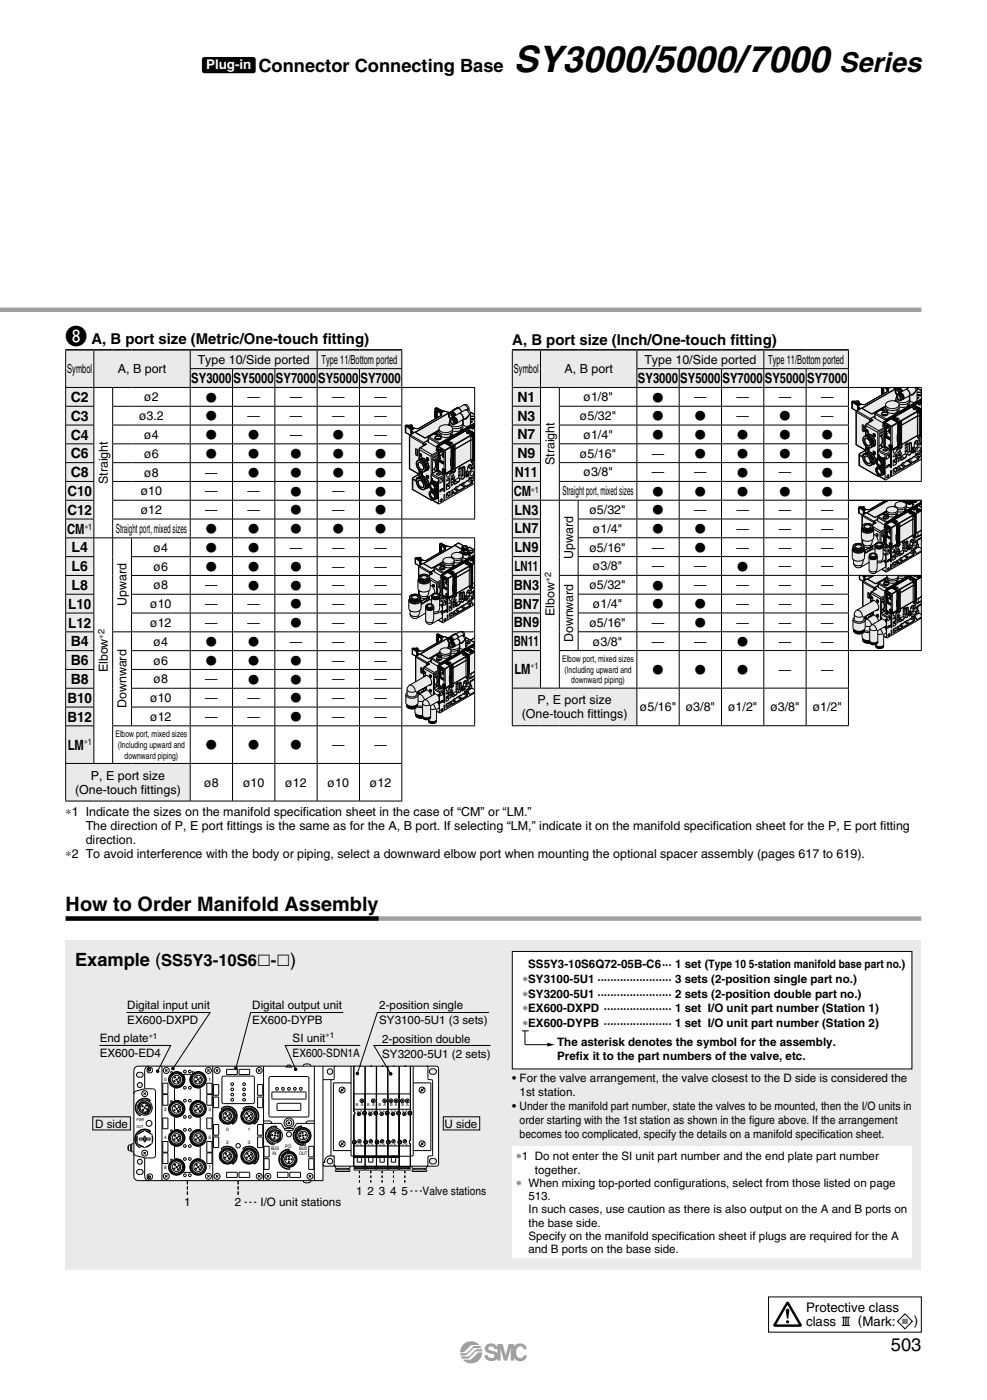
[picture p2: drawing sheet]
<svg xmlns="http://www.w3.org/2000/svg" width="148mm" height="210mm" viewBox="0 0 148 210" stroke-linecap="round" stroke-linejoin="round" font-family="sans-serif">
<defs><g id="words">
<text font-size="5.5" x="77.1" y="10.8">SY3000/5000/7000</text>
<text font-size="4.1" x="125.8" y="10.8">Series</text>
<text font-size="3.2" x="9.8" y="51.7">i</text>
<text font-size="3" x="9.8" y="136.7">How to Order Manifold Assembly</text>
<g font-size="2.7">
<text x="38.8" y="10.8">Connector Connecting Base</text>
<text x="11.3" y="144.9">Example (SS5Y3-10S6l-l)</text>
<text x="133.6" y="202.6">503</text>
</g>
<g font-size="2.2">
<text x="13.7" y="51.7">A, B port size (Metric/One-touch f</text>
<text x="48.4" y="51.7">itting)</text>
<text x="76.8" y="51.8">A, B port size (Inch/One-touch f</text>
<text x="109.5" y="51.8">itting)</text>
</g>
<g font-size="2.1">
<text x="28.7" y="57.5">SY3000SY5000SY7000SY5000SY7000</text>
<text x="95.7" y="57.5">SY3000SY5000SY7000SY5000SY7000</text>
<text x="10.6" y="60.3">C2</text>
<text x="10.6" y="63.1">C3</text>
<text x="10.6" y="65.9">C4</text>
<text x="77.6" y="60.3">N1</text>
<text x="77.6" y="63.1">N3</text>
<text x="77.6" y="65.9">N7</text>
<text x="10.6" y="68.7">C6</text>
<text x="10.6" y="71.6">C8</text>
<text x="77.2" y="71.6">N11</text>
<text x="77.6" y="68.7">N9</text>
<text x="10.1" y="74.4">C10</text>
<text x="10.1" y="77.2">C12</text>
<text x="77" y="74.4">CM</text>
<text x="77.1" y="77.2">LN3</text>
<text x="10.1" y="80">CM</text>
<text x="10.7" y="82.8">L4</text>
<text x="77.1" y="80">LN7</text>
<text x="77.1" y="82.8">LN9</text>
<text x="10.7" y="85.7">L6</text>
<text x="10.7" y="88.5">L8</text>
<text x="77" y="88.5">BN3</text>
<text x="77.1" y="85.7">LN11</text>
<text x="10.2" y="91.3">L10</text>
<text x="10.2" y="94.1">L12</text>
<text x="77" y="91.3">BN7</text>
<text x="77" y="94.1">BN9</text>
<text x="10.6" y="96.9">B4</text>
<text x="10.6" y="99.8">B6</text>
<text x="77" y="96.9">BN11</text>
<text x="77.1" y="101.2">LM</text>
<text x="10.1" y="105.4">B10</text>
<text x="10.6" y="102.6">B8</text>
<text x="10.1" y="108.2">B12</text>
<text x="10.2" y="112.5">LM</text>
</g>
<text font-size="2" fill="#fff" x="30.9" y="10.4">Plug-in</text>
<g font-size="2">
<text x="120.9" y="196.8">Protective class</text>
<text x="120.9" y="198.9">class # (Mark:</text>
<text x="137.1" y="198.7">)</text>
</g>
<g font-size="1.9">
<text x="10.1" y="56">Symbol</text>
<text x="17.7" y="56">A, B port</text>
<text x="29.6" y="54.6">Type 10/Side ported</text>
<text x="48.2" y="54.6">Type 11/Bottom ported</text>
<text x="77.1" y="56">Symbol</text>
<text x="84.6" y="56">A, B port</text>
<text x="96.6" y="54.6">Type 10/Side ported</text>
<text x="115.2" y="54.6">Type 11/Bottom ported</text>
<text x="20.8" y="63">ø3.2</text>
<text x="21.6" y="60.2">ø2</text>
<text x="21.6" y="65.8">ø4</text>
<text x="30.9" y="63.1">V</text>
<text x="30.9" y="60.2">V</text>
<text x="30.9" y="65.9">V</text>
<text x="37.1" y="63">—</text>
<text x="37.1" y="60.2">—</text>
<text x="37.3" y="65.9">V</text>
<text x="43.5" y="63">—</text>
<text x="43.5" y="60.2">—</text>
<text x="43.5" y="65.8">—</text>
<text x="49.8" y="63">—</text>
<text x="49.8" y="60.2">—</text>
<text x="50" y="65.9">V</text>
<text x="56.1" y="63">—</text>
<text x="56.1" y="60.2">—</text>
<text x="56.1" y="65.8">—</text>
<text x="87" y="63">ø5/32&quot;</text>
<text x="87.5" y="60.2">ø1/8&quot;</text>
<text x="87.5" y="65.8">ø1/4&quot;</text>
<text x="97.9" y="60.2">V</text>
<text x="97.9" y="63.1">V</text>
<text x="97.9" y="65.9">V</text>
<text x="104.1" y="60.2">—</text>
<text x="104.2" y="63.1">V</text>
<text x="104.2" y="65.9">V</text>
<text x="110.4" y="60.2">—</text>
<text x="110.4" y="63">—</text>
<text x="110.6" y="65.9">V</text>
<text x="116.8" y="60.2">—</text>
<text x="116.9" y="63.1">V</text>
<text x="116.9" y="65.9">V</text>
<text x="123.1" y="60.2">—</text>
<text x="123.1" y="63">—</text>
<text x="123.3" y="65.9">V</text>
<text x="21.6" y="68.7">ø6</text>
<text x="21.6" y="71.5">ø8</text>
<text x="30.8" y="71.5">—</text>
<text x="30.9" y="68.7">V</text>
<text x="37.3" y="68.7">V</text>
<text x="37.3" y="71.5">V</text>
<text x="43.6" y="68.7">V</text>
<text x="43.6" y="71.5">V</text>
<text x="50" y="68.7">V</text>
<text x="50" y="71.5">V</text>
<text x="56.3" y="68.7">V</text>
<text x="56.3" y="71.5">V</text>
<text x="83.1" y="69.8" transform="rotate(-90 83.1 69.8)">Straight</text>
<text x="87" y="68.7">ø5/16&quot;</text>
<text x="87.5" y="71.5">ø3/8&quot;</text>
<text x="97.7" y="68.7">—</text>
<text x="97.7" y="71.5">—</text>
<text x="104.1" y="71.5">—</text>
<text x="104.2" y="68.7">V</text>
<text x="110.6" y="68.7">V</text>
<text x="110.6" y="71.5">V</text>
<text x="116.8" y="71.5">—</text>
<text x="116.9" y="68.7">V</text>
<text x="123.3" y="68.7">V</text>
<text x="123.3" y="71.5">V</text>
<text x="16.2" y="72.6" transform="rotate(-90 16.2 72.6)">Straight</text>
<text x="21.1" y="74.3">ø10</text>
<text x="21.1" y="77.1">ø12</text>
<text x="30.8" y="74.3">—</text>
<text x="30.8" y="77.1">—</text>
<text x="37.1" y="74.3">—</text>
<text x="37.1" y="77.1">—</text>
<text x="43.6" y="74.3">V</text>
<text x="43.6" y="77.2">V</text>
<text x="49.8" y="74.3">—</text>
<text x="49.8" y="77.1">—</text>
<text x="56.3" y="74.3">V</text>
<text x="56.3" y="77.2">V</text>
<text x="84.3" y="74.3">Straight port, mixed sizes</text>
<text x="88.4" y="77.1">ø5/32&quot;</text>
<text x="97.9" y="77.1">V</text>
<text x="97.9" y="74.3">V</text>
<text x="104.1" y="77.1">—</text>
<text x="104.2" y="74.3">V</text>
<text x="110.4" y="77.1">—</text>
<text x="110.6" y="74.3">V</text>
<text x="116.8" y="77.1">—</text>
<text x="116.9" y="74.3">V</text>
<text x="123.1" y="77.1">—</text>
<text x="123.3" y="74.3">V</text>
<text x="17.4" y="79.9">Straight port, mixed sizes</text>
<text x="23" y="82.8">ø4</text>
<text x="30.9" y="80">V</text>
<text x="30.9" y="82.8">V</text>
<text x="37.3" y="80">V</text>
<text x="37.3" y="82.8">V</text>
<text x="43.5" y="82.8">—</text>
<text x="43.6" y="80">V</text>
<text x="49.8" y="82.8">—</text>
<text x="50" y="80">V</text>
<text x="56.1" y="82.8">—</text>
<text x="56.3" y="80">V</text>
<text x="85.9" y="83.9" transform="rotate(-90 85.9 83.9)">Upward</text>
<text x="88.4" y="82.7">ø5/16&quot;</text>
<text x="88.9" y="79.9">ø1/4&quot;</text>
<text x="97.7" y="82.7">—</text>
<text x="97.9" y="80">V</text>
<text x="104.2" y="80">V</text>
<text x="104.2" y="82.8">V</text>
<text x="110.4" y="79.9">—</text>
<text x="110.4" y="82.7">—</text>
<text x="116.8" y="79.9">—</text>
<text x="116.8" y="82.7">—</text>
<text x="123.1" y="79.9">—</text>
<text x="123.1" y="82.7">—</text>
<text x="23" y="85.6">ø6</text>
<text x="23" y="88.4">ø8</text>
<text x="30.8" y="88.4">—</text>
<text x="30.9" y="85.6">V</text>
<text x="37.3" y="85.6">V</text>
<text x="37.3" y="88.4">V</text>
<text x="43.6" y="85.6">V</text>
<text x="43.6" y="88.4">V</text>
<text x="49.8" y="85.6">—</text>
<text x="49.8" y="88.4">—</text>
<text x="56.1" y="85.6">—</text>
<text x="56.1" y="88.4">—</text>
<text x="88.4" y="88.4">ø5/32&quot;</text>
<text x="88.9" y="85.6">ø3/8&quot;</text>
<text x="97.7" y="85.6">—</text>
<text x="97.9" y="88.4">V</text>
<text x="104.1" y="85.6">—</text>
<text x="104.1" y="88.4">—</text>
<text x="110.4" y="88.4">—</text>
<text x="110.6" y="85.6">V</text>
<text x="116.8" y="85.6">—</text>
<text x="116.8" y="88.4">—</text>
<text x="123.1" y="85.6">—</text>
<text x="123.1" y="88.4">—</text>
<text x="19" y="90.9" transform="rotate(-90 19 90.9)">Upward</text>
<text x="22.5" y="91.2">ø10</text>
<text x="22.5" y="94">ø12</text>
<text x="30.8" y="91.2">—</text>
<text x="30.8" y="94">—</text>
<text x="37.1" y="91.2">—</text>
<text x="37.1" y="94">—</text>
<text x="43.6" y="91.3">V</text>
<text x="43.6" y="94.1">V</text>
<text x="49.8" y="91.2">—</text>
<text x="49.8" y="94">—</text>
<text x="56.1" y="91.2">—</text>
<text x="56.1" y="94">—</text>
<text x="83.1" y="92.4" transform="rotate(-90 83.1 92.4)">Elbow</text>
<text x="88.4" y="94">ø5/16&quot;</text>
<text x="88.9" y="91.2">ø1/4&quot;</text>
<text x="97.7" y="94">—</text>
<text x="97.9" y="91.2">V</text>
<text x="104.2" y="91.2">V</text>
<text x="104.2" y="94.1">V</text>
<text x="110.4" y="91.2">—</text>
<text x="110.4" y="94">—</text>
<text x="116.8" y="91.2">—</text>
<text x="116.8" y="94">—</text>
<text x="123.1" y="91.2">—</text>
<text x="123.1" y="94">—</text>
<text x="16.2" y="100.9" transform="rotate(-90 16.2 100.9)">Elbow</text>
<text x="23" y="96.9">ø4</text>
<text x="23" y="99.7">ø6</text>
<text x="30.9" y="96.9">V</text>
<text x="30.9" y="99.7">V</text>
<text x="37.3" y="96.9">V</text>
<text x="37.3" y="99.7">V</text>
<text x="43.5" y="96.9">—</text>
<text x="43.6" y="99.7">V</text>
<text x="49.8" y="96.9">—</text>
<text x="49.8" y="99.7">—</text>
<text x="56.1" y="99.7">—</text>
<text x="56.1" y="96.9">—</text>
<text x="85.9" y="96.4" transform="rotate(-90 85.9 96.4)">Downward</text>
<text x="88.9" y="96.8">ø3/8&quot;</text>
<text x="97.7" y="96.8">—</text>
<text x="97.9" y="101.1">V</text>
<text x="104.1" y="96.8">—</text>
<text x="104.2" y="101.1">V</text>
<text x="110.6" y="96.9">V</text>
<text x="110.6" y="101.1">V</text>
<text x="116.8" y="96.8">—</text>
<text x="116.8" y="101.1">—</text>
<text x="123.1" y="96.8">—</text>
<text x="123.1" y="101.1">—</text>
<text x="19" y="106.2" transform="rotate(-90 19 106.2)">Downward</text>
<text x="22.5" y="105.3">ø10</text>
<text x="23" y="102.5">ø8</text>
<text x="30.8" y="102.5">—</text>
<text x="30.8" y="105.3">—</text>
<text x="37.1" y="105.3">—</text>
<text x="37.3" y="102.5">V</text>
<text x="43.6" y="102.5">V</text>
<text x="43.6" y="105.4">V</text>
<text x="49.8" y="102.5">—</text>
<text x="49.8" y="105.3">—</text>
<text x="56.1" y="102.5">—</text>
<text x="56.1" y="105.3">—</text>
<text x="78.2" y="107.8">(One-touch f</text>
<text x="80.6" y="105.7">P, E port size</text>
<text x="88.1" y="107.8">ittings)</text>
<text x="96" y="106.7">ø5/16&quot;</text>
<text x="102.8" y="106.7">ø3/8&quot;</text>
<text x="109.2" y="106.7">ø1/2&quot;</text>
<text x="115.5" y="106.7">ø3/8&quot;</text>
<text x="121.9" y="106.7">ø1/2&quot;</text>
<text x="22.5" y="108.1">ø12</text>
<text x="30.8" y="108.1">—</text>
<text x="30.9" y="112.4">V</text>
<text x="37.1" y="108.1">—</text>
<text x="37.3" y="112.4">V</text>
<text x="43.6" y="112.4">V</text>
<text x="43.6" y="108.2">V</text>
<text x="49.8" y="112.4">—</text>
<text x="49.8" y="108.1">—</text>
<text x="56.1" y="112.4">—</text>
<text x="56.1" y="108.1">—</text>
<text x="11.3" y="119.1">(One-touch f</text>
<text x="13.6" y="117">P, E port size</text>
<text x="21.1" y="119.1">ittings)</text>
<text x="30.6" y="118">ø8</text>
<text x="36.4" y="118">ø10</text>
<text x="42.8" y="118">ø12</text>
<text x="49.1" y="118">ø10</text>
<text x="55.5" y="118">ø12</text>
<text x="9.8" y="122.3">∗1 Indicate the sizes on the manifold specif</text>
<text x="12.9" y="124.4">The direction of P, E port f</text>
<text x="34" y="124.4">ittings is the same as for the A, B port. If selecting “LM,” indicate it on the manifold specif</text>
<text x="45.4" y="122.3">ication sheet in the case of “CM” or “LM.”</text>
<text x="106.9" y="124.4">ication sheet for the P, E port f</text>
<text x="132" y="124.4">itting</text>
<text x="9.8" y="128.7">∗2 To avoid interference with the body or piping, select a downward elbow port when mounting the optional spacer assembly (pages 617 to 619).</text>
<text x="12.9" y="126.6">direction.</text>
</g>
<g font-size="1.7">
<text x="78.3" y="147.4">∗SY3100-5U1 ······················· 3 sets (2-position single part no.)</text>
<text x="78.3" y="149.6">∗SY3200-5U1 ······················· 2 sets (2-position double part no.)</text>
<text x="79.2" y="145.2">SS5Y3-10S6Q72-05B-C6 ··· 1 set (Type 10 5-station manifold base part no.)</text>
<text x="19.1" y="151.4">Digital input unit</text>
<text x="19.1" y="153.6">EX600-DXPD</text>
<text x="37.8" y="151.4">Digital output unit</text>
<text x="37.8" y="153.6">EX600-DYPB</text>
<text x="56.9" y="151.3">2-position single</text>
<text x="56.9" y="153.6">SY3100-5U1 (3 sets)</text>
<text x="78.3" y="151.9">∗EX600-DXPD ····················· 1 set I/O unit part number (Station 1)</text>
<text x="78.3" y="154.1">∗EX600-DYPB ····················· 1 set I/O unit part number (Station 2)</text>
<text x="15" y="158.6">EX600-ED4</text>
<text x="15" y="156.4">End plate</text>
<text x="43.9" y="156.3">SI unit</text>
<text x="43.9" y="158.5">EX600-SDN1A</text>
<text x="57.3" y="158.7">SY3200-5U1 (2 sets)</text>
<text x="57.3" y="156.4">2-position double</text>
<text x="83.5" y="156.9">The asterisk denotes the symbol for the assembly.</text>
<text x="83.5" y="159">Pref</text>
<text x="86.4" y="159">ix it to the part numbers of the valve, etc.</text>
<text x="76.8" y="162.4">• For the valve arrangement, the valve closest to the D side is considered the</text>
<text x="76.8" y="166.5">• Under the manifold part number, state the valves to be mounted, then the I/O units in</text>
<text x="77.9" y="164.5">1st station.</text>
<text x="14.3" y="169.2">D side</text>
<text x="66.6" y="169.2">U side</text>
<text x="77.9" y="168.6">order starting with the 1st station as shown in the f</text>
<text x="77.9" y="170.7">becomes too complicated, specify the details on a manifold specif</text>
<text x="112.3" y="168.6">igure above. If the arrangement</text>
<text x="122.9" y="170.7">ication sheet.</text>
<text x="53.4" y="179.3">1 2 3 4 5</text>
<text x="63.4" y="179.3">Valve stations</text>
<text x="77.4" y="174">∗1 Do not enter the SI unit part number and the end plate part number</text>
<text x="77.4" y="178">∗ When mixing top-ported conf</text>
<text x="80.2" y="176">together.</text>
<text x="100.9" y="178">igurations, select from those listed on page</text>
<text x="27.6" y="181">1</text>
<text x="35.2" y="181">2</text>
<text x="39.1" y="181">I/O unit stations</text>
<text x="79.2" y="180">513.</text>
<text x="79.2" y="186">Specify on the manifold specif</text>
<text x="79.2" y="182">In such cases, use caution as there is also output on the A and B ports on</text>
<text x="79.2" y="184">the base side.</text>
<text x="101.8" y="186">ication sheet if plugs are required for the A</text>
<text x="79.2" y="188">and B ports on the base side.</text>
</g>
<g font-size="1.4">
<text x="79.7" y="73.9">∗1</text>
<text x="12.7" y="79.5">∗1</text>
<text x="82.6" y="87.3" transform="rotate(-90 82.6 87.3)">∗2</text>
<text x="15.7" y="95.8" transform="rotate(-90 15.7 95.8)">∗2</text>
<text x="79.6" y="100.4">∗1</text>
<text x="84.3" y="99.3">Elbow port, mixed sizes</text>
<text x="84.6" y="100.9">(Including upward and</text>
<text x="85.7" y="102.5">downward piping)</text>
<text x="12.6" y="111.7">∗1</text>
<text x="17.3" y="110.6">Elbow port, mixed sizes</text>
<text x="17.7" y="112.2">(Including upward and</text>
<text x="18.7" y="113.8">downward piping)</text>
</g>
<g font-size="1.2">
<text x="22.3" y="155.9">∗1</text>
<text x="48.8" y="155.8">∗1</text>
</g>
<g font-size=".7">
<text x="24.6" y="162.1">0</text>
<text x="24.6" y="166.6">2</text>
<text x="31.2" y="166.6">3</text>
<text x="31.2" y="162.1">1</text>
<text x="24.6" y="170.9">4</text>
<text x="31.2" y="170.9">5</text>
<text x="33.9" y="169.7">0</text>
<text x="33.9" y="171.6">2</text>
<text x="37.2" y="169.7">1</text>
<text x="37.2" y="171.6">3</text>
<text x="40.6" y="172.6">BUS</text>
<text x="40.8" y="173.2">IN</text>
<text x="42.7" y="172.2">PCI</text>
<text x="44.9" y="172.6">BUS</text>
<text x="44.9" y="173.2">OUT</text>
<text x="24.6" y="175.4">8</text>
<text x="31.2" y="175.4">7</text>
</g>
<g font-size=".6">
<text x="53.4" y="165.9">B A</text>
<text x="55.1" y="165.9">B A</text>
<text x="56.8" y="165.9">B A</text>
<text x="58.5" y="165.9">B A</text>
<text x="60.2" y="165.9">B A</text>
<text x="20.5" y="168.2">PWR</text>
<text x="20.5" y="169.2">OUT</text>
</g>
<g font-size=".5">
<text x="53.5" y="166.8">14 A</text>
<text x="55.2" y="166.8">14 A</text>
<text x="56.9" y="166.8">14 A</text>
<text x="58.6" y="166.8">14 A</text>
<text x="60.3" y="166.8">14 A</text>
<text x="53.5" y="171.8">12 B</text>
<text x="55.2" y="171.8">12 B</text>
<text x="56.9" y="171.8">12 B</text>
<text x="58.6" y="171.8">12 B</text>
<text x="60.3" y="171.8">12 B</text>
</g>
</g></defs>
<path d="M60.8 63.8l.9-.1 .1 .1v.2l.3 .2 .6 .1 2.9-1.7-.2 .1-.2-.1v-.9l.1-.5h.1h.2l.9 .5 .9 .2 1.2-.8 .2 .1 .7-.5a.54 .54 0 0 1 .8 .5v.3l.2 .4h.2l.5 .4v-.5v9.8l-4.5 3.5-.1-.1v.2l-.8 .4-1-.6h-.1l-2.9-1.6v-1.7l1-.6-1.4-.8v-5l-.6-.5z" fill="#e9eaea"/>
<g fill="none" stroke="#000" stroke-width=".15">
<path d="M60.8 64.8v.1M60.8 63.9v.9M60.8 63.9h.1M60.8 63.8v.1M60.8 63.9v1M60.8 63.9l.8 .6M60.8 64.9l.6 .4zM60.9 63.8h-.1M60.9 63.8h.1M61 63.8h.1M61 63.9h.1M61 63.9l.6 .4"/>
<path d="M61.1 63.8h.1M61.1 63.9h.2M61.1 63.9h-.1M61.1 63.9v.1M61.2 64h.1M61.2 63.8h.1M61.3 63.8h.1M61.3 64h.1M61.3 63.9h.1M61.3 63.9v.1M61.3 64l.5 .3M61.3 63.9l.5 .3"/>
<path d="M61.4 65.4h.1M61.4 70.2v.1M61.4 70.2l.1 .2M61.4 65.4v4.8M61.4 70.3l.1 .1M61.4 65.4v4.9M61.4 65.4l2.3 1.3M61.4 70.3l1.4 .8M61.5 65.2h.1M61.5 65.2l-.1 .2M61.5 70.4l1.3 .8-.8 .4M61.5 65.2l2.5 1.4"/>
<path d="M61.6 64.3h.2M61.6 64.8l.2 .2zM61.6 64.5v.6M61.7 63.7h.1M61.7 63.7l-.4 .1M61.7 64.5v.3l.2 .2M61.7 64.5l.3 .4zM61.7 63.9h.1M61.7 63.9l.4 .3M61.7 64.8h-.1M61.7 63.7l.1 .1v.2M61.8 63.9v.1"/>
<path d="M61.8 63.9h.1M61.8 73.3l.1 .1M61.8 71.8l.1 .1M61.8 71.8v1.5M61.8 64.2v.1M61.8 64.2h.1M61.9 64.2h-.1M61.9 64.2h.1M61.9 73.4l2.8 1.6M61.9 71.9v1.5M61.9 71.9l.5 .3M61.9 71.6l-.1 .2"/>
<path d="M61.9 71.6h.1M62 71.8l-.1 .1M62 71.6v.2M62 71.8l.4 .3M62.1 64.2h.1M62.1 64.2l-.5 .3M62.1 64.2l-.4 .3M62.2 64.8l-.7 .4M62.2 64.8l1.6 .9M62.3 67.3l.3 .1v1l-.3-.2zM62.4 71.9v.1M62.4 71.9h.1"/>
<path d="M62.5 71.7l-.1 .2M62.5 71.7h.1M62.5 67.4v.7M62.5 67.7l.1 .1M62.5 68.1l-.2 .1M62.6 71.7l-.2 .2M62.6 71.7l-.1 .2M62.6 68h-.1M62.6 67.4v.8l-.1-.1M62.6 69.1a1.06 1.06 0 0 1 .9 1.6 1.06 1.06 0 0 1-.9-1.6zM62.6 71.8a1.06 1.06 0 0 1 .9 1.6 1.06 1.06 0 0 1-.9-1.6zM62.6 69.1l-.2 .4 .2 .7 .5 .5 .5 .1"/>
<path d="M62.6 71.7l-.2 .5 .2 .6 .5 .6h.5M62.6 69.1a.81 .81 0 0 1 1.2 .6l.1 .6v.3M62.6 71.7a.81 .81 0 0 1 1.2 .6l.1 .7v.3M62.6 69.1a1.14 1.14 0 0 1 1 1.7M62.6 71.7a1.14 1.14 0 0 1 1 1.7M62.7 71.7l-.2 .1M62.8 69.4a.76 .76 0 0 1 .6 1.1 .76 .76 0 0 1-.6-1.1zM62.8 72a.76 .76 0 0 1 .6 1.2 .76 .76 0 0 1-.6-1.2zM62.8 71.1l-.9 .5M62.8 71.6l-.2 .1M62.8 67.4h.1M62.8 67.4v1.6l.1-.1"/>
<path d="M62.8 70.5v1.1M62.8 69.4h.3l.3 .3 .1 .4v.3a.61 .61 0 0 1-.7-.3 .61 .61 0 0 1 0-.7zM62.8 72.1h.3l.3 .2 .1 .4v.3a.61 .61 0 0 1-.7-.2 .61 .61 0 0 1 0-.7zM62.9 67.4l1.8 1.1M62.9 67.4v1.5M62.9 70.6v1M62.9 68l.3 .2v.3l-.3-.2zM62.9 70.6l.4 .3v.4l-.4-.3zM62.9 68.9a1.09 1.09 0 0 1 1 1.7M62.9 71.6a1.09 1.09 0 0 1 1 1.6M62.9 68.9a.81 .81 0 0 1 1.2 .6l.2 .6-.1 .3M62.9 71.5a.81 .81 0 0 1 1.2 .6l.2 .7-.1 .2"/>
<path d="M62.9 71.5l-.1 .1M62.9 68.9a1.14 1.14 0 0 1 1 1.7M62.9 71.5a1.14 1.14 0 0 1 1 1.8M62.9 68.3l.3 .2M62.9 68.3h.1M62.9 71h.1M62.9 68v.3M62.9 70.6v.4M62.9 71l.4 .2M62.9 70.9h.1M62.9 70.8h.1M63 70.9h.1"/>
<path d="M63 70.7l-.1 .1M63 70.7v.1M63 70.8h.1M63 67.2l-.2 .2M63 67.2h.1M63 70.9v.1M63 70.7h.1M63 70.9h-.1M63 71h.1M63 70.8v.1M63 68.1l.1 .3M63 68.1h.1"/>
<path d="M63 67.2l-.1 .2M63 67.2l1.8 1M63.1 70.8h.1M63.1 70.9h.1M63.1 70.7v.1M63.1 71h.1M63.1 68.1h.1M63.1 68.8a1.23 1.23 0 0 1 1.1 1.6M63.1 71.4a1.23 1.23 0 0 1 1.1 1.7M63.1 71.4l-.2 .1 .2-.1a1.2 1.2 0 0 1 1 1.8M63.1 68.8l-.2 .1 .2-.2a1.2 1.2 0 0 1 1 1.8M63.1 70.8l-.1 .1"/>
<path d="M63.1 70.9v.1M63.1 68.1v.3M63.2 68.7l-.1 .1M63.2 71.4h-.1M63.2 71h.1M63.2 71v.1M63.2 71.1h.1M63.2 70.9v.1M63.2 70.9h.1M63.2 70.8v.1M63.2 70.8l-.1 .2M63.2 70.8h.1"/>
<path d="M63.2 70.8l.1 .1M63.3 70.9h.1M63.3 71h.1M63.3 71.1h-.1M63.3 71.1h.1M63.3 71v.1M63.3 70.9l-.1 .1M63.3 70.9v.1M63.3 70.9h-.1M63.5 69.2l.4 .7M63.5 71.9l.4 .7M63.7 66.7h.1"/>
<path d="M63.7 66.7v.1M63.9 70.6l-.3 .2M63.9 73.3l-.3 .1M63.9 70.6h-.1M63.9 73.3h-.1M64 68.6l.3 .2v.3l-.3-.1zM64 71.2l.3 .2v.4l-.3-.2zM64 66.6l-.3 .1M64 66.6l-1 .6M64 68.9l.3 .2M64 71.6l.3 .2M64 68.9v.1"/>
<path d="M64 71.6h.1M64 68.6v.3M64 71.3v.3M64.1 71.3l.1 .1M64.1 71.3v.3l.1 .1M64.1 68.7h.1M64.1 68.7v.3M64.1 73.2l-.2 .1M64.1 71.6h.1M64.1 71.5h.1M64.1 68.8v.1M64.1 70.5l-.1 .1"/>
<path d="M64.1 73.2h-.1M64.1 70.5l-.2 .1M64.1 71.4v.1M64.1 71.4h.1M64.1 71.5v.1M64.1 71.4l.1 .1M64.1 68.8h.1M64.1 68.9v.1M64.1 68.9h.1M64.2 68.9h.1M64.2 68.8h.1M64.2 68.9l-.1 .1"/>
<path d="M64.2 68.7h.1M64.2 68.8l-.1 .1M64.2 66.3h.1M64.2 68.8v.1M64.2 66.3l1.3 .8M64.2 70.5h-.1M64.2 73.1l-.1 .1M64.2 70.4l-.3 .2M64.2 73l-.1 .2M64.2 66l-.7 .5v.4M64.2 65.7h.1M64.2 65.7v.6"/>
<path d="M64.2 71.6h-.1M64.2 71.5v.1M64.2 65.7l1.6 .9M64.2 71.4v.1M64.2 70.4l-.1 .1M64.2 71.6v.1M64.2 71.5h.1M64.2 71.4h.1M64.2 71.6h.1M64.3 68.8h.1M64.3 68.8v.1M64.3 68.8l-.1 .1"/>
<path d="M64.3 65.5h.1M64.3 65.5l-.1 .2M64.3 65.5l1.6 1M64.5 72.5a.76 .76 0 0 1 .7 1.1 .75 .75 0 0 1-.7-1.1zM64.5 73.8a.75 .75 0 0 1 .7 1.1 .75 .75 0 0 1-.7-1.1zM64.5 72.4l.1-.1a.77 .77 0 0 1 .8 .4 .77 .77 0 0 1-.2 .9M64.5 72.4l-.2 .3 .2 .5 .4 .4h.3M64.5 73.7l-.2 .3 .2 .5 .4 .4h.3M64.5 72.4a.84 .84 0 0 1 .7 1.2M64.5 73.7a.84 .84 0 0 1 .7 1.2M64.6 72.6a.59 .59 0 0 1 .5 .9 .59 .59 0 0 1-.5-.9zM64.6 73.9a.59 .59 0 0 1 .5 .9 .59 .59 0 0 1-.5-.9z"/>
<path d="M64.7 71.7l.2 .1v.3l-.2-.2M64.7 68.5v3.7M64.7 73.4v.2M64.7 74.8v.2M64.7 72.6l.3 .2 .1 .5a.46 .46 0 0 1-.5-.2 .46 .46 0 0 1 .1-.5zM64.7 73.9l.3 .3 .1 .5a.46 .46 0 0 1-.5-.2 .46 .46 0 0 1 .1-.6zM64.7 71.9l.2 .1M64.7 71.7v.2M64.7 73.6h.1M64.7 71.9h.1M64.7 71.8h.1M64.7 72.2a.84 .84 0 0 1 .7 1.3"/>
<path d="M64.7 71.8l.1 .1M64.8 71.8h-.1M64.8 71.8v.1M64.8 71.1l-.1 .1 1 .7M64.8 71.1l1 .6M64.8 73.5h-.1M64.8 71.8h.1M64.8 75h-.1M64.8 71.9h.1M64.8 71.9v.1v-.1M64.8 72.2a.79 .79 0 0 1 .8 .4 .79 .79 0 0 1-.1 .9M64.8 72.3a.86 .86 0 0 1 .7 1.1"/>
<path d="M64.8 72.2h-.1M64.8 72.2a.85 .85 0 0 1 .7 1.3M64.8 72.2a.78 .78 0 0 1 .8 .4 .78 .78 0 0 1-.2 .9M64.8 68.2l-.1 .3M64.8 71.9h-.1M64.8 73.6h.1M64.8 69h.1M64.8 68.6h.1M64.8 71h.1M64.9 72.1l-.1 .1M64.9 73.6l-.4 .1M64.9 73.6a.79 .79 0 0 1 .3 1.3"/>
<path d="M65 70.4l-.2 .2M65 70.4l.5 .2M65.1 70.4h-.1M65.1 70.4l.4 .2M65.1 73.7a.95 .95 0 0 1 .4 1M65.1 69a.99 .99 0 0 1-.3 1.5M65.2 73.6l.1 .2a.81 .81 0 0 1 .1 1M65.2 65.1v.1M65.2 69a1.06 1.06 0 0 1-.1 1.4M65.2 62.6h.1M65.2 62.6v.1M65.2 61.7v.9"/>
<path d="M65.2 61.7h.1M65.2 61.7v1M65.2 61.7l.1 .1M65.2 62.7h.1M65.2 65.2h.1M65.3 73.6l.1 .2a.81 .81 0 0 1 .1 1 .85 .85 0 0 0-.2-1.2zM65.3 65.5a.63 .63 0 0 1 .9 .2 .58 .58 0 0 1-1 0zM65.3 61.3v.3M65.3 61.3h.1M65.3 61.2v.1M65.3 61.6l-.1 .1M65.3 65.6a.52 .52 0 0 1 .8 .1l-.2 .2-.3 .1-.3-.2z"/>
<path d="M65.3 73.6a.81 .81 0 0 1 .2 1.2M65.3 61.5l-.1 .2M65.3 61.5v.1M65.3 65.2l.1 .1M65.3 65.2h.1M65.3 65l-.1 .1M65.3 65h.1M65.3 61.3v.2M65.3 61.8v.9M65.3 61.8h.1M65.3 61.4h.1M65.3 61.5h.1"/>
<path d="M65.4 61.4h-.1M65.4 61.4h.1M65.4 65h.1M65.4 65h-.1M65.4 61.5h-.1M65.4 61.3h.1M65.4 61.3v.1M65.4 61.5h.1M65.4 61.2h.2M65.4 61.2h-.1M65.4 65.2v.1M65.4 71.1h.4"/>
<path d="M65.4 71.1l.4 .2 .4-.2 .4 .2M65.4 67.6l.2 .1M65.4 61.8v.9h-.1M65.4 68.9l-.6 .3v1.8M65.4 68.9h.1M65.4 61.3l.1 .2M65.4 73.5h.1M65.4 74.8h.1M65.5 68.9h-.1M65.5 68.9h.1M65.5 61.5h.1M65.5 61.4v.1"/>
<path d="M65.5 61.5l.5 .3M65.5 68.9v1.7M65.5 61.3h.1M65.5 61.4h.1M65.5 61.3h-.1M65.5 65.2l-.1 .1M65.5 65.2h-.1M65.5 65.2h.1M65.5 61.7l-.1 .1M65.5 66.9h.1M65.5 66.9l-.1 .7M65.5 65l-.3 .2"/>
<path d="M65.5 65.2h.2M65.5 66.9l.1 .1M65.5 74.8h-.1M65.5 73.5h.1M65.5 74.8h.1M65.5 65.8h.1M65.5 65.8h-.1l.1 .1M65.5 65.8v.1M65.5 65.9h.1M65.5 61.6v1.1M65.5 62.6h.1M65.5 61.6v1"/>
<path d="M65.5 61.6l.5 .3M65.5 73.8l.2 .1M65.5 72.5l.2 .1M65.6 61.3h.1M65.6 61.4h.1M65.6 72.4l.2 .2M65.6 73.8l.2 .1M65.6 72.2v.2M65.6 73.6v.2M65.6 72.4l-.1 .1M65.6 73.8h-.1M65.6 66.9h-.1"/>
<path d="M65.6 66.9h.1M65.6 61.3l.6 .3M65.6 61.4l.5 .4zM65.6 61.3v.1M65.6 73.8h.1M65.6 61.2l.9 .5M65.6 65.1h.1M65.6 65.1v.1M65.6 65.1l-.1 .1M65.6 72.3h.1M65.6 72.3l.1 .2M65.6 65.2h-.1"/>
<path d="M65.6 65.2h.1M65.6 65.8h.1M65.6 65.8h.2M65.6 72.4h.1M65.6 74.7l-.1 .1M65.6 73.4l-.1 .1M65.6 67v.7M65.6 67.7l-.8 .5M65.6 73.7v.1M65.6 65.8v.2v-.1M65.6 72.4l.1 .1M65.6 72.3l.1 .1"/>
<path d="M65.6 73.6h.1M65.6 73.6v.1M65.6 73.7h.1M65.7 73.6l-.1 .1M65.7 72.3v.1M65.7 72.4h.1M65.7 73.7h-.1M65.7 65.2h.1M65.7 72.5h.1M65.7 72.4v.1M65.7 73.6v.2M65.7 72.3h.1"/>
<path d="M65.7 66.9l-.1 .1M65.7 73.6h.1M65.7 65.2l-.1-.1-.3 .1M65.7 68.6l-.8 .4M65.7 68.3h.1M65.7 68.6h.1M65.7 68.3l-.8 .5-.1 .2M65.7 67l.1 .1M65.7 70.5h.1M65.7 68.7l.1 .1M65.7 68.3l.1 .1M65.7 67v1.3"/>
<path d="M65.7 68.7v1.8M65.7 68.7l-.1 .1v1.9M65.7 67.9l-.8 .5-.1 .2M65.7 68.1l-.8 .5M65.7 70.5l-.1 .1 1.1 .6M65.7 68.5v.1M65.7 68.5h.1M65.7 65.8v.2l.1-.1M65.7 72.3l-.2-.1v.3M65.7 73.7l-.2-.2v.3M65.7 75.5l.1 .1M65.7 71.9v.4"/>
<path d="M65.7 72.6v1.1M65.7 73.9v1.6M65.7 72.3l.1 .3M65.7 73.7l.1 .2M65.7 75.5l-1-.6 1.1 .7M65.8 65.8h-.1M65.8 68.3v.1M65.8 70.5l.8 .6M65.8 67.1v1.2M65.8 68.8v1.7M65.8 67.1l.8 .5M65.8 68.8h.1"/>
<path d="M65.8 68.6h-.1M65.8 68.5v.1M65.8 68.6h.1M65.8 66.9l-.1 .1M65.8 68.6v.1M65.8 72.6h-.1M65.8 73.9h-.1M65.8 68.4l-.1 .1 .1 .2M65.8 68.4h.1M65.8 68.5h-.1M65.8 68.7h.1M65.8 68.5h.1"/>
<path d="M65.8 68.9l.7 .4v.3l-.7-.4zM65.8 64.3a1.19 1.19 0 0 1 2.1 0M65.8 64.3a1.18 1.18 0 0 0 2.1 0M65.8 64.3a.85 .85 0 0 0 1.2 .9 .74 .74 0 0 0 .9-.9M65.8 67v.1M65.8 66.9v.1M65.8 67l.8 .5M65.8 64.5l-2 1.2M65.8 64.7l-1.5 .8M65.8 68.7l.1 .1M65.8 70.8l-.3-.2-.7 .5M65.8 71.1l.2 .1"/>
<path d="M65.8 65.9h.1M65.8 70.8v.3M65.8 70.9l.4 .2M65.8 70.8l-.4 .3M65.8 68.9v.3M65.8 68.4v.1M65.8 68.4l.2 .3v.2l-.2-.1M65.8 68.4l.2 .3-.1 .1M65.8 65.9h.2M65.8 66.6v.1M65.8 71.7l-.1 .2M65.9 68.8h-.1"/>
<path d="M65.9 68.8h.1M65.9 68.4v.2M65.9 68.6v.2M65.9 68.5h-.1M65.9 68.6l-.1 .1M65.9 68.7l.1 .1M65.9 65.8h.1M65.9 65.8h-.1M65.9 65.8h-.3l-.2 .1M65.9 69.1h.1M65.9 65.3l.2-.3v.5M65.9 69.1l.1 .1"/>
<path d="M65.9 69.1v.1M65.9 68.7h.1M65.9 67.8h.2v.1h-.2M65.9 67.8l-.1 .2 .3 .4-.2-.4v-.1M65.9 67.8l-.1 .2 .3 .4M65.9 69l.1 .1M65.9 69v.1M65.9 67.5h.1M65.9 67.5l.1 .1M65.9 69.2l.1 .1M65.9 69.2h.1M65.9 68.6h.1"/>
<path d="M65.9 67.6h.1M65.9 66.5h.1M65.9 66.5l-.1 .1M66 69.2h-.1M66 73.7v.1M66 72.4v.1M66 73.6v.2M66 72.4h.1M66 69.2h.1M66 68.6v.1M66 67.9h-.1M66 67.6h.1"/>
<path d="M66 67.5h.1M66 67.5h-.1l.1 .1M66 61.8h.1M66 66.5l-.2 .1M66 73.5h.1M66 73.5v.1M66 69.1h.1M66 67.3v.1M66 67.4v.1M66 69.1v.1M66 67.3l.3 .5M66 69.1h-.1"/>
<path d="M66 69.1l.1 .1M66 67.5l.1 .1M66 67.4h.1M66 67.4l.1 .1M66 62.2l.2 .1M66 61.9v.3M66 61.9h.1M66.1 69.1h.1M66.1 69.1v.1M66.1 69.1l-.1 .1M66.1 69.2h.1M66.1 69.2h-.1"/>
<path d="M66.1 67.6v.1M66.1 69.2l-.1 .1M66.1 71.8l.3 .4M66.1 69.2v.1M66.1 69.2l.1 .1M66.1 61.8h.1M66.1 67.5v.2M66.1 67.6h.1M66.1 69.1l.1 .1M66.1 67.5h.1M66.1 69.3h.1M66.1 62.2h-.1"/>
<path d="M66.1 61.9l.2 .3-3.6 2.1-.6-.1M66.1 61.9v.3l.1 .1-.1-.3M66.1 67.4v.1M66.1 71.8l.3 .3M66.1 65.3v.1M66.1 74.9h.2l-.1 .2-.1 .1-.1-.1M66.2 69.2h.1M66.2 69.3h.1M66.2 74.8h.1v.3l-.3 .2v-.3zM66.2 67.6l-.1 .1M66.2 67.6v.1M66.2 61.6v.1"/>
<path d="M66.2 69.2l-.2 .1M66.2 67.6h.1M66.2 69.1v.1M66.2 69.1h-.1M66.2 61.7l-.1 .1M66.2 67.7l.1 .1M66.2 67.7h.1M66.2 69.4h.1M66.2 69.3v.1M66.2 69.4v-.1l.1 .1M66.3 69.2v.2M66.3 69.4h-.1"/>
<path d="M66.3 69.4h.1M66.3 69.2h.1M66.3 69.2v.1M66.3 73.3v.1M66.3 73.4l-.3 .2M66.3 73.4l.1 .1M66.3 69.2l.1 .1M66.3 73.3h.1M66.3 67.8l-.1-.3 .2 .3M66.3 67.7v.1M66.3 69.3v.1M66.3 68l.2 .1h-.1"/>
<path d="M66.3 68v.3l.2 .4-.2-.4M66.3 67.8h.1M66.3 73.3l.1 .2M66.4 68.3h-.1M66.4 69.4v.1M66.4 69.4h.1M66.4 67.8h-.1M66.4 69.3h.1M66.4 71.6l-.4 .3v.5M66.4 73.3h.1M66.4 71.6h.1M66.4 73.5l-.4 .3"/>
<path d="M66.4 73.3l-.4 .2M66.4 72.2l-.4 .3M66.4 73.3h-.1M66.4 69.3v.1M66.4 68.1l.1 .3-.2-.1M66.4 70.5h.1M66.4 68.1h.1M66.4 67.8l.1 .1M66.4 67.7v.1M66.4 67.7h.1M66.4 69.3l.1 .1M66.4 69.5h.1"/>
<path d="M66.4 70.5l.1 .2M66.4 70.5l.1 .1M66.4 73.5h.1M66.4 72.1v.1M66.4 71.6v.5M66.4 73.3v.2M66.4 67.8h.1M66.4 69.4l.1 .1M66.5 70.3l-.1 .2 .1 .2M66.5 70.6h.1M66.5 67.8v.1M66.5 67.8h.1"/>
<path d="M66.5 67.9h.1M66.5 69.5h.1M66.5 70.4l-.1 .1M66.5 70.7h.1M66.5 70.4v.1M66.5 70.6v.1M66.5 70.5h.1M66.5 69.4v.1M66.5 70.5v.1M66.5 61.7l-.5 .2M66.5 61.7h.1M66.5 70.3l.1 .1"/>
<path d="M66.5 70.3h-.1l-.1 .2 .2 .3M66.5 70.3v.1M66.5 70.8h.1M66.5 70.4h.1M66.5 70.4l-.1 .1 .1 .3M66.5 70.4l.1 .2M66.6 70.7l-.1 .1M66.6 70.6v.1M66.6 70.6l-.1 .1M66.6 71.3l-.8 .4M66.6 71.3v2.5l.1-.1M66.6 75l.1 .1"/>
<path d="M66.6 71.4v.1M66.6 70.4v.2M66.6 67.6h.2M66.6 70.4h.2M66.6 71h.2M66.6 70.8h.2M66.6 71v.1M66.6 70.4h.1M66.6 67.6v2.8M66.6 70.8v.2M66.6 61.7l.8 .2zM66.6 61.7l-.5 .2"/>
<path d="M66.6 71.5h.1M66.6 71.8v.1M66.6 72h.1M66.6 71.8v.2M66.6 72.2v.6v-.5M66.6 72v1.7v-.1M66.6 71.5v.3M66.6 73.6v.1M66.6 71.1h.2M66.6 70.8h.1M66.6 70.7h-.1M66.6 70.6h.1"/>
<path d="M66.6 66.4l-.8 .5M66.6 73.7h.1M66.6 66.4h.1M66.6 67.5h.1M66.6 67.5v.1M66.7 70.4v.3M66.7 66.4l.9 .6M66.7 66.4l.1 .1M66.7 70.7l.1 .1M66.7 70.7h-.1M66.7 75.1v-1l-.1 .1v1l-.8 .4M66.7 71.2v2.5"/>
<path d="M66.7 70.4l.1 .2-.1 .1M66.7 67.5l.1 .1M66.8 66.2l-1.2 .7M66.8 66.2v.1l-1.1 .6M66.8 66.2v.2M66.8 66.2h.1M66.8 70.8h.1M66.8 70.7v.1M66.8 71l.9-.5-.9 .6M66.8 67.6v2.9M66.8 70.8v.2M66.8 71v.1"/>
<path d="M66.8 66.3l-.2 .1M66.8 66.3h.1M66.8 66.4l-1 .5M66.8 66.3v.1M66.8 70.4h.1M66.8 70.4v.4M66.8 66.5h.1M66.9 66.3v.1M66.9 66.1v.1M66.9 66.1l-.1 .1M66.9 66.2l-.1 .1M66.9 66.2l.1 .1"/>
<path d="M66.9 66.1h.1M67 66.4h-.1M67 66.3h-.1M67 66.3h.1M67 73.4v.1M67 74.1h.1M67 74.7h.1M67 74.2h.1M67 74.1v.6M67 72.1h.1M67 66.3l-.1 .1M67 72.7v.8"/>
<path d="M67 74.2l.4 .2M67 72.7h.1M67 74v.1M67 72.6v.1M67 74h.1M67 66.6l.2 .1M67 66.6h.1M67 74.1v.1M67 74.1l.4 .3M67 66.2v.1M67 66.2l.1 .1M67 66.2h.1"/>
<path d="M67 66.2l.2 .1M67.1 66.3h.1M67.1 72.8h.1M67.1 72.8h-.1M67.1 66.6l.1 .1M67.1 72.8l-.1 .1M67.1 72.8l.1 .2M67.1 72.8l.2 .1M67.1 66.5h.1M67.1 66.4l.6 .3M67.1 66.6h.1M67.1 66.4l-.2 .2"/>
<path d="M67.1 66.4h.1M67.1 66.4l.6 .4M67.1 66.4l-.3 .1M67.1 72.8l.1 .1M67.1 66.3v.1M67.1 66.5l-.1 .1M67.2 66.6h.1M67.2 66.5h.1M67.2 72.9v.1M67.2 66.7h.1M67.2 66.3h-.1M67.2 73.9l-.2 .2"/>
<path d="M67.2 66.3h.1M67.2 66.1h-.3M67.2 66.1v.2M67.2 66.5l-.2 .1M67.2 66.5v.2M67.2 66.2v.1M67.2 66.2h.1M67.2 66.2l.1 .1-.1 .1-.4-.1M67.2 72.8l.1 .1M67.2 66.1v.1M67.2 66.1h.1M67.2 66.6v.1"/>
<path d="M67.3 66.6h.1M67.3 72.9h-.1M67.3 72.9h.1M67.3 71.7v.2M67.3 66.7h.1M67.3 73.8l-.1 .1M67.3 66.1h-.1M67.3 66.1l.1 .1a.4 .4 0 0 1-.6 .2M67.3 71.7v.1M67.3 73.8h.1M67.3 72.9l-.1 .1M67.3 66.6v.1"/>
<path d="M67.3 72.9l.1 .3M67.3 63.8h.1M67.3 72.4l-.3 .3M67.3 71.9v.5M67.3 71.9l-.3 .2M67.3 72.4l-.3 .2M67.4 66.8h.1M67.4 63.4a1.18 1.18 0 0 0 2 0M67.4 63.4v.4M67.4 63.6l-.2 .2M67.4 63.6l-.3 .1M67.4 73.8h-.1"/>
<path d="M67.4 62v-.1a.64 .64 0 0 1 .6 .6M67.4 62l.1-.1a.64 .64 0 0 1 .6 .5M67.4 62l-.2 .3 .2 .4M67.4 73.8h.1M67.4 66.4l.3-.1 .1 .2-.2 .1h-.2zM67.4 66.7v.1M67.4 71.7h.1M67.4 74.4l-.4 .3M67.4 71.7l-.4 .2v.2M67.4 66.7h.1M67.4 66.7l.1 .1M67.4 62.7l.1 .1"/>
<path d="M67.4 66.5h.1M67.4 66.9h.1M67.4 71.7v1.5M67.4 73.7v.7M67.4 66.9l.2 .1M67.4 66.6l-.2 .2M67.4 74.4h.1M67.4 73.7v.1M67.4 73.2l-.4 .3M67.4 73.7l-.4 .3M67.5 71.1v.1M67.5 66.4l.1 .1"/>
<path d="M67.5 66.4h-.1M67.5 66.4v.1M67.5 66.4l-.1 .1M67.5 66.5h-.1M67.5 66.8h.1M67.5 66.8h-.1M67.5 66.7l-.2 .1h.1M67.5 66.7h.1M67.5 66.7h-.1M67.5 66.4h.1M67.5 66.4h.2l.1 .1M67.5 63.1l-.1 .3"/>
<path d="M67.5 71.1h.1M67.5 71.1v-.1a.34 .34 0 0 0-.5 .1 .34 .34 0 0 0 .2 .5l.3-.4M67.5 66.5h.1M67.5 66.7v.1M67.5 65.3l.1 .1M67.5 66.7l.1 .1M67.6 66.7h.1M67.6 66.4v.1M67.6 66.5h.1M67.6 66.8h.1M67.6 68.9v.8M67.6 62.8a.53 .53 0 0 1 .4 .8 .53 .53 0 0 1-.4-.8z"/>
<path d="M67.6 68.9l.1-.2-.1 .2M67.6 69.7l.1 .1-.1-.1M67.6 68.9h.1M67.6 69.7h.1M67.6 62.7a.56 .56 0 0 1 .6 .3 .56 .56 0 0 1-.1 .7M67.6 62.7l-.1 .3 .1 .4 .3 .3h.2M67.6 62.7a.63 .63 0 0 1 .5 1M67.6 67l-.9 .5M67.6 67l.1 .1M67.6 70.6h.1M67.6 66.4h.1M67.6 70.7l-.9 .5"/>
<path d="M67.6 70.7v.3l-.1 .1M67.6 74.3h.1M67.6 73.6h.1M67.6 73.6v.4l.4-.2M67.6 71.5l.1 .1M67.6 71.5v.1M67.6 72.3l.3 .1M67.6 71.9h.2M67.6 72.8l.1 .1M67.6 72.5h.1M67.6 71.9l.2 .1M67.6 72.3l.2 .1"/>
<path d="M67.7 66.4h-.1M67.7 66.4h-.2M67.7 74.3h-.1M67.7 70.6l-.1 .1M67.7 71.6h-.1M67.7 66.5h-.2M67.7 66.5v.1M67.7 63l.3 .2v.3l-.3-.2zM67.7 67.7h.1M67.7 67.1l-.9 .5M67.7 71l-.2 .1M67.7 67.1v3.9"/>
<path d="M67.7 71h.1M67.7 70.6h.1M67.7 66.4h.1M67.7 66.4v.1M67.7 66.7l-.3 .2M67.7 66.5h.1M67.7 72.9h.1M67.7 72.5h.1M67.7 66.4l-.1 .1M67.7 61.9h.1a.54 .54 0 0 1 .4 .5M67.7 71l-.2 .2M67.7 70.6v.4"/>
<path d="M67.7 61.8l-.1 .1 .1-.1a.56 .56 0 0 1 .6 .6M67.7 61.8h.1a.63 .63 0 0 1 .5 .5M67.7 61.8h.1M67.7 61.8l-.1 .1M67.7 61.8h.1a.64 .64 0 0 1 .5 .5 .6 .6 0 0 0-.6-.5M67.7 73.6h.1M67.7 74.1l.2 .1M67.7 72.7l.1 .1M67.7 71.8l.1 .1M67.7 71.8h.2M67.7 71.7v.1M67.8 71.9v.1"/>
<path d="M67.8 62l.2 .1 .2 .3M67.8 66.9l-.2 .1M67.8 66.9v.1M67.8 74.1h.1M67.8 65.3l-.3-.3v.5M67.8 66.8l.1 .1M67.8 66.8v.1M67.8 66.8h.1M67.8 73.6h.1M67.8 72.7h.1M67.8 64.8l.1 .2a1.2 1.2 0 0 1-2.1 0l.1-.2M67.8 72.7l-.2 .1"/>
<path d="M67.8 72.4l-.1 .1M67.8 72.6l.1 .1M67.8 70.7v.3l.1-.1M67.8 73.5l-.1 .1M67.8 70.5l-.1 .1M67.8 67.6l-.1 .1M67.8 72.8l-.1 .1M67.8 67l-.1 .1M67.8 71.9h.1M67.8 72.6v.1M67.9 70.7l-.1 .1M67.9 70.5h-.1"/>
<path d="M67.9 67.6h-.1M67.9 67h-.1M67.9 72.4h-.1M67.9 72.7h.1M67.9 62.7a.5 .5 0 0 1 .5 .2 .5 .5 0 0 1-.1 .6M67.9 71.8l-.1 .1M67.9 61.6h.1M67.9 74h.1M67.9 66.9l-.1 3.8M67.9 74.2l-.2 .1M67.9 66.9v.1M67.9 74l-.3 .3"/>
<path d="M67.9 71.8h.1M67.9 71.7v.1M67.9 73.5h-.1M67.9 72.7l-.1 .1M67.9 71.8v.1M67.9 70.4v.1M67.9 66.8v.1M67.9 66.8v3.6M67.9 73.6v.1M67.9 73.6l-.1 .1 .3 .1M67.9 71.2l.1 .1M67.9 61.5h.1"/>
<path d="M67.9 61.5v.1M67.9 74.1v.1M67.9 71.9l-.1 .1M67.9 74v.1M67.9 62.6a.51 .51 0 0 0-.5-.5 .49 .49 0 0 0 0 .6M67.9 62.7a.47 .47 0 0 1 .5 .2 .47 .47 0 0 1-.1 .5 .48 .48 0 0 0 .1-.5 .48 .48 0 0 0-.5-.2M67.9 62.6l-.1 .1-.1-.3-.3-.2v.4l.2 .1M67.9 62.6a.62 .62 0 0 1 .6 .9M67.9 62.6h.1M67.9 62.5a.63 .63 0 0 1 .6 1M67.9 62.5v.1M68 61.5l.1 .1"/>
<path d="M68 62.7a.45 .45 0 0 1 .3 .6M68 66.7v.1M68 66.7l-.2 .1M68 73.8v.1l.1-.1M68 61.6l-5.8 3.2M68 61.6h.1M68 70.5l-.2 .2M68 72.4l.1 .2h.2M68 72.4l.3 .2M68 66.8v3.7M68 66.8h-.1M68 70.3l-.1 .1"/>
<path d="M68 66.8h.1M68 66.8v3.5M68 72.3h.2M68 71.3v-.1l-.3 .1-.1 .2M68 71.3l-.3 .3M68 73.4l.6 .3M68.1 73.8h.1M68.1 74h.1M68.1 71.5h.1M68.1 72.1l.2 .1M68.1 71.5l-.4 .3-.1 .7M68.1 71.9h-.2"/>
<path d="M68.1 71.9l-.2 .5M68.2 71.5h-.1M68.2 71.5h.1M68.2 73.3l.4 .3M68.2 71.8l-.1 .1M68.2 71.8h-.3M68.2 71.5v.3M68.2 70.8l-.3 .1M68.2 70.9h-.3M68.2 70.8v.1M68.2 66.6v.1M68.2 66.6l-.2 .1"/>
<path d="M68.2 72l.5 .3M68.2 66.7v3.6M68.2 70.3h-.2M68.2 66.7l-.2 .1M68.2 70.3h.1M68.2 66.7h.1M68.2 70.7h.1M68.2 70.5v.2M68.2 70.7h-.3M68.3 72.6h.1M68.3 70.3v.2M68.3 70.5h-.3"/>
<path d="M68.3 70.5v.2M68.3 70.3h-.1M68.3 72.2l-.1 .1M68.3 70.7l-.1 .1M68.4 63.5h-.1M68.5 63.5h-.1M68.5 73l.2 .1M68.6 61.1h.1M68.6 61.1l-.7 .4M68.6 61.3a.56 .56 0 0 1 .6 .5 .58 .58 0 0 0-.6-.5zM68.6 61.3l-.9 .5M68.6 73.7l-.5 .3"/>
<path d="M68.6 73.7l.1 .1M68.6 73.6h.1M68.6 61.1l-.6 .4M68.6 61.1l.1 .1M68.7 73.8l-.6 .3v-.3M68.7 72.9v.2M68.7 73.6v.2M68.7 72.9l-.4 .3 .5 .3M68.7 72.9l-1.1 .7M68.7 71.7v.1M68.7 72.3v.1M68.7 72.3l-.4 .3"/>
<path d="M68.7 71.7h.2v.2l-.2 .4M68.7 72.4a.43 .43 0 0 0 .1-.7h-.1a.86 .86 0 0 0-.7 .7M68.7 72.4l-.4 .2M68.7 61.1h-.1M68.7 61.1l.1 .1M68.8 71.5h.1M68.8 70.9h.1M68.8 70.5h.1M68.8 70.3v.2M68.8 71.2v.3M68.8 71.3l.2 .1M68.8 71.2l.2 .1"/>
<path d="M68.8 73.5v.1M68.8 73.5l-.2 .1M68.8 62a.63 .63 0 0 1 .6 1 .63 .63 0 0 0-.6-1zM68.8 70.7l.2 .1M68.8 73.6h-.1M68.9 71.9h.1M68.9 70.7h.1M68.9 70.3h.1M68.9 70.3h-.1M68.9 70.3l.1 .1M68.9 70.3l-.1 .1M69 70.6v.1"/>
<path d="M69 71.4l-.2 .1M69 70.8l-.2 .1M69 71h.1M69 71l-.2 .2M69 70.6l-.2 .3M69 71.3v.1M69 70.7v.1M69 70.7h.1M69 71v.3M69 70.4l-.2 .1M69 70.4h.1M69 72.7l.6 .4"/>
<path d="M69.1 70.1l-.2 .2M69.1 64.4l.1 .1M69.1 70.1l.1-.1-.4 .3M69.1 70.1l-.1 .3M69.1 72.7l.5 .3M69.1 71.3l.3 .1M69.2 63.1l.2 .3M69.3 63l.2 .1M69.3 72.6l.5 .3M69.4 64.4l-.3-.3v.5M69.4 63l-.9 .5M69.4 63.9v.2a1.13 1.13 0 0 1-1.5 .5"/>
<path d="M69.4 70v1.4M69.4 70h.2l.1 .2M69.4 63.4a.74 .74 0 0 1-.9 .9l-.6-.1M69.4 70h.1M69.4 71.2l.3 .2M69.4 70l.3 .2M69.4 70v1.2M69.4 71.2v.2M69.5 62.9v.8M69.5 60.7a.59 .59 0 0 1 .7 .7M69.5 60.7l-.9 .6M69.5 60.7a.54 .54 0 0 1 .8 .5"/>
<path d="M69.5 72.4l.2 .1M69.6 64.7l-2.4 1.4M69.6 64.7h.1M69.6 64.7l-2.3 1.4M69.6 73.1l.1 .1M69.6 73.1l-.8 .5M69.6 73l.1 .1M69.7 71.4l-.2 .4h-.3l-.1-.1M69.7 70.2h.1M69.7 71.4h.1M69.7 70.2v1.2M69.7 72.3l-.9 .6"/>
<path d="M69.7 73.2l-.9 .5v-.1M69.7 72.3l-.9 .5v.2l-.1 .1M69.7 72.3v.2M69.7 73.1v.1M69.7 70.2l-.1-.2a.53 .53 0 0 0-.5 .5v1.2M69.7 71.4a.44 .44 0 0 1-.5 .4l-.1-.1M69.7 61.5l-1.8 1M69.7 61.5a.59 .59 0 0 1 .7 .7M69.7 61.5a.54 .54 0 0 1 .8 .5M69.8 64.7h-.2M69.8 64.7h.1M69.8 72.9l.1 .1"/>
<path d="M69.8 72.9l-.2 .1M69.9 71.2h.1M69.9 70.8v.1M69.9 73l-.2 .1M69.9 70.7h.1M69.9 71h.1M69.9 71l.2 .1M69.9 70.9v.1M69.9 70.9l.2 .1M69.9 64.5l-.1 .2M69.9 64.5v.1M69.9 70.6v.1v.5"/>
<path d="M69.9 70.6l.1 .1M70 64.6l-.2 .1M70 64.5l-.1 .1M70 70.6h-.1M70 70.6v.1M70 71.2l-.1 .2M70 70.7l.1 .3M70 70.7h.1M70 64.5h.1M70 64.8h.3l.1 .1-.2 .1h-.2zM70 71.2h.1v.2l-.1 .1-.2-.1M70 64.6h.1"/>
<path d="M70 71.1l.2 .1-.1 .2-.1 .1-.2-.1M70 71.1l-.2 .3M70 64.5v.1M70 71.1l-.1 .3M70 64.9h.2M70 64.9h.1M70 64.9h-.1M70 64.9l.1 .1M70.1 71.1l-.2 .1M70.1 64.8l-.1 .1M70.1 64.8h.1M70.1 64.8h.2l.1 .1"/>
<path d="M70.1 71v.1M70.1 65h.1M70.1 64.9v.1M70.1 64.9h-.1M70.1 64.8l.1 .1M70.1 65h.2M70.1 72.1l.6 .3M70.1 70.1l.5 .2M70.2 64.4h-.1M70.2 64.9h.1M70.2 64.4h.1M70.2 64.4l-.2 .1"/>
<path d="M70.2 61.4l-.1 .1M70.2 64.7l.2-.2-.3 .1 .6 .4M70.2 64.4l.9 .5M70.2 64.4l1-.6-1.2 .7M70.2 71.4h.1M70.2 71.3h.1M70.2 64.8h-.1M70.2 64.8v.1M70.2 65h.1M70.2 65h-.1M70.3 64.9h-.1M70.3 64.8v.1"/>
<path d="M70.3 64.8h-.1M70.3 64.8v.2M70.3 64.9h.1M70.3 64.9v.1M70.3 69.8h.1M70.3 64.7h.1M70.3 71.4h.1M70.3 69.8v.1h-.1l.2 .1M70.3 64.9l.1 .1M70.3 71l.1 .1M70.3 61.2v.3M70.3 61.2l-.1 .2"/>
<path d="M70.3 71.7l.3 .2M70.3 71.9l.3 .1M70.3 71.9l-.4 .3v.2l-.2 .1M70.3 71.9l-.4 .4M70.3 71.6l.2 .2M70.3 71.3v.1M70.3 71l-.1 .1v.3M70.3 71h.1M70.4 71v.1M70.4 64.6h.1M70.4 71.1l-.1 .2M70.4 62.2l-.4 .4-.6 .4"/>
<path d="M70.4 62.2l-.5 .6-.3 .1M70.4 64.7v.1M70.4 64.7h.1M70.4 69.7l.2 .2M70.4 69.7h.2v.2M70.4 64.6l-.1 .1M70.4 69.7a.88 .88 0 0 0-.1 1.2 .54 .54 0 0 0 .4-.6M70.4 70l-.1 .2zM70.4 64.8h.1M70.4 71.6h.1M70.4 71.6l-.1 .3M70.5 64.6h-.1"/>
<path d="M70.5 64.6h.1M70.5 71.6h.1M70.5 71.6l.1 .1M70.5 64.8h.1M70.5 64.8h-.1M70.5 64.6l-.2 .1M70.5 64.7h.1M70.5 64.9l.2-.2 .4 .2M70.5 65.3l-2.3 1.3M70.5 65.3h.1M70.5 63.4l.1 .1M70.5 62.5h.7"/>
<path d="M70.5 62v1.7M70.5 62.5h.4l.3 .1M70.5 63.3l.1 .1M70.5 63.6a.58 .58 0 0 1-.5 .4 .58 .58 0 0 1-.5-.4M70.5 62l-.1 .2M70.5 63.4h.1M70.6 72.1l.2 .1M70.6 72v.1M70.6 65.3h.1M70.6 63.4v.1M70.6 65.3v.1M70.6 71.7l-.1 .1"/>
<path d="M70.6 65.5v3.4M70.6 71.7h.1M70.6 68.9l-2.4 1.4M70.6 64.7l-.1 .1M70.6 64.7h.1M70.6 64.7h-.2M70.6 61.9h.1M70.6 61.9h-.1h.1M70.6 65.4l-2.4 1.3M70.6 65.5h.1M70.6 65.4h.1M70.6 65.4v.1"/>
<path d="M70.6 61.9l.6 .3M70.7 69.2h.1M70.6 69.1v.1M70.6 68.9l-2.3 1.4M70.6 69.1h.1M70.6 68.9v.4h.1M70.6 70.3l-.2 .4-.2 .1-.1-.2M70.6 69.9v.4M70.6 70.3h.1M70.7 63.3v.1M70.7 63.4l-.1 .1M70.7 63.3l-.1 .1"/>
<path d="M70.7 69.2h-.1M70.7 65.3h-.1M70.7 72l.2 .1M70.7 72.1l.2 .1M70.7 72v.1M70.7 72.1h-.1M70.7 72h-.1M70.7 69.2v.1M70.7 65.3h.1M70.7 69.2h.2M70.7 71.6v.2M70.7 71.8l-.1 .1"/>
<path d="M70.7 71.8h.1M70.7 69.9v.4M70.7 64.9v.1M70.7 64.9h.1M70.7 62.8h.1M70.7 62.8h-.1l.1 .1M70.7 62.8v.2M70.7 61.9l.5 .3M70.7 61.9h-.1M70.7 62.9v.1M70.7 62.9h.1M70.7 63h.1"/>
<path d="M70.7 64.3h.1M70.7 70.7h.1a.33 .33 0 0 1 .2 .4 .33 .33 0 0 1-.5 .2zM70.7 63.2l-.2 .1M70.7 63.2v.1M70.7 63.2v.1h.1M70.7 65.2v.1M70.7 65.2l-.1 .1M70.7 65.2h.1M70.7 72.4l-.8 .6M70.7 72.4l.1 .1M70.8 65.3l.1 .2M70.8 71.8l-.2 .1"/>
<path d="M70.8 72.2v.3M70.8 72.2h.1M70.8 72.5h.1M70.8 64.8l-.1 .1M70.8 64.8h.1M70.8 62.8h.1M70.8 65.2h-.1M70.8 65.2v.1M70.8 65.2h.1M70.8 71.7v.1M70.8 71.7l-.1 .1M70.8 65.2l.2 .2"/>
<path d="M70.8 64.8l-.2 .1h.1M70.8 64.8l-.1 .2M70.8 64.8l-.2 .1M70.8 64.3h.1M70.8 62.8v.2l-.1-.1M70.8 65.3h.1M70.8 69.6h.1M70.8 64.2v.1M70.8 64.2l.1 .1M70.8 69.5v.3M70.8 72.5l-.9 .6v-.1M70.8 63.3l-.1 .1"/>
<path d="M70.8 63.3h-.1M70.8 69.7l.2 .1M70.8 69.6l.2 .1M70.8 69.8h.1M70.8 69.5v.1M70.8 70.1l.4-.2v.3l-.4 .2zM70.8 69.6v.1M70.9 65.2v.3M70.9 72.1v.1M70.9 72.2h.1M70.9 72.1h.1M70.9 68.9h-.3"/>
<path d="M70.9 69.1h-.3M70.9 65.5v3.6M70.9 65.5h-.3M70.9 65.3h-.1M70.9 71.8l.3 .2M70.9 69.8h.1M70.9 69.2l-.2 .1M70.9 65.2h.1M70.9 64.3h.1M70.9 65.3h.1M70.9 70l.3 .2M70.9 62.8v.2"/>
<path d="M70.9 69.2h.1M70.9 64.2h.1M70.9 72.2h-.1M70.9 62.8h.1M70.9 69.1l.1 .1M70.9 69.1v.1M70.9 65.2v.1M70.9 64.3h-.1M70.9 71.7l-.1 .1M71 69.2h.1M71 69.2l-.3 .2v-.1M71 65.1h.1"/>
<path d="M71 65.1h-.4v.2M71 65.1v.2M71 64.8l-.3 .2M71 69.4l-.2 .1M71 69.8h-.1M71 64.2h.1M71 69.4h.1M71 64.1v.1M71 64.1h.1M71 69.1h.1M71 62.9l-.1 .1M71 62.9v.1"/>
<path d="M71 65v.1M71 65a.4 .4 0 0 0-.5 .2v.1M71 64.2l-.3 .1M71 69.7v.1M71 69.4v.3M71 68.8l-.1 .1M71 65.4l-.1 .1M71 62.9h.2M71 63h.1M71 62.9h.1M71 65.3h.1M71 65.4l-.3 .1"/>
<path d="M71 65.4v3.4M71 65.4l-.2 .1h-.2M71 64v.1M71 64.2l-.1 .1M71 65.3v3.8M71 68.7v.1M71 65.3v.1M71 62.8h.1M71 62.8h-.1M71 62.8l-.5 .1M71 68.9l-.1 .2M71 68.7l-.1 .2"/>
<path d="M71 68.9h.1M71 69.1v.1M71.1 71.6l-.2 .1M71.1 71.3v.3M71.1 64l.1 .2-.1-.1zM71.1 64.9l.1 .1M71.1 64.9l-.1 .1M71.1 68.6h.1M71.1 71.1h.1M71.2 69.2h.1M71.2 68.6l-.2 .1M71.2 68.6v.8"/>
<path d="M71.2 64.5h.1M71.2 63.9l-.2 .2M71.2 65v3.6l-.2 .1M71.2 65l-.2 .1M71.2 72l-.3 .1M71.2 72v.3M71.2 65.7l-.2 .2-.4 .1-2.4 1.4h-.2l-.1 .2M71.2 64.5v.1M71.2 71a.7 .7 0 0 1-.8 .6M71.2 62.9h-.7M71.2 62.9l-.3 .1-.4-.1M71.2 63.9l-.2 .2 .2 .1"/>
<path d="M71.2 64l-.1 .1M71.2 63.9l-.3 .2 .3 .1-.2-.1M71.2 72.5l-4.5 2.6M71.2 71.3l-.1 .1M71.2 71.2l-.1 .1M71.2 63.6l-4.3 2.5M71.2 63.7l-1.3 .8M71.2 63.6l-5.7 3.3M71.2 63.4l-5.3 3.1M71.2 63.5l-5.2 3M71.2 64.9h-.1"/>
</g>
<path d="M62.3 83.7l.7-.1 .1 .1v.2l.3 .1 .4 .1 2.4-1.4h-.3l.1-1.1 .1-.1 .9 .4 .7 .2 1.1-.7 .7 .5h.5l.2 .3 .2-.1 .6 .3 .3-.4v8.1l-4.9 3.3-.7-.4-.9 .6a.61 .61 0 0 1-1-.5v-1.1l-1.2 .7a.73 .73 0 0 1-1.1-.6v-.5l-.2-.3v-1.2l.1-.6 .3-.3 .4-.1 .5 .1 .3 .2-.2-1.1 .1-3.4-.5-.4z" fill="#e9eaea"/>
<g fill="none" stroke="#000" stroke-width=".15">
<path d="M61.3 90.1a1.06 1.06 0 0 0 1.8 0M61.3 90.1v1.2a1.06 1.06 0 0 0 1.8 0v-1.2M61.4 89.9v-.1l-.1 .3M61.4 89.9a.94 .94 0 0 0 1.6 0M61.4 89.9a.73 .73 0 0 0 1.1 .6l.5-.3v-.3M61.4 89.6a.94 .94 0 0 0 1.6 0M61.4 89.6a.75 .75 0 0 0 1.1 .6l.5-.3v-.3M61.4 89.9a.9 .9 0 0 0 1.6 0M61.5 92.1a.87 .87 0 0 0 1.2 .3M61.5 92.1a.73 .73 0 0 0 1.1 .6M61.5 91.6v.5M61.5 89.4a.94 .94 0 0 1 1.5 .2 .87 .87 0 0 1-1.5 0z"/>
<path d="M61.7 89.4a.69 .69 0 0 1 1.1 .2 .63 .63 0 0 1-1.1 0zM61.8 89.5a.56 .56 0 0 1 .9 .1l-.2 .2-.4 .1-.3-.2zM61.9 90.1h.6M62.3 83.7v.1M62.3 84.5v.1M62.3 83.7v.8M62.3 83.7h.1M62.3 83.8l.7 .4M62.3 84.6l.5 .3zM62.3 83.8v.8M62.4 83.6l-.1 .1M62.4 83.6h.1"/>
<path d="M62.4 83.6v.1M62.4 83.7h.1M62.4 83.7v.1M62.4 83.8h.1M62.5 83.7v.1M62.5 83.7h-.1M62.5 83.8l.4 .3M62.5 83.7h.1M62.5 83.7h.2M62.6 83.7h.1M62.6 83.8h.1M62.7 83.7h.1"/>
<path d="M62.7 87.1a1.06 1.06 0 0 0 1.8 0M62.7 87.1v1.2a1.06 1.06 0 0 0 1.8 0v-1.2M62.7 83.7v.1M62.7 83.8v.1M62.7 83.8h.1M62.7 83.9l.4 .2M62.7 83.7l.4 .3M62.7 83.7v.2M62.7 92.4l-.1 .3M62.8 85h.1M62.8 89h.1M62.8 89v.1"/>
<path d="M62.8 85v1.8M62.8 88.5v.5M62.8 86.9v-.1l-.1 .3M62.8 86.9a.95 .95 0 0 0 1.6 0M62.8 86.9a.73 .73 0 0 0 1 .6l.5-.2 .1-.2M62.8 85l1.8 1.1M62.8 85v1.5M62.8 89l.1 .1M62.8 86.9a.9 .9 0 0 0 1.6 0M62.8 84.8v.2M62.8 84.8l.1 .1M62.8 89.1h.1"/>
<path d="M62.9 89.1a.87 .87 0 0 0 1.2 .3M62.9 89.1v.3M62.9 88.6v.5M62.9 86.4l.4-.2h.5l.4 .1 .2 .3a.92 .92 0 0 1-.8 .5 .92 .92 0 0 1-.8-.5zM62.9 84.9l2 1.1M62.9 84.9l-.1 .1M62.9 86.4a.94 .94 0 0 1 1.4 .2 .88 .88 0 0 1-1.5 0zM62.9 84.1h.2M62.9 91.6l-.2 .8M63 84.2v.6M63 83.6h.1M63 83.6l-.3 .1"/>
<path d="M63 84.3l.3 .3zM63 83.7h.1M63 83.7v.1M63 83.7l.4 .3M63 83.6l.1 .3M63 89.5a.73 .73 0 0 0 1 .2M63 89.9v-.1l.1 .3M63 89.6l-.2-.3-.6-.2-.6 .2-.2 .3M63.1 83.7v.1M63.1 83.7h.1M63.1 86.4a.69 .69 0 0 1 1 .2 .63 .63 0 0 1-1.1 0zM63.1 84v.1"/>
<path d="M63.1 84h.1M63.1 90.3l.1 .1M63.2 84h-.1M63.2 84.7l-.2-.2 .1 .2M63.2 84h.1M63.2 86.5a.56 .56 0 0 1 .9 .1l-.2 .2-.5 .1-.3-.2zM63.2 90.4v.3M63.2 90.4l.2 .1M63.2 90.2h-.1M63.2 90.2h.1M63.2 90.3v.1M63.2 90.2v.1"/>
<path d="M63.2 90.3l.3 .2M63.3 87.2h.6M63.4 84h.1M63.4 84l-.4 .2M63.4 84l-.4 .3M63.4 84.5l-.6 .3M63.6 90.3v.1M63.7 90.2h.1M63.7 90.2l-.1 .1M63.7 90.2l.3-.1zM63.7 90.2v.2M63.8 92l-1.2 .7"/>
<path d="M63.8 93.1l.1 .1 .3 .2 .7-.1M63.8 93.1l.1 .3a.6 .6 0 0 0 .8 .2M63.8 91.2a.65 .65 0 0 0 .6 .4 .65 .65 0 0 0 .6-.4M63.8 91.1a.69 .69 0 0 0 1.2 0M63.8 91l.1 .1M63.8 91a.69 .69 0 0 0 1.2 0M63.8 91.1v2M63.8 91.1h.1M63.9 91.2a.71 .71 0 0 0 1.1 0M63.9 89.7l-.7 .5M63.9 89.7h.1M64 90.2h-.2l-.1 .2"/>
<path d="M64 89.7v.5M64 90.7a.66 .66 0 0 1 1 .2 .61 .61 0 0 1-1.1 0zM64 90.2h.1M64.1 89.6l.3 .2M64.1 90.8l.2-.1 .5 .1a.34 .34 0 0 1-.4 .3 .34 .34 0 0 1-.3-.3zM64.1 89.4l-.1 .3M64.1 89.6h.1M64.2 89.6h-.1M64.2 89.6h.1M64.2 89.6v.1M64.2 89.5v.2zM64.2 89.7h.1"/>
<path d="M64.3 89.5h-.1M64.3 89.6h.1M64.3 89.7h.1M64.3 89.6h-.1M64.3 89.9l-.1 .2M64.3 89.5v.1M64.3 89.5h.1M64.3 89.6v.1M64.3 88.6l-.2 .8M64.4 89.5h.1M64.4 89.6h.1M64.4 89.7h-.1"/>
<path d="M64.4 89.6h-.1M64.4 89.7h.1M64.4 89.6v.1M64.4 89.5v.3l-.3-.2M64.4 86.9v-.1l.1 .3M64.4 86.6v.1a.94 .94 0 0 1-1.6 0M64.4 86.6l1.2 .7M64.4 86.9v.2M64.5 89.9l-1.4 .8M64.5 87l1 .5M64.5 87.8l.2 .1a1.29 1.29 0 0 1 .5 1.1M64.6 86.1h.1"/>
<path d="M64.7 89.6a.7 .7 0 0 0 1.2 0M64.7 90.1a.42 .42 0 0 0-.6-.1l-.1 .2M64.7 89.3l-.7 .4M64.7 89.5a.69 .69 0 0 0 1.2 0M64.7 89.6h.1M64.7 89.4a.62 .62 0 0 0 .6 .5 .62 .62 0 0 0 .6-.5M64.7 89.4a.69 .69 0 0 0 1.2 0M64.7 89.5v1.1M64.7 89.5h.1M64.8 89.5a.78 .78 0 0 0 1.1 .1M64.9 93.3l-.2 .3M64.9 89.1a.66 .66 0 0 1 .9 .2 .61 .61 0 0 1-1 0z"/>
<path d="M64.9 87.6l.3 .2v.3l-.3-.2zM64.9 86l-.3 .1M64.9 86l-.6 .3M64.9 86l-.6 .4M64.9 87.9l.3 .1M64.9 87.6v.3M64.9 87.9h.1M65 89.2l.4-.1 .3 .1a.34 .34 0 0 1-.4 .3 .34 .34 0 0 1-.3-.3zM65 87.9h.1M65 87.8h.1M65 91.1h.1M65 91.1v1.6l-.1 .6"/>
<path d="M65 91a.72 .72 0 0 1-1.1 .1M65 91l-.2-.3-.4-.1-.4 .1-.2 .3M65 87.8v.1M65.1 87.9h.1M65.1 92h-.1M65.1 87.8v.1M65.1 87.8h.1M65.1 85.7v.1M65.1 87.7l-.1 .1M65.1 87.7h.1M65.1 87.7h-.1v.2M65.1 85.7h.1"/>
<path d="M65.1 85.8l1 .6M65.1 85.5l-.6 .4v.3M65.1 85.2h.1M65.1 85.2v.6M65.1 85.2l1.3 .8M65.2 85.1l-.1 .1M65.2 85.1h.1M65.2 89h.1M65.2 85.1l1.3 .8M65.5 87.5v1.5M65.6 87.3l-.1 .2M65.6 88h.1"/>
<path d="M65.6 87.7h.1M65.6 92h-.6M65.7 93l.7 .4M65.7 91.7l-.7 .1M65.7 91.7l-.1 .3M65.8 89.1h.1M65.8 89.1l.6 .4M65.9 88a.85 .85 0 0 1-.1 1.1M65.9 89.2v.2M65.9 89.2l-.3-.2h-.4l-.3 .1-.2 .3M65.9 84.8h.1M65.9 88a.87 .87 0 0 1-.1 1.1"/>
<path d="M65.9 82.7h.1M65.9 81.9h.1M65.9 81.9v.8M65.9 89.5h.1M65.9 89.5v.1a.69 .69 0 0 1-1.2 0M65.9 89.4h.1M65.9 81.9l.1 .1M65.9 82.7l.1 .1M65.9 89.6v1.6l-.2 .5M65.9 89.9l.5 .3M65.9 90.1l.5 .2M65.9 90.6a.74 .74 0 0 1 .3 1.1"/>
<path d="M66 85.1a.52 .52 0 0 1 .7 .1 .48 .48 0 0 1-.8 0zM66 81.6v.3M66 81.6h.1M66 81.8l-.1 .1M66 85.1a.38 .38 0 0 1 .4-.1 .38 .38 0 0 1 .3 .3l-.2 .1h-.3l-.2-.1zM66 91.8a.73 .73 0 0 1 .2 .9M66 81.8h.1M66 84.8l.1 .1M66 84.7l-.1 .1M66 84.7h.1M66 81.6v.2M66 82v.8"/>
<path d="M66 82.8h.1M66 82h.1M66 81.7h.1M66 81.6v.1M66 84.6v.1M66 84.6h.1M66 81.7v.1M66 84.6l.2 .1M66 81.5h.2M66 81.5v.1M66.1 81.7h.1M66.1 84.9h.1"/>
<path d="M66.1 89.7h.3M66.1 89.7l.3 .2 .4-.2 .2 .1M66.1 86.8l.2 .1M66.1 82v.8M66.1 87.9l-.5 .2v.9M66.1 87.9h.1M66.1 81.6h.1M66.1 81.6v.1M66.1 81.7v.1M66.1 81.8h.1M66.1 87.9v1.4l-.2-.1M66.1 84.8v.1"/>
<path d="M66.1 84.8l.1 .1M66.1 81.8l.5 .2M66.1 82h.1M66.1 89.3l-.2 .2M66.2 81.6h-.1M66.2 81.7h-.1M66.2 86.2v.1M66.2 86.2l-.1 .6M66.2 84.7l-.3 .1M66.2 84.7h.1M66.2 84.9h.1M66.2 81.6h.1"/>
<path d="M66.2 81.7h.1M66.2 86.3h.1M66.2 86.3l-.1 .5M66.2 85.3h.1M66.2 85.3v.1M66.2 85.4h.1M66.2 86.2h.1M66.2 81.9l-.1 .9M66.2 82.7h-.1M66.2 82.7h.1M66.2 90.8l.2 .1M66.2 91.9l.2 .1"/>
<path d="M66.2 86.2l.1 .1M66.2 81.6l.5 .3M66.2 81.7l.5 .3zM66.2 81.6v.1M66.2 81.5l.8 .4M66.2 84.8h.1M66.2 90.7h.1M66.2 90.7l.1 .1M66.3 89.3l.9 .5M66.3 89.3v.1M66.3 90.7h-.1M66.3 84.8h-.1"/>
<path d="M66.3 84.8h.1M66.3 85.3h.1M66.3 90.7v.1M66.3 90.8h.1M66.3 91.6l-.7 .4M66.3 91.9h.1M66.3 92.7l-1.6 .9M66.3 91.8h.1M66.3 86.3v.6M66.3 86.9l-.7 .4M66.3 91.8l-.1 .1M66.3 85.3v.2l-.1-.1"/>
<path d="M66.3 90.7h.1M66.3 91.8v.1M66.3 90.8v.1M66.3 84.8l-.1 .1M66.3 84.8v.1M66.3 86.3h.1M66.3 91.8l.1 .2M66.3 92h.1M66.3 84.8l-.1-.1-.2 .1M66.3 87.6l-.7 .4M66.3 87.4h.1M66.3 87.6h.1"/>
<path d="M66.3 89.2l.1 .1M66.3 86.3l.1 .1M66.3 89.2h.1M66.3 87.8h.1M66.3 86.3v1.1M66.3 87.8v1.4M66.3 87.1l-.7 .4v.2M66.3 87.3l-.7 .4M66.3 87.4l-.7 .4v.2M66.3 87.7v.1v1.5M66.3 89.2v.1M66.4 87.6v.1"/>
<path d="M66.4 87.6h.1M66.4 85.3v.2v-.1M66.4 92h-.1M66.4 90.7l-.2-.1v.2M66.4 91.8l-.2-.1v.2M66.4 93.4h.1M66.4 90.3v.4M66.4 90.9v.9M66.4 92v1.4M66.4 90.7v.2M66.4 91.8v.2M66.4 87.7l-.1 .1"/>
<path d="M66.4 87.7v.1M66.4 85.3h.1M66.4 89.2l.7 .4M66.4 89.2v.1M66.4 87.4h.1M66.4 86.4v1M66.4 87.8v1.4M66.4 87.8h.1M66.4 86.4l.7 .4M66.4 87.4v.1M66.4 87.6h-.1M66.4 89.3l.7 .4"/>
<path d="M66.4 86.3h.1M66.4 86.3h-.1M66.4 87.7h.1M66.4 90.9h.1M66.4 92h.1M66.4 87.5v.3M66.4 87.5v.1M66.4 87.9l.6 .3v.3l-.6-.4zM66.4 84.1a.98 .98 0 0 1 1.7 0M66.4 84.1a.81 .81 0 0 0 1.3 .7l.2-.2 .2-.3M66.4 86.3v.1M66.4 86.3l.7 .4"/>
<path d="M66.4 84.3l-1.7 1-1.3-.8M66.4 84.2l-1.7 1.1M66.4 84.4l-1.2 .7M66.4 89.7l.2 .1M66.4 85.4h.1M66.4 89.5v.2M66.4 89.5l.3 .2M66.4 89.5l-.3 .2M66.4 87.6l.1 .1M66.4 88.1h.1M66.4 87.5l.2 .2-.2 .1M66.4 87.5h.1"/>
<path d="M66.4 87.5l.2 .2-.1 .1M66.4 85.4h.2M66.4 86h.1M66.4 90.2v.1M66.5 87.8h-.1M66.5 87.8h.1M66.5 87.7v.1M66.5 87.6h-.1M66.5 87.7h-.1M66.5 87.6h.1M66.5 87.6v.1M66.5 84.5l-.1 .2a.99 .99 0 0 0 1.7 0v-.2"/>
<path d="M66.5 85.3h-.1M66.5 85.3l-.5 .1M66.5 85.3h.1M66.5 88v.1M66.5 84.9l.2-.2v.3M66.5 87.7h.1M66.5 88.1h.1M66.5 88h.1M66.5 86.7h.1M66.5 86.7v.1M66.5 88.1l.1 .1M66.5 88.1v.1"/>
<path d="M66.5 86.8h.1M66.5 85.9h.1M66.5 85.9l-.1 .1M66.5 87l.2 .5a.39 .39 0 0 1-.2-.5l.2 .1M66.5 87l.2 .1M66.5 87h.2M66.5 91.9h.1M66.5 90.8h.1M66.5 91.7v.2M66.6 82h.1M66.6 85.9l-.1 .1M66.6 91.7h-.1"/>
<path d="M66.6 88h.1M66.6 86.6v.1M66.6 86.6h.1M66.6 88.1h.1M66.6 88.1h-.1M66.6 86.6l.1 .1M66.6 88h-.1M66.6 87.8h-.1M66.6 88v.1M66.6 88.1l-.1 .1M66.6 86.7l.1 .1M66.6 86.6l.1 .2"/>
<path d="M66.6 82.1l-.4-.2v.8M66.6 82.4h.1M66.6 82.1v.3M66.6 82.1h.1M66.6 86.7h.1M66.6 88.1v.1M66.6 88.2h.1M66.6 86.8v.1M66.6 90.3l.3 .3M66.7 88.1l-.1 .1M66.7 88.1h-.1M66.7 88.1h.1"/>
<path d="M66.7 88.2h.1M66.7 88.2v.1M66.7 86.8l-.1 .1M66.7 88.1v.1M66.7 86.7v.1M66.7 82.1v.3M66.7 82.2l.1 .2h-.1M66.7 82.3l-.1 .1M66.7 82.1l.1 .3-3 1.7-.4-.1M66.7 86.7h.1M66.7 90.2l.2 .4M66.7 86.8h.1"/>
<path d="M66.7 86.8h-.1M66.7 84.9l-.1 .1M66.7 92.8l.1 .2h-.2M66.7 86.7l.1 .2M66.7 92.8l.1 .1-.2 .2zM66.7 81.9v.1M66.7 81.9h.1M66.7 86.8v.1M66.7 82h.1M66.7 86.9l.2 .1M66.7 88.3h.1M66.8 88.1h-.1"/>
<path d="M66.8 88.2v.1M66.8 88.1v.2M66.8 88.3h.1M66.8 88.1v.1M66.8 88.1h.1M66.8 91.5v.1M66.8 91.6l.1 .1M66.8 91.6l-.3 .1M66.8 88.3v-.1l.1 .1M66.8 88.2h.1M66.8 91.5l.1 .1M66.8 86.9v-.2l.1 .3"/>
<path d="M66.8 86.9h.1M66.8 87.2a.39 .39 0 0 0 .2 .5M66.8 87.2l.2 .1M66.9 87.2v.3l.1 .2M66.9 87.4l.1 .3M66.9 87.4h.1M66.9 91.5l-.3 .2M66.9 87h.1M66.9 91.6h-.1M66.9 91.6v.1M66.9 88.3v.1M66.9 88.3h.1"/>
<path d="M66.9 88.2h.1M66.9 90.6l-.3 .2M66.9 91.7l-.3 .2M66.9 90.1l-.4 .2v.5M66.9 91.5h.1M66.9 90.1h.1M66.9 87.2l.1 .2h-.1M66.9 87.2l.1 .1M66.9 89.2h.1M66.9 88.2v.1M66.9 86.9v.1M66.9 86.9h.1"/>
<path d="M66.9 88.4h.1M66.9 88.2l.1 .1M66.9 89.2l.1 .1M66.9 91.7h.1M66.9 90.6h.1M66.9 90.1v.5M67 89.1v.3M67 89.3h.1M67 88.3h-.1M67 88.3h.1M67 87h.1M67 88.4h-.1"/>
<path d="M67 87v.1M67 89.2h-.1M67 89.3v.1M67 89.2h.1M67 88.3v.1M67 89.4h.1M67 87.1h.1M67 89.2v.1M67 81.9h.1M67 81.9l-.4 .2M67 89.1l-.2 .1 .2 .2M67 89.1h.1"/>
<path d="M67 89.4l.1 .1M67 89.1v.1M67 89.1l-.1 .1 .1 .2M67 89.1l.1 .2M67 89.2l.1 .1M67 89.9v.1M67 90.4h.1M67 89.8v2.1h.2M67 89.8l-.6 .4M67 92.9l.2 .1M67.1 89.1l-.1 .1M67.1 86.8h.1"/>
<path d="M67.1 89.1h.1M67.1 89.6h.1M67.1 89.5h.1M67.1 89.6v.1M67.1 86.8v2.3M67.1 89.5v.1M67.1 81.9l-.4 .2M67.1 81.9l.6 .2zM67.1 91.8h.1M67.1 91.7v.1M67.1 90.6v.5M67.1 90.7v.4"/>
<path d="M67.1 90.3h-.1M67.1 90.4l-.1 .1M67.1 90.3l-.1 .1M67.1 89.7h.1M67.1 89.3l-.1 .1M67.1 89.3h.1M67.1 89.3h-.1M67.1 91.8l.1 .1M67.1 91.8l-.1 .1M67.1 85.8l-.7 .5M67.1 85.8h.1M67.1 86.7h.1"/>
<path d="M67.1 86.7v.1M67.1 89.1v.3M67.1 85.9l.8 .4M67.1 85.8l.2 .1M67.1 89.4h.1M67.1 89.4h-.1M67.2 93v-.8l-.2 .1v.8l-.6 .3M67.2 89.8v2.1M67.2 89.1l-.1 .3M67.2 86.7v.1M67.2 85.7v.1M67.2 85.7l-.9 .6"/>
<path d="M67.2 85.6v.1M67.2 85.6h.1M67.2 85.6v.2M67.2 89.5h.1M67.2 89.3v.3M67.2 89.4l.1 .1M67.2 89.4v.1M67.2 89.1h.1M67.2 86.8v2.4M67.2 89.6v.1M67.2 85.8l-.8 .5M67.2 85.8h.1"/>
<path d="M67.2 85.8h-.1M67.3 85.8h.1M67.3 89.5h-.1M67.3 89.1v.4M67.3 89.1h-.1M67.3 85.9h.1M67.3 85.7v.1M67.3 85.7h.1M67.4 85.7l-.2 .1M67.4 85.7h.1M67.4 85.8h.1M67.4 85.8h-.1"/>
<path d="M67.4 85.7h-.1M67.4 90.5v.1M67.4 91.6v.1M67.4 92.6v.1M67.4 91.1v.5M67.4 92.2v.4M67.4 85.7l-.1 .1M67.4 92.3h.1M67.4 92.3l.3 .2M67.4 91h.1M67.4 92.1h.1M67.4 91v.1"/>
<path d="M67.4 92.1v.1M67.4 86h.1M67.4 92.2v.1M67.4 92.2l.4 .2M67.4 85.7v.1M67.4 85.7l.2 .1M67.4 91.1h.1M67.4 91.1h.2M67.4 86l.1 .1M67.5 91.1l-.1 .1M67.5 91.1v.1M67.5 91.1l.1 .1"/>
<path d="M67.5 85.9h.1M67.5 85.8l.5 .3-.2 .1M67.5 85.8l-.2 .1M67.5 91.1h.1M67.5 86h-.1M67.5 85.8h.1M67.5 86h.1M67.5 85.7l-.2 .2M67.5 85.9l-.1 .1M67.5 85.7h.1M67.5 85.7l.1 .1M67.5 91.2h.1"/>
<path d="M67.5 92l-.1 .1M67.6 85.7h.1M67.6 85.5h-.3v.2M67.6 85.5l-.1 .3M67.6 85.6h.1M67.6 85.9l-.1 .2M67.6 85.9l-.2 .1M67.6 86h.1M67.6 86.1h-.1M67.6 86l-.1 .1M67.6 85.6v.2h-.3M67.6 85.9h.1"/>
<path d="M67.6 91.1l.1 .1M67.6 91.1v.1M67.6 91.2h-.1M67.6 91.2h.1M67.6 92h-.1M67.6 85.6v.2h-.4M67.6 90.3l.1 .1M67.6 92h.1M67.7 91.2l.1 .2M67.7 91.2h-.1M67.7 90.4v.4M67.7 90.4l-.3 .2"/>
<path d="M67.7 90.8l-.3 .2M67.7 90.8l-.3 .3M67.7 86.1h.1M67.7 86.2h.1M67.7 83.3a.98 .98 0 0 1 1.7 0M67.7 83.5l-.2 .1M67.7 83.3v.4M67.7 83.5l-.1 .1M67.7 83.6v.1M67.7 91.9h.1M67.7 91.9l-.1 .1M67.7 85.8h.4l-.2 .2-.2-.1z"/>
<path d="M67.7 90.2h.1M67.7 92.5l-.3 .2M67.7 90.2l-.3 .2v.1M67.8 86.1h.1M67.8 86.2h.1M67.8 90.2v1.2M67.8 91.9v.5M67.8 86l-.2 .1M67.8 92.4l-.1 .1M67.8 91.9l-.4 .2M67.8 91.4l-.4 .3M67.8 91.9h-.1"/>
<path d="M67.8 85.8h.1M67.8 89.7h.1M67.8 85.8l.1 .1M67.8 86.1v.1M67.8 85.8v.1M67.8 85.8l-.1 .1M67.8 85.9h.1M67.8 86v.1M67.8 86l-.2 .1 .1 .1M67.8 85.8l.3 .1M67.8 89.7l-.2-.1-.2 .1v.4h.2l.2-.4M67.8 84.9l.1 .1"/>
<path d="M67.9 86.1h.1M67.9 85.8v.1M67.9 85.9h.1M67.9 86.1l-.1 .1M67.9 88.6h.1M67.9 87.9v.7M67.9 89.3h.1M67.9 87.9h.1M67.9 86.3v1.4M67.9 85.8h.1M67.9 89.3l-.7 .5M67.9 89.3v.3l-.1 .1"/>
<path d="M67.9 86.3v.6M67.9 92.3h.1M67.9 91.8h.1M67.9 91.8v.3l.3-.2 .1 .1M67.9 90.1h.1M67.9 90.7l.2 .1M67.9 90.3l.1 .1M67.9 90.9h.1M67.9 90.4h.2M67.9 91.1l.1 .1M67.9 90.3v.6M67.9 89.3l-.7 .4"/>
<path d="M67.9 85.8h-.1M67.9 85.9h-.1M67.9 85.9l.1 .1M67.9 87.7h.1M67.9 87.7v.2M67.9 88.6v.7M67.9 89.3l.1 .3M67.9 89.6l-.1 .1M67.9 89.6h.1M68 88.6h-.1M68 87.7l-.1 .2M68 87.7v.9"/>
<path d="M68 89.3h.1M68 85.8h.1M68 85.8h-.1M68 85.8v.1M68 85.8l-.1 .1M68 90.9h-.1M68 85.9h.1M68 85.9v.1M68 89.6l-.2 .1M68 91.7v.1M68 92.2h.1M68 91l.1 .1"/>
<path d="M68 90.3v.1M68 90.3h.1M68 90.2v.1M68 90.4h.1M68 86.2l.1 .1M68 86.2l-.8 .5M68.1 92.1v.1M68.1 84.9l-.3-.2v.3M68.1 86.1v.1M68.1 86.1l-.1 .1M68.1 91.7v.1M68.1 91h.1"/>
<path d="M68.1 85.8v.1M68.1 91l-.2 .1M68.1 90.8l-.1 .1M68.1 89.2l-.1 .1M68.1 89.2v.4l.1-.1M68.1 89.4h.1M68.1 89.2h.1M68.1 91.1l-.1 .1M68.1 86.8l-.2 .1M68.1 89.2l-.2 .1M68.1 86.3l-.9 .5M68.1 90.4h.1"/>
<path d="M68.1 90.4h-.1M68.1 89.4v.1M68.1 89.3v.1M68.1 86.3h.1M68.1 90.8h.1M68.1 90.3v.1M68.1 81.8h.1M68.1 84.1v.2M68.1 92.2l-.2 .1M68.1 92.1l-.2 .2M68.1 84.1a.95 .95 0 0 1-.8 .5 .95 .95 0 0 1-.9-.5M68.1 92.1h.1"/>
<path d="M68.1 90.3h.1M68.1 86.7v.1M68.1 90.2v.1M68.1 89.1v.1M68.1 86.2v.1M68.1 91.7l-.1 .1M68.1 91v.1M68.1 89.1h.1M68.1 86.7h.1M68.1 86.2h.1M68.1 86.2v3.1M68.1 91.8l.2 .1"/>
<path d="M68.1 91.8h.1M68.1 89.8l.2 .1M68.1 92.2h.1M68.2 81.8l-4.7 2.7M68.2 81.8l-5.3 3.1M68.2 81.8l1 .6M68.2 86v.1M68.2 86l-.1 .1M68.2 86l.1 .1M68.2 89.2l-.1 .1M68.2 90.8l.1 .1h.1M68.2 90.8l.1 .2 .2-.1"/>
<path d="M68.2 90.8l.2 .1M68.2 86.1v3.1M68.2 86.1l-.1 .1M68.3 89l-.2 .1M68.3 86.1h-.1M68.3 86.1v2.9M68.3 90.7h.1M68.3 89.9v-.2l-.4 .4M68.3 89.9l-.4 .2M68.3 91.6l.4 .2M68.3 91.9v.2M68.3 90h.1"/>
<path d="M68.3 90.5l.2 .1M68.3 90l-.4 .3M68.3 90.3h-.2M68.3 90.3l-.2 .5M68.4 91.5l.3 .2M68.4 90.3h-.1M68.4 90.3h-.3M68.4 90v.3M68.4 89.4l-.2 .1M68.4 89.5h-.2M68.4 89.4v.1M68.4 86v.1"/>
<path d="M68.4 86h-.2M68.4 90.5l.4 .2M68.4 86.1v2.9M68.4 89h-.1M68.4 86.1h-.1M68.4 89h.1M68.4 86.1h.1M68.4 89.3l.1 .1M68.4 89.2v.1M68.4 89.3l-.3 .1M68.4 91.4l.5 .3M68.4 90.9h.1"/>
<path d="M68.5 89v.2M68.5 89.2h-.3M68.5 89.2v.2M68.5 89h-.1M68.5 90.6l-.1 .1M68.5 89.4h-.1M68.6 91.3h.2M68.7 81.5l-.6 .3M68.7 81.5h.1M68.7 91.8l.1 .1M68.7 91.8l-.4 .3M68.7 91.7l.1 .1"/>
<path d="M68.8 81.5l-.6 .3M68.8 81.5l.7 .4M68.8 91.9l-.5 .3v-.3M68.8 91.2l-.4 .2M68.8 91.2v.1M68.8 91.8v.1M68.8 91.2l-.9 .6M68.8 90.7l-.4 .2M68.8 90.2v.1M68.8 90.7h.1M68.8 90.2h.1l.1 .1-.2 .4M68.8 90.2h.2a.4 .4 0 0 1-.2 .5"/>
<path d="M68.8 90.2a.71 .71 0 0 0-.6 .6M68.8 90.7l-.3 .2M68.8 81.5h.1M68.8 90h.1M68.8 89.8l.2 .1M68.8 89.2h.1M68.8 89.1v.1M68.8 89.8v.2M68.8 89.5h.1M68.9 91.7h-.2M68.9 90h.1M68.9 89.5h.1"/>
<path d="M68.9 89.2h.1M68.9 91.1l-.1 .2M68.9 89.4l.1 .1M68.9 90.4h.1M69 89.4h.1M69 89v.1M69 89h.1M69 89l-.2 .1M69 89.1h.1M69 89.1h-.2M69 89l.1 .1M69 89.9l-.1 .1"/>
<path d="M69 89.5h-.1M69 89.6l-.2 .2M69 89.3l-.2 .2M69 89.6v.1M69 89.3h.1M69 89.6h.1M69 89.9h.1M69 89.4v.1M69 89.3v.1M69 89.7v.2M69 89.1l-.1 .1M69.1 89.1h-.1"/>
<path d="M69.1 91.1l.5 .2M69.1 88.9l-.1 .1M69.1 84.2l.1 .1M69.1 84v.3M69.1 84l.2 .1M69.2 88.9v-.1l-.4 .3M69.2 88.9l-.2 .1M69.2 88.9l-.1 .2M69.2 91l.4 .2M69.2 89.9l.2 .1M69.2 82.1l.2-.2 .3-.1 .3 .1 .1 .2M69.2 82.9l.2 .2"/>
<path d="M69.2 82.1a.52 .52 0 0 0 .9 0M69.2 82.1v.1a.55 .55 0 0 0 .9 .1M69.2 82.7l-.4 .2M69.2 82.6l-.4 .3M69.2 82.7l-.2 .2M69.3 82.3l.2 .3M69.3 82.3l-.1 .6M69.3 90.9l.4 .3M69.3 82.3l.1 .2M69.3 82.4l.1 .1M69.4 83.8v.1a.93 .93 0 0 1-1.3 .5M69.4 88.8v1.2"/>
<path d="M69.4 82l.1-.1a.42 .42 0 0 1 .6 .2 .43 .43 0 0 1-.8 0zM69.4 82.4l.3 .1M69.4 88.8h.1l.1 .1M69.4 83.3v.3a.96 .96 0 0 1-1.3 .4M69.4 83.3a.95 .95 0 0 1-.8 .6 .95 .95 0 0 1-.9-.6M69.4 88.8h.1M69.4 88.8h.2v.1M69.4 89.8v.2M69.4 88.8l-.2 .4v1.1a.4 .4 0 0 0 .4-.4M69.4 88.8v1M69.4 88.8l.2 .1M69.4 89.8l.2 .1"/>
<path d="M69.4 82.5h.2M69.4 83.5a.48 .48 0 0 0 .5 .3 .48 .48 0 0 0 .4-.3M69.4 82.8a.52 .52 0 0 0 .9 0M69.4 82.8a.55 .55 0 0 0 .9 .1M69.4 82.8l.1-.2 .3-.1h.4l.1 .3M69.4 83v.6M69.5 82a.31 .31 0 0 1 .4 .1l-.2 .1zM69.5 83l.1 .1M69.5 84.4l-1.9 1.1M69.5 84.4v.1M69.5 84.4h.1M69.5 84.4l-1.9 1.2"/>
<path d="M69.5 82.6l.2-.1a.42 .42 0 0 1 .5 .2 .43 .43 0 0 1-.7 0zM69.6 84.4h.1M69.6 84.4h-.1M69.6 84.4l-2 1.2M69.6 83l.3 .1 .3-.1M69.6 91.3v.1M69.6 91.3l-.8 .5M69.6 91.2v.1M69.6 83.1h.6M69.6 88.9h.1M69.6 89.9h.1M69.6 88.9v1"/>
<path d="M69.6 89.9l-.2 .4h-.2v-.1M69.6 90.7v.1M69.6 90.7h.1M69.6 91.4l-.7 .4v-.1M69.6 90.7l-.7 .5M69.6 82.7a.31 .31 0 0 1 .5 0l-.2 .1zM69.7 84.4h-.2M69.7 84.4h.1M69.7 84.4h-.1M69.7 91.2h.1M69.7 91.2h-.1M69.8 91.2l-.2 .1"/>
<path d="M69.8 89.7v.1M69.8 89.5h.1M69.8 89.4h.1M69.8 89.4v.3M69.8 89.6l.1 .1M69.8 89.6h.1M69.8 84.3l-.1 .1M69.8 84.3v.1M69.8 89.5v.1M69.8 89.5l.1 .1M69.8 84.2v.1M69.8 84.2v.2"/>
<path d="M69.8 89.3v.1M69.8 89.3h.1M69.9 89.3h-.1M69.9 89.3h.1M69.9 89.8l-.1 .1M69.9 89.4v.2M69.9 89.3v.1M69.9 84.3h-.1M69.9 84.5h.2l.1 .1-.2 .1h-.1zM69.9 89.7l.1 .2-.2 .1M69.9 84.3l-.1 .1M69.9 84.3l-.2 .1"/>
<path d="M69.9 89.7h.1v.3l-.2 .1v-.1M69.9 89.7l-.1 .3M69.9 84.3h.1M69.9 84.5l.1 .1M69.9 84.5h.1M69.9 84.6h.1M69.9 84.6h-.1M69.9 84.6l.1 .1M69.9 89.7l-.1 .1M69.9 84.5l.3 .1M70 84.5h.1M69.9 89.6v.1"/>
<path d="M70 84.6l-.1 .1M70 84.6h-.1M70 84.6v.1M70 90.5l.5 .3M70 82.4l-.1 .1M70 88.8l.2 .1M70 84.5v.1M70 84.6h.1M70 84.2h.1M70 84.2l-.1 .1M70 84.2l.8 .4M70.1 88.7l.1 .1"/>
<path d="M70.1 89.9h.1M70.1 89.9v.1M70.1 89.8l.1 .1M70.1 84.5h-.1M70.1 84.6h-.1M70.1 82.3l-.1 .2 .1-.1M70.1 84.5h.1M70.1 84.6h.1M70.1 84.5v.1M70.1 88.6v.1M70.1 84.4h.1M70.1 82.4l-.1 .1"/>
<path d="M70.1 82.3h.1M70.1 82.3v.2M70.1 88.7h.1M70.1 82.3v.1M70.1 82.3l.1 .2M70.1 84.6l.1 .1M70.1 89.6l.1 .1M70.1 82.1v.1M70.1 82.5h.1M70.1 82.2v.1M70.1 82.2h.1M70.2 90.4l.2 .1"/>
<path d="M70.2 90.4l-.4 .2v.2h-.3M70.2 90.2l.2 .1M70.2 90.2v.2M70.2 90.4l-.4 .3M70.2 90.1l.1 .1M70.2 89.9h-.1M70.2 89.6l-.1 .3M70.2 89.6v.1M70.2 84.4h.1M70.2 84.3v.1M70.2 89.7v.2M70.2 84.3l-.2 .1"/>
<path d="M70.2 84.3l-.2 .1 .5 .2 .2-.1-.2-.1-.2 .1M70.2 84.3l.3 .1M70.2 84.4v.1M70.2 88.9l.2 .2M70.2 88.6l.2 .1M70.2 84.3h.1M70.2 82.5v.1M70.2 88.5h.1l.1 .2M70.2 84.4h-.1M70.2 88.5h.2v.2M70.2 88.5a.71 .71 0 0 0-.2 .8M70.2 88.8v.1"/>
<path d="M70.2 84.5h.1M70.2 90.1h.1M70.2 90.1v.1M70.2 82.5h.1M70.2 83l-.1 .1M70.3 84.3h.1M70.3 82.6a.48 .48 0 0 1 .7 .2 .53 .53 0 0 1-.7 .1M70.3 90.1h.1M70.3 90.1l.1 .1M70.3 83l-.1 .1M70.3 84.5h.1M70.3 84.5h-.1"/>
<path d="M70.3 84.3l-.2 .1M70.3 84.3v.1M70.3 84.4h.1M70.3 82.7a.38 .38 0 0 1 .4-.2 .38 .38 0 0 1 .3 .3l-.3 .2-.4-.1M70.3 82.9v.1M70.3 82.9a.46 .46 0 0 1-.4 .4 .46 .46 0 0 1-.5-.4v.1M70.3 82.9h.1M70.3 83a.5 .5 0 0 1-.9 0M70.3 83v.6M70.3 84.9h.1M70.3 84.9l-1.9 1.1M70.3 82.8v.1"/>
<path d="M70.3 83.3l.1 .1M70.3 83.4h.1M70.3 84.4h-.1M70.3 90.2h.1M70.4 90.5v.1M70.4 90.6h.1M70.3 83.3h.1M70.4 84.9v.1M70.4 84.9h.1M70.4 90.2h-.1M70.4 85.1v2.8M70.4 87.9l-2 1.1"/>
<path d="M70.4 90.2h.1M70.4 84.4h.1M70.4 84.4h-.2M70.4 84.4l-.1 .1M70.4 82.1l-.3 .1 .3-.1M70.4 82.1h.1M70.4 85.1h.1M70.4 85l-2 1.1M70.4 85h.1M70.4 85v.1M70.4 82.1l.9 .5M70.4 88.1v.1"/>
<path d="M70.4 88.1h.1M70.4 87.9l-1.9 1.1M70.4 87.9v.3h.1M70.4 88.7h.1M70.4 89.1h.1M70.4 89.1l-.2 .3-.2 .1v-.2M70.4 88.7v.4M70.4 83.3v.1M70.4 88.2h.1M70.4 90.4v.1M70.4 90.4l.2 .1M70.4 90.5l.2 .1"/>
<path d="M70.4 83.2h.2M70.4 90.1v.2M70.4 90.3h.1M70.4 88.2h.2M70.4 89.1a.4 .4 0 0 1-.4 .4v-.2M70.5 84.5v.1M70.5 84.9h-.1M70.5 84.9h.1M70.5 82.8v.1M70.5 82.1h-.1M70.5 82.1l.8 .5M70.5 83h-.1"/>
<path d="M70.5 82.9v.1M70.5 84.8l-.2 .1M70.5 84.8h.1M70.5 84.1h.1M70.5 83.2l-.2 .1M70.5 83.2h.1M70.5 83.2h-.1M70.5 84.8l-.1 .1M70.5 84.8v.1M70.5 84.6h.1M70.5 90.8l-.7 .4M70.5 90.8h.1"/>
<path d="M70.5 84.9l.1 .1M70.5 90.3h-.1M70.5 90.6v.2M70.5 90.6h.1M70.5 90.8l.1 .1M70.5 89.4h.2v.1v.2l-.3 .2-.1-.3zM70.5 84.5h.1M70.5 82.9h.1M70.5 90.2v.1M70.5 90.3h.1M70.5 90.2l-.1 .1M70.5 84.8l.2 .2"/>
<path d="M70.5 84.5l-.1 .1h.1M70.5 84.5h-.1M70.5 84.8l.1 .1M70.6 88.5h.1M70.6 90.9l-.8 .4v-.1M70.6 90.6v.3M70.6 83.3h-.2M70.6 83.2v.1M70.6 83.2l-.2 .1M70.6 84.9h.1M70.6 88.5l.1 .1M70.6 84.9v.1"/>
<path d="M70.6 88.8l.3-.1v.3l-.3 .1zM70.6 88.6h.1M70.6 88.4v.1M70.6 90.5h.1M70.6 90.5v.1M70.6 90.6h.1M70.6 87.9h-.2M70.6 88.1h-.2M70.6 85.1v3M70.6 85.1h-.2M70.6 90.3l.3 .1M70.6 88.2h-.1"/>
<path d="M70.6 84.1h.1M70.6 82.9v.1h.1M70.6 88.8l.3 .2M70.6 88.2h.1M70.6 84h.1M70.6 84l-.1 .1M70.6 84v.1M70.6 82.9h.1M70.6 88l.1 .2M70.6 88.1v.1M70.6 88.1h.1M70.7 84.1h.1"/>
<path d="M70.7 84.1h-.2M70.7 90.2l-.2 .1M70.7 88.2l-.2 .1v-.1M70.7 84.8h-.3v.1M70.7 84.8v.1M70.7 84.8h.1M70.7 88.3l-.2 .1 .1 .2M70.7 84h.1M70.7 88.6h-.1M70.7 88.3h.1M70.7 83.9h.1M70.7 84.7v.1"/>
<path d="M70.7 84.7h.1M70.7 83.9v.1M70.7 88h.1M70.7 84h-.1M70.7 82.9v.1M70.7 82.9h.2M70.7 84.7h-.4v.2M70.7 88.6h.1M70.7 88.3v.3M70.7 87.8l-.1 .1M70.7 83h.1M70.7 84.9h.1"/>
<path d="M70.7 85l-.3 .1M70.7 85v2.8M70.7 85l-.2 .1M70.7 83.8v.1M70.7 84v.1M70.7 83.8h.4v.1v.1h-.4zM70.7 84.9v3.1M70.7 84.9l-.1 .2M70.7 82.8l-.1 .1M70.7 82.8l-.4 .1M70.7 82.8l.1 .1M70.7 87.9l-.1 .2"/>
<path d="M70.7 88v.1M70.8 90.1l-.1 .1M70.8 89.8v.3M70.8 83.8l.3 .1-.3 .1zM70.8 83.8l.2 .1-.1 .1zM70.8 83.9h.1M70.8 83.9l.1-.1 .1 .1M70.8 83.9h.2M70.8 84.6l.1 .1M70.8 84.6l-.1 .1M70.8 87.6l-.2 .3M70.8 89.7l.1 .1"/>
<path d="M70.8 88.1h.1M70.8 84.3h.1M70.8 84h.2M70.9 84.7l-.1 3.6 .5-.2M70.9 85.2h.1M70.9 84.7l-.2 .1M70.9 90.4l-.3 .1M70.9 90.7h.1M70.9 85.2l-.3 .3h-.2l-2.3 1.2M70.9 87.6l-.2 .2M70.9 90.4v.3M70.9 87.6h.1"/>
<path d="M70.9 89.4h.1M70.9 89.4a.7 .7 0 0 1-.7 .7M70.9 89.4v.4M70.9 84.3h.1M71 84.3v.1M71 88.7h.1M71 83.9h-.2M71 83.9h.1M71.1 88.8l-.2 .6M71.1 88.7v.5M71.1 88.6v.6M71.1 84.2h.1"/>
<path d="M71.1 84.2l-.1 .1M71.1 84.2l-.2 .1M71.1 84.1v.1M71.1 83.8v.1M71.1 84.1l.2-.1-.2 .1 .2 .1M71.1 84.2v.1M71.1 84.2l-.1 .2M71.1 84.2l-.3 .1M71.1 83.9v.1M71.1 83.9l-.2-.1-.2 .1M71.1 83.9h.1M71.1 84.1h.1"/>
<path d="M71.1 83.9l-.2 .1-.2-.1M71.1 88.1h-.3M71.1 88.1h.1M71.1 87.5l.2-.1-.4 .2M71.1 87.5h-.1M71.1 87.5v.6M71.2 84.2h.1M71.2 84.1l.1 .1zM71.2 89.3l-.1-.1-.2 .1M71.2 89.3v.3M71.2 89.6l-.3 .2M71.2 89.3l-.3 .1"/>
<path d="M71.3 83.5h.1M71.2 89.6h.1M71.2 89.6l-.4 .4M71.2 89.6l-.4 .3M71.3 83.5l-1.3 .7M71.3 84.1l-.1 .1M71.3 88.6l-.3 .1M71.3 84l-.2 .1 .2 .2-.2-.1M71.3 90.6l-4.1 2.4M71.3 88l-.2 .1M71.3 88.4l-.3 .2 .1 .1M71.3 90.5l-.4 .2"/>
<path d="M71.3 83.3l-5.1 2.9M71.3 83.4l-1.5 .8M71.3 82.3l-.2 .1M71.3 82.3l-.3 .1M71.3 84.4l-.5 .2M71.3 83.1l-4.8 2.8M71.3 83.2l-4.7 2.7M71.3 84.5l-.4 .2"/>
</g>
<path d="M61.8 97.3l.8-.1 .1 .2 .2 .2 .5 .1 2.4-1.4h-.4v-.8l.2-.4 .9 .4 .7 .2 1-.7 .2 .1 .6-.4a.5 .5 0 0 1 .5 .1 .5 .5 0 0 1 .2 .6l.1 .3h.2l.5 .3 .8-.4v8.1l-4.6 2.8h-.1v.1l-.6 .3-.5-.2-.1 1.5-.2 .3h-.3l-.5-.1-.1-.5h-.5l-.4-.2h-.5l-.4-.2-.3-.7v-.5h-.7l-.5-.2-.1-.7v-1.2l.1-.3a.96 .96 0 0 1 .4-1.1l.9-.5v-3.9l-.5-.3z" fill="#e9eaea"/>
<g fill="none" stroke="#000" stroke-width=".15">
<path d="M61.8 97.3l.1 .1M61.8 98.1l.1 .1M61.8 97.3v.8M61.8 98.1h.1M61.8 97.3h.1M61.9 97.4v.8M61.9 97.4l.6 .4M61.9 98.2l.4 .2zM61.9 97.2l-.1 .1M61.9 97.2h.1M62 97.2h.1M62 97.2v.1"/>
<path d="M62 97.3h.1M62 97.3v.1M62 97.4h.1M62 97.4l.5 .2M62.1 97.3h.1M62.1 97.3h-.1M62.1 97.3v.1M62.1 97.4h.1M62.2 97.3h.1M62.2 97.4h.1M62.2 97.3v.1M62.3 97.3h.1"/>
<path d="M62.3 97.4h.1M62.3 97.2v.1M62.3 97.3l.4 .3M62.3 97.3v.1M62.3 97.4l.3 .2M62.3 98.5v.1M62.3 98.5v3.8M62.3 98.6l1.7 .9M62.3 98.6v3.6M62.4 98.4l-.1 .1M62.4 98.4h.1M62.4 98.4l-.1 .2"/>
<path d="M62.4 98.4l1.7 1M62.5 97.6l.1 .1M62.5 98.1l.2 .2M62.5 97.8v.5M62.5 97.2h-.2M62.5 97.2h.1M62.5 98l.2 .2M62.5 97.8l.3 .4zM62.5 97.3h.1M62.5 97.3v.1M62.5 97.3l.4 .3M62.5 98v.1"/>
<path d="M62.6 97.2h.1M62.6 97.2h-.1M62.6 97.2l.1 .2M62.6 97.3v.1M62.7 97.3h-.1M62.7 97.6h.1M62.7 97.6l-.1 .1M62.9 97.6l-.4 .2M64 99.5l.2 .1M64 99.5v.3M64.1 99.4l-.1 .1M64.1 99.4l.3 .2"/>
<path d="M64.2 99.6v.1M64.4 99.6h-.2M64.4 99.6l-.8 .4M64.4 99.6l-.7 .4M64.6 99.3h.1M64.6 99.3l1.1 .6M64.6 98.8h.1M64.6 99.1l-.5 .3M64.6 98.8v.5M64.6 98.8l1.4 .8M64.7 98.7l-.1 .1M64.7 98.7h.1"/>
<path d="M64.7 98.7l1.4 .7M65.4 98.3v.1M65.4 98.3l.1 .1M65.4 95.5l.1 .8M65.4 96.3h.1M65.5 95.5h.1M65.5 95.5v.1M65.5 96.3v.1M65.5 98.4h.1M65.5 98.7a.52 .52 0 0 1 .8 .1 .47 .47 0 0 1-.9 0zM65.5 95.2v.2M65.5 95.1v.1"/>
<path d="M65.5 95.4v.1M65.5 95.2h.1M65.5 98.7a.38 .38 0 0 1 .4-.2 .38 .38 0 0 1 .3 .3l-.2 .2h-.3l-.2-.1zM65.5 95.4h.1M65.5 98.4l.1 .1M65.5 98.2v.1M65.5 98.2l-.1 .1M65.5 98.3h.1M65.5 95.2l.1 .2M65.5 95.6v.8M65.5 96.4h.1M65.5 95.6h.1"/>
<path d="M65.6 95.2h-.1M65.6 95.2h.1M65.6 95.3h.1M65.6 98.2h-.1M65.6 98.2h.1M65.6 95.3l-.1 .1M65.6 98.2l.1 .1M65.6 95.1h.2M65.6 95.1h-.1M65.6 98.4v.1M65.6 95.6v.8M65.6 95.2l.1 .1"/>
<path d="M65.7 95.3h.1M65.7 95.3v.1M65.7 95.2h-.1M65.7 95.2h.1M65.7 98.4h.1M65.7 98.4l-.1 .1M65.7 98.4h-.1M65.7 95.4l.4 .2M65.7 95.6h-.1M65.7 99.8l-.1 .6M65.7 99.8h.1M65.7 98.3h.1"/>
<path d="M65.7 98.3l-.2 .1M65.7 99.8l.1 .1M65.7 98.9h.1M65.7 99h.1M65.7 98.9v.1M65.7 95.5v.8M65.7 99.8l5.6-3.2-5.5 3.2M65.7 96.3h.1M65.7 95.5l.4 .2M65.7 95.5l-.1 .9M65.8 99.8h-.1M65.8 99.8h.1"/>
<path d="M65.8 95.2l.4 .3M65.8 95.3l.4 .3M65.8 95.2v.1M65.8 95.1l.7 .4M65.8 98.4h.1M65.8 98.3h.1M65.8 98.3v.1M65.8 98.4h-.1M65.8 98.3l-.1 .1M65.8 98.9h.1M65.8 99.9v.6M65.8 98.9v.1h-.1"/>
<path d="M65.8 99.8v.1M65.9 98.4l-.1-.1-.3 .1M65.9 98.4h-.1M65.9 99.9v.1M65.9 99.9v1M65.9 98.9v.1h.1M65.9 98.9h.1M65.9 100v1M65.9 100l.7 .3M65.9 99.8v.1M65.9 97.7a.97 .97 0 0 1 1.7 0M65.9 97.7a.81 .81 0 0 0 1.3 .6l.4-.2v-.4"/>
<path d="M65.9 97.9l-1.6 .9-1.3-.7-.6 .3M65.9 99.9l.7 .4M65.9 97.8l-1.6 1M66 98l-1.3 .7M66 99h.1M66 98.9l.1 .1M66 98.9v.1M66 99.6h.1M66 98.1l-.1 .2a.99 .99 0 0 0 1.7 0v-.2M66 98.9l-.4 .1M66 98.9h-.1M66 98.9h.1"/>
<path d="M66.1 99.4v.1M66.1 99.4l-.1 .2M66.1 95.6h.1M66.1 99.5l-.1 .1M66.1 96h.1M66.1 95.7v.3M66.1 95.7h.1M66.2 95.6h-.1M66.2 95.9l-.1 .1M66.2 95.7v.2M66.2 95.7l.1 .3-2.9 1.7-.5-.1M66.2 95.8l.1 .2-.1-.1"/>
<path d="M66.2 98.3l-.2 .1M66.2 98.5v.1M66.2 98.3v.3M66.2 95.5l.1 .1M66.2 95.5v.1M66.2 95.5h.1M66.3 95.6h-.1M66.3 95.5v.1M66.3 95.5h.1M66.5 95.5l-.4 .2M66.5 95.5h.1M66.6 95.5l.6 .2z"/>
<path d="M66.6 95.5l-.4 .2M66.6 99.4h.1M66.7 99.4l.7 .5M66.7 99.4l.1 .1M66.7 99.2v.1l-.9 .5M66.7 99.2v.2M66.7 99.2h.1M66.8 99.3h.1M66.8 99.4l-.9 .4M66.8 99.5h.1M66.8 99.3v.1M66.9 99.4h.1"/>
<path d="M66.9 99.4h-.1M66.9 99.1v.3M66.9 99.3h-.1M66.9 99.3h.1M66.9 99.1h.1M66.9 99.6h.1M66.9 99.2h.1M66.9 99.2l.2 .1M67 99.3h.1M67 99.6h.1M67 99.6l.1 .1M67 99.5h.1"/>
<path d="M67 99.4l.5 .3M67 99.4l-.2 .1M67 99.4h.1M67 99.3l-.2 .2M67 99.5l-.1 .1M67 99.3v.1M67.1 99.5h-.1M67.1 99.5h.1M67.1 99.6h.1M67.1 99.3h.1M67.1 99.1h-.2M67.1 99.1v.2"/>
<path d="M67.1 99.5v.2M67.1 99.5l-.2 .1M67.1 99.2v.1M67.1 99.6v.1M67.1 99.2h.1M67.1 99.2v.2l-.3-.1M67.1 99.1v.1M67.1 99.1h.1M67.1 99.5v.1M67.2 99.5h.1M67.2 99.1v.2l-.4 .1M67.2 99.1l-.1 .1"/>
<path d="M67.2 99.1h-.1M67.2 99.6h-.1M67.2 99.6h.1M67.2 99.7h.1M67.2 99.5v.1M67.2 96.9v.4M67.2 97.1l-.1 .1M67.2 97.1l-.2 .1M67.2 97.2h.1M67.2 95.7l.4 .1 .2 .3M67.2 95.7l-.1 .4 .2 .3M67.2 95.7l.3 .1 .3 .4"/>
<path d="M67.2 99.4h.4l-.2 .1h-.1zM67.3 99.7h.1M67.3 99.7h-.1M67.3 99.8h.1M67.3 99.8l.1 .1M67.3 99.4h.1M67.3 99.4v.1M67.3 99.4l-.1 .1M67.3 99.5h.1M67.3 99.6h.1M67.3 99.6l-.1 .1M67.3 99.6l.1 .1"/>
<path d="M67.3 99.6v.1M67.3 99.4l.3 .1M67.3 96.7l-.1 .2M67.4 99.5h-.1M67.4 99.7h.1M67.4 98.5v.1M67.4 98.3v.3M67.4 99.7h-.1M67.4 98.3l.2 .1M67.4 99.4h.1M67.4 96.5a.43 .43 0 0 1 .4 .6 .43 .43 0 0 1-.4-.6zM67.4 96.4a.46 .46 0 0 1 .5 .2 .46 .46 0 0 1 0 .5"/>
<path d="M67.4 96.4l-.1 .2 .1 .3 .2 .2h.3M67.4 96.4a.52 .52 0 0 1 .5 .7M67.4 99.9h.1M67.4 99.9l-.7 .4M67.5 99.4h-.1M67.5 99.4h-.2M67.5 99.5h-.1M67.5 96.6l.2 .1v.3l-.2-.1zM67.5 99.9l-.7 .4M67.5 99.9v3.3M67.5 99.7l-.2-.1-.2 .1M67.5 99.4h.1"/>
<path d="M67.5 99.4v.1M67.5 99.5h.1M67.5 99.7l-.2 .1M67.5 95.7l.3 .1 .1 .3-.1-.3-.3-.1M67.5 95.6l-.1 .1h.4l.2 .4M67.5 95.6l.3 .1 .2 .3M67.5 95.6h.1M67.5 95.6l-.1 .1M67.6 95.7l.2 .1 .1 .3M67.6 99.8l-.2 .1M67.6 99.8h.1M67.6 99.8v.1"/>
<path d="M67.6 99.7v.1M67.6 96.3l-.2-.3-.1-.1v.3l.1 .2M67.6 99.4h.1M67.6 99.9h-.1M67.6 95.4h.1M67.6 97.7a.95 .95 0 0 1-.8 .5 .95 .95 0 0 1-.9-.5M67.6 99.8v3.2M67.7 95.4h-.1M67.7 95.4h.1M67.7 96.2a.42 .42 0 0 0-.5-.4v.3l.2 .3M67.7 96.3a.39 .39 0 0 1 .4 .2 .39 .39 0 0 1-.1 .5 .4 .4 0 0 0 .1-.5 .4 .4 0 0 0-.4-.2zM67.7 96.2l-.1 .1a.42 .42 0 0 1 .5 .2 .42 .42 0 0 1-.1 .5"/>
<path d="M67.7 96.2a.51 .51 0 0 1 .4 .8M67.7 96.2h.1M67.7 95.4l-5.3 3M67.7 96.2a.52 .52 0 0 1 .4 .8M67.7 96.2l.7-.4a.52 .52 0 0 1 .5 .8M67.7 96.2l-.1 .1M67.7 96.4l.3 .1v.4M67.7 99.6l.1 .1M67.7 99.6l-.1 .1M67.7 95.4l-4.7 2.7M67.8 99.7v3.1M67.8 99.7l-.2 .1"/>
<path d="M67.8 99.7h.1M67.8 99.7v2.9M67.9 99.6h-.2M67.9 99.6v.1M67.9 99.7h-.1M67.9 99.7v2.9M67.9 99.7h.1M68.1 97h-.1M68.1 97h.1M68.2 95h.1M68.2 95l.1 .1M68.2 95l-.5 .4"/>
<path d="M68.2 95.2h.3l.3 .4-.3-.4zM68.2 95.2l-.7 .4M68.3 95.1h.1M68.3 95.1l-.6 .3M68.3 95v.1M68.3 95l.1 .1M68.6 97.7l.1 .1M68.7 96.6l.2 .3M68.8 96.6l.1 .1M68.9 97.7l-.2-.2-.1 .4M68.9 96.6l-.8 .4M68.9 97.3v.2a.93 .93 0 0 1-1.3 .4"/>
<path d="M68.9 96.9v.3a.96 .96 0 0 1-1.3 .4M68.9 96.9a.95 .95 0 0 1-.8 .5 .95 .95 0 0 1-.9-.5M68.9 97.1a.48 .48 0 0 0 .5 .3 .48 .48 0 0 0 .4-.3M68.9 96.5v.7M69 94.7l-.8 .5M69 94.7h.1M69 98l-1.9 1.1M69 98h.1M69.1 94.7h-.1M69.1 98h.1M69.1 98l-2 1.1M69.1 94.7l.3 .2 .1 .4"/>
<path d="M69.2 95.4l-.8 .4a.51 .51 0 0 1 .5 .8M69.2 95.4a.48 .48 0 0 1 .5 .5M69.2 95.4a.45 .45 0 0 1 .6 .4M69.2 98h-.2M69.2 98h.1M69.2 98h-.1M69.3 97.9l-.1 .1M69.3 97.9h.1M69.3 97.8v.1M69.3 98.2l.2 .1 .2-.1M69.4 97.9h-.1M69.4 97.8v.1"/>
<path d="M69.4 94.7l.3 .4M69.4 97.9l-.2 .1M69.4 97.9h.1M69.4 97.8h.1M69.4 98.1l.1 .1M69.4 98.1h.1M69.4 98.1v.1M69.4 98.1l-.1 .1M69.4 98.2h.1M69.4 98.1l.3 .1M69.5 98.1h.1M69.5 98.2h-.1"/>
<path d="M69.5 98.2h.1M69.5 97.8l.9 .5M69.5 98.1v.1M69.5 97.7l-.1 .1M69.5 97.7l.1 .1M69.5 95.3h.1M69.6 97.8h.1M69.6 98.1v.1M69.6 98.2h-.1M69.6 98.2v.1zM69.6 98.1h-.1M69.6 98.1h.1"/>
<path d="M69.6 98.2h.1M69.6 98h.1M69.7 95.1v.3M69.7 95.1l-.2 .2M69.7 97.9h.1M69.7 97.9l-.1 .1M69.7 97.9l-.2 .1M69.7 97.9l.5 .2-.2 .1M69.7 97.8v.1M69.7 97.8l-.2 .1 .5 .3M69.7 95.9l-.8 .7M69.7 95.9l-.3 .4-.2 .2h-.2"/>
<path d="M69.7 98h.1M69.7 98l.1 .1M69.7 98.2l-.2-.1-.2 .1M69.8 98h-.1M69.8 97.9h-.1M69.8 97.9h.1M69.8 98v.1M69.8 98.1h.1M69.8 97.9l-.1 .1M69.8 98h.1M69.8 98.5h.1M69.8 98.5l-1.9 1.1"/>
<path d="M69.8 95.8l-.1 .1M69.8 96.9h.1M69.8 96.2l.2-.1a.37 .37 0 0 1 .5 .3 .52 .52 0 0 1-.7 .1l.5 .1 .2-.2-.2-.2h-.5M69.8 95.8v1.4M69.9 98.1l.1 .1M69.9 98.5h.1M69.9 97h.1M69.9 98h-.1M69.9 98h.1M69.9 98h-.2M69.9 95.7h-.1M69.9 95.7h.1"/>
<path d="M69.9 98.5l-2 1.2M69.9 98.5v3M69.9 98.7h.1M69.9 98.6v.1M69.9 98.5v.1M69.9 95.7l1.3 .8M69.9 96.9h.1M69.9 96.9v.1M69.9 98.1h.1M69.9 96.8h.2M70 98.1v.1M70 98.1h.1"/>
<path d="M70 98.5h-.1M70 98.5h.1M70 96.4v.1M70 96.5v.1M70 95.7h-.1M70 96.4h.1M70 96.6h.1M70 95.7l1.3 .7M70 98.4l-.1 .1M70 98.4h.1M70 97.6v.1M70 96.8h.1"/>
<path d="M70 96.8h-.1M70 96.8h-.2M70 98.4v.1M70 98l-.2 .1M70 98.5l.1 .1M70 97.6l.1 .1M70 96.4h.2M70 96.4l.1 .1M70 98.4l.1 .1M70 98.4l.2 .1M70 98.1h-.1M70 97.7h.1"/>
<path d="M70.1 96.5v.1h-.1M70.1 96.5h.1M70.1 98.4h.1M70.1 98.4v.2M70.1 97.6h-.1M70.1 97.6h.1M70.1 97.6v.1M70.1 98.1l-.1 .1M70.1 96.8l-.2 .1M70.1 98.5v.1M70.1 98.4v.1M70.1 98.5h.1"/>
<path d="M70.1 98.7v2.9M70.1 98.7h-.2M70.1 98.4l.1 .1M70.1 96.5v.1h.1M70.2 96.4l-.1 .1M70.2 97.6v.1M70.2 97.7h.1M70.2 97.7h-.2M70.2 98.3h-.3v.2M70.2 98.3v.2M70.2 98.3h.1M70.2 97.6h.1"/>
<path d="M70.2 97.5v.1M70.2 97.5h.1M70.2 97.5l.2-.1 .2 .1M70.2 96.5v.1M70.2 98.3h-.4v.2M70.2 98.6l-.1 .1M70.2 96.5h.2M70.2 96.6h.1M70.2 96.5h.1M70.2 98.5h.1M70.2 98.6l-.2 .1M70.2 98.5l-.3 .1"/>
<path d="M70.2 98.5v3.1M70.2 97.4v.1M70.2 97.6l-.1-.1-.1 .1M70.2 97.4h.4v.1l-.2 .1h-.2zM70.2 98.5l.1 3.1M70.2 98.5v.1M70.2 96.4h.1M70.2 96.4l-.4 .1M70.2 96.4l.1 .1M70.3 97.4l.3 .1h-.3zM70.3 97.5h.1M70.3 97.5h.2h-.1"/>
<path d="M70.3 97.4l.2 .1h-.1zM70.4 98.8h.1M70.4 98.3v2.9M70.4 98.3h-.2M70.4 98.8l-.3 .3h-.2l-2 1.1M70.4 97.8v.1M70.4 97.9h.1M70.5 97.8h-.1M70.5 97.9v.1M70.5 97.9h.1M70.6 97.8l-.1 .1M70.6 97.8h-.1"/>
<path d="M70.6 97.7h.1M70.6 97.4v.1M70.6 97.7v.1M70.6 97.8l-.1 .2M70.6 97.8l-.2 .1M70.6 97.5v.1M70.6 97.5h.1M70.6 97.6v.1M70.6 97.5l-.2 .1-.2-.1M70.6 97.6h.4v.1v.1h-.4zM70.7 97.6l.3 .1-.2 .1-.2-.1zM70.7 97.7l.1-.1 .1 .1"/>
<path d="M70.7 97.7h.2M70.7 97.6l.2 .1-.2 .1zM70.7 97.7v.1M70.7 97.7h.1M70.8 97.8h.1M70.8 97l.5 .3M70.8 97l-1.4 .8M70.9 97.7v.1M71 97.6v.1M71 97.7l-.2-.1-.2 .1M71 97.7h.1M71 97.7v.1"/>
<path d="M71 97.7l-.2 .1-.2-.1M71.2 95.7h.1M71.2 95.7l-.7 .3M71.2 95.7l-.6 .3M71.2 96.5l-5.1 3M71.2 96.5l-5.1 2.9M71.3 96.4l-.1 .1M71.3 96.7l-.5 .3M71.3 96.7l-2 1.1M71.3 97.8l-.9 .5M71.3 97.7l-1.1 .6M60.9 104.2v1.2a1.06 1.06 0 0 0 1.8 0v-1.2"/>
<path d="M61 105.8a.94 .94 0 0 0 1.6 0M61 105.8h.1M61 105.8l.1 .4 .5 .1h.6l.3-.3M61 105.7v.1M61 105.7l.2 .2 .5 .2 .6-.1 .3-.3M61 105.7a1.03 1.03 0 0 0 1.6 0M61 103.9l-.1 .3M61 103.4v.7a.84 .84 0 0 0 1.5 0v-.3M61 103.4a.86 .86 0 0 0 1.3 .3M61.3 106a.94 .94 0 0 0 1 0M61.4 102.8l-.2 .1-.2 .5M61.4 102.8a.86 .86 0 0 1 .9 .9"/>
<path d="M61.5 106h.5M62.2 106.3v.5a1.01 1.01 0 0 0 1.2 .5M62.3 103.7l.2 .1M62.3 107.2a.91 .91 0 0 0 1.1 .5h-.7l-.3-.2zM62.3 107.1a.9 .9 0 0 0 1.1 .5M62.3 107.1v.1M62.3 107.1h.1M62.3 107.1l.4 .3h.7M62.3 107.1a1.04 1.04 0 0 0 1.1 .3M62.5 103.9l.2 .3M62.5 106l.9 .1M62.6 105.7v.1"/>
<path d="M62.6 105.8l-.1 .2M62.6 105.8l.8 .1M62.6 105.8h.1M62.6 107.4l.8 .1M62.7 103.8v.1M62.7 103.8v.3M62.7 104.2a1.04 1.04 0 0 1-1.8 0M62.7 105.1l.8 .1M62.7 103.9v.3M62.7 103.9l.3 .2M62.8 104.2h-.1M62.8 104.2a.76 .76 0 0 1 .8 .8"/>
<path d="M62.8 103.7l.7-.4v.5M62.8 103.7l-.1 .1M62.8 103.9h-.1M62.8 103.7v.2M62.8 103.9l.3 .1M62.9 107.4h.5M63.1 100.1l.2 .2v.7l-.2-.1zM63.2 103.9v.1M63.2 103.9h.1M63.2 103.7h.1M63.2 103.7v.2M63.2 103.7v.1"/>
<path d="M63.3 100.8l-.2 .1M63.3 100.2v.6M63.3 103.7l-.1 .2M63.3 103.7h.1M63.3 100.5h.1M63.3 100.7h.1M63.4 105.5l.1 .3h.3l.6-.1M63.4 105.5v1.8M63.4 107.4l.1 .3M63.4 107.6a.69 .69 0 0 0 1.2 0M63.4 107.4h.1M63.4 107.5v.1"/>
<path d="M63.4 107.6l.1 .3 .4 .1 .5-.1 .2-.3M63.5 103.3h.1M63.5 103.7l-.2 .1-.1 .1M63.5 103.7h-.2M63.5 100.2h.1M63.5 100.2v1.4M63.5 103.7h.1M63.5 101.6h.1M63.5 103.7a.32 .32 0 0 1 .5-.2 1.24 1.24 0 0 1 .7 .9M63.5 101.6l.2-.3a.99 .99 0 0 1 .9 1.5h-.3M63.5 100.2l1.5 .9M63.5 103.2v.5"/>
<path d="M63.5 107.7l.3 .1 .6-.1M63.6 100.7l.2 .1v.3l-.2-.1M63.6 101l.2 .1M63.6 100.7v.3M63.6 100h.1M63.6 100l-.1 .2M63.6 103.2l.3 .1M63.6 100.8l.1 .2M63.7 100.8h.1M63.7 100l-.2 .2M63.7 100l1.4 .9M63.7 103.2h.1"/>
<path d="M63.7 105l-.3 .5M63.7 105a.65 .65 0 0 1 .7 .8M63.7 103.1h.1M63.7 103.1v.1M63.7 100.8v.2M63.7 101h.1M63.8 103.1l-.1 .1M63.8 103.2h.1M63.8 103.1v.1M63.8 103.5l-.1 .1M63.8 101.3l-.1 .2M63.8 103.3h.1"/>
<path d="M63.8 103.1h.1M63.9 103.1h.1M63.9 103.2h.1M63.9 103v.1M63.9 103.3h.1M63.9 103v.4l-.3-.2M63.9 103.1v.1M63.9 103.1h-.1M64 103.5l-1.2 .7M64 101.3l-2.6 1.5M64.3 108.2l.1 .2 .4 .1 .5-.1 .2-.2M64.3 108l.1 .2"/>
<path d="M64.3 108.1a.68 .68 0 0 0 1.2 0M64.3 108.2a.69 .69 0 0 0 1.2 0M64.3 108.1v.1M64.3 108v.1M64.4 105.8l.2 .1M64.4 101.2l.3 .1v.3l-.3-.1zM64.4 103.4l.3 .1v.3l-.3-.1zM64.4 108.2l.3 .1 .6-.1M64.4 102.7h.2M64.5 101.5l.2 .1M64.5 103.7l.2 .1M64.5 101.2v.3"/>
<path d="M64.5 103.4v.3M64.5 101.5h-.1M64.5 103.7h-.1M64.5 103.4v.3h.1M64.5 101.3h.1M64.5 101.3v.2M64.5 103.4l.1 .1M64.5 103.4l.2 .1M64.5 103.4h.1M64.5 103.5l.1 .1M64.5 103.6l.1 .1M64.5 103.6l.2 .1"/>
<path d="M64.5 101.4h.1M64.6 103.5l.1 .1M64.6 103.5h-.1M64.6 101.5h-.1M64.6 101.4h-.1M64.6 107.5h.1M64.6 107.4l-.2 .3M64.6 107.5v.1M64.6 107.5a.68 .68 0 0 1-1.2 0M64.6 105.9v1.4a.7 .7 0 0 1-1.2 0M64.6 101.3h.1M64.6 101.3l-.1 .2"/>
<path d="M64.6 101.3v.1M64.6 101.4h.1M64.6 101.5h.1M64.6 103.6h-.1M64.6 103.6h.1M64.6 103.5v.1M64.7 101.3v.1M64.7 101.3l-.1 .1M64.7 101.4l-.1 .1M64.7 103.6h-.1M64.7 101.4h.1M64.7 101.4h-.1"/>
<path d="M64.7 103.5h-.2M64.7 103.5h-.1M64.7 103.7h-.1M64.7 102.5l-2.2 1.3M64.9 105.6l.4 .7M65 103.8l.2 .1v.1l-.2-.1M65 101.1v3.1M65 103.9l.2 .1M65 103.8l.1 .1M65.1 103.8v.1M65.1 103.9v.1M65.1 103.8h.1"/>
<path d="M65.1 103.2l-.1 .2 .9 .5M65.1 103.2l.9 .5M65.1 103.9h.1M65.1 104.2a.65 .65 0 0 1 .7 .3 .65 .65 0 0 1-.1 .7M65.1 100.9l-.1 .2M65.1 104h.1M65.2 101.5v.1M65.2 101.2h.1M65.2 103.2h.1M65.2 101.6h.1M65.2 104.1l-1.5 .9M65.3 106.3l.2 .1"/>
<path d="M65.3 106.3l-.7 .1M65.3 102.7h.1M65.3 102.6v.1M65.3 102.7l-.1 .1M65.3 102.7l.4 .2M65.3 102.6l-.1 .1M65.4 101.5a.86 .86 0 0 1-.1 1.1M65.4 101.5a.87 .87 0 0 1-.1 1.2M65.4 108l.1 .1M65.5 108l-.2 .2M65.5 108.1v.1M65.5 106.4v1.5a.7 .7 0 0 1-1.2 0"/>
<path d="M65.5 106.6l.4 .3M65.5 106.7l.4 .2M65.5 105.3a.73 .73 0 0 1 .2 1M65.6 103.2l.3 .2 .4-.2 .3 .2M65.6 103.2l.4 .1M65.6 100.4l.2 .1M65.6 101.4l-.4 .3v1.5M65.6 101.4h.1M65.7 101.4h.1M65.7 101.4h-.1M65.7 101.4v1.5M65.7 102.9l.3 .1"/>
<path d="M65.7 102.9l-.6 .3M65.7 105.5h.2M65.7 104.4l.2 .1-.2-.1M65.7 104.2l.1 .2M65.7 105.3v.1M65.7 104.4h.1M65.7 105.4v.1M65.8 104.4h.1M65.8 104.2h.1M65.8 104.3h.1M65.8 106.2l-.3 .2M65.8 105.1l-1.2 .8"/>
<path d="M65.8 105.4h.1M65.8 105.4l.1 .1M65.8 105.3h.1M65.8 100.5l-.7 .4M65.8 105.3v.1M65.8 104.2v.1M65.8 104.3v.1M65.8 105.3l.1 .2M65.9 105.3v.2M65.9 105.5h.1M65.9 104.2v.1M65.9 101.2l-.7 .4"/>
<path d="M65.9 104.3v.1M65.9 100.9h.1M65.9 104.4h.1M65.9 101.2h.1M65.9 101.1v.1M65.9 101.1h.1M65.9 102.8h.1M65.9 101.3l-.1 .1v1.5M65.9 100.9l-.7 .4v.2M65.9 101.3v.1M65.9 100.9v.1M65.9 101.3h.1"/>
<path d="M65.9 101.3v1.5M65.9 100.6l-.7 .4v.2M65.9 100.8l-.7 .4M65.9 102.8h-.1l.9 .5M65.9 101.2v.1M65.9 101.1l.1 .1M65.9 104.3l-.2-.1v.2M65.9 105.4l-.2-.1v.2M65.9 106.9h.1M65.9 103.9v3M65.9 102.8l.7 .4M65.9 101h.1"/>
<path d="M65.9 101.4v1.4M65.9 101.4h.1M65.9 104.3h.1M65.9 105.3v.1M65.9 101l.1 .3M65.9 101.3l.1 .1M65.9 101.7l.6 .3M65.9 101.7v-.3l.6 .4v.2M66 101.3h.1M66 103l-.4 .2M66 103.3l.1 .1M66 103v.3"/>
<path d="M66 103.1l.2 .2M66 103.2l.1 .1M66 101.4v.3M66 101.2h.1M66 101.2h-.1M66 101.7h-.1M66 101.7l.5 .3M66 101l.1 .3-.1 .1M66 101h.1M66 101l-.1 .1M66 103.7l-.1 .2M66 101.4h.1"/>
<path d="M66 101v.2M66 101.2v.1M66 101.1h-.1M66 101.3v.1M66 101.6h.1M66 101.6v.1M66 101.6l.1 .1M66 101.1v.1M66 100.5h.2l-.2 .2 .2 .3a.38 .38 0 0 1-.2-.5zM66 101.5l.1 .1M66 101.5v.1M66 100.3h.1"/>
<path d="M66 100.3l.1 .1M66 101.7h.1M66.1 101.6h.1M66.1 101.6h-.1M66.1 100.3h.1M66.1 100.3h-.1M66.1 101.2l-.1 .1M66.1 101.2h.1M66.1 101.7h.1M66.1 105.4h.1M66.1 104.3v.1M66.1 105.3v.1"/>
<path d="M66.1 101.7h-.1M66.1 101.2v.1M66.1 100.6h.1M66.1 100.3v.1M66.1 105.2h.1M66.1 105.2v.1M66.1 100.2v.1M66.1 100.2h.1M66.1 101.6v.1M66.1 100.2l.2 .3M66.1 101.3l-.1 .1M66.1 100.3l.1 .1"/>
<path d="M66.1 100.2l.1 .1M66.1 101.6l.1 .1M66.2 101.7h-.1M66.2 100.4h.1M66.2 101.6h-.1M66.2 101.6h.1M66.2 101.7h.1M66.2 103.8l.2 .4M66.2 101.7l.1 .1M66.2 101.6v.1M66.2 101.7v.1M66.2 100.2v.1"/>
<path d="M66.2 103.8l.2 .3M66.2 106.3l.1 .2-.2 .1M66.2 100.3h.1M66.2 106.3l.2 .1-.3 .3zM66.3 101.8h.1M66.2 100.4l.1 .1M66.2 101.8h.1M66.2 101.6l.1 .1M66.3 101.7h.1M66.3 100.5l.1 .1M66.3 100.5h.1M66.3 101.7v.1"/>
<path d="M66.3 101.8v.1M66.3 105.1l.1 .2M66.3 105.1l-.2 .2M66.4 100.5l-.1-.2 .1 .2M66.4 101.9h-.1M66.4 100.5h.1M66.4 101.8v.1M66.4 101.8l-.1 .1M66.4 101.7h.1M66.4 101.7l-.1 .1M66.4 100.7l.1 .1h-.1M66.4 100.7a.38 .38 0 0 0 .1 .5l-.1-.3"/>
<path d="M66.4 100.7v.4l.2 .1M66.4 100.9l.1 .1M66.4 100.6h.1M66.4 105.1v.1M66.4 105.1h-.1M66.4 101.9h.1M66.4 101.8h.1M66.4 101.7v.1M66.4 105v.1M66.4 103.7h.1M66.4 105.3l-.3 .1M66.4 105l-.3 .2"/>
<path d="M66.4 104.2l-.3 .2M66.4 103.7l-.3 .2v.4M66.4 100.8l.1 .2-.1-.1M66.4 101.8l.1 .1M66.4 100.8h.1M66.4 102.8h.1M66.4 100.5l.1 .1M66.4 100.5v.1M66.4 102.7l.1 .2M66.4 102.6l.1 .4M66.4 102.6h.1M66.4 102.8l.1 .1"/>
<path d="M66.4 102.7l.1 .1M66.4 102.7v.1M66.4 105.2v.1M66.4 104.1v.1M66.4 103.7v.4M66.4 105.1h.1M66.5 101.8h-.1M66.5 101.9h-.1M66.5 101.8h.1M66.5 101.9h.1M66.5 100.6h.1M66.5 102.8h-.1"/>
<path d="M66.5 102.8h.1M66.5 102.6l-.1 .1M66.5 102.8v.1M66.5 100.5v.1M66.5 100.5h.1M66.5 102.7v.1M66.5 102.7h-.1M66.5 102.9h.1M66.5 102.7h.1M66.5 102.6l-.1 .1 .1 .3M66.5 102.6h.1M66.5 103h.1"/>
<path d="M66.5 102.6l.1 .1M66.5 102.6v.1M66.5 102.6l.1 .2M66.6 100.6h-.1M66.6 102.9l.1 .1M66.6 102.8h.1M66.6 103h-.1M66.6 102.9h.1M66.6 103.4v2.1l.1-.1M66.6 103.4l-.6 .3M66.6 106.5h.1M66.6 103.5v.1"/>
<path d="M66.6 102.7v.1M66.6 100.3h.2M66.6 102.7h.2M66.6 103.2h.2M66.6 103h.2M66.6 103.2h.1M66.6 102.7h.1M66.6 100.3v2.4M66.6 103v.2M66.6 105.3v.1M66.6 103.6h.1M66.6 103.8v.1"/>
<path d="M66.6 104h.1M66.6 103.8v.2M66.6 104.2v.4M66.6 103.6v.2M66.6 104v1.4M66.6 103h.1M66.6 102.8v.1M66.6 105.4h.1M66.6 100.3h.1M66.6 102.7l.1 .3M66.7 103h.1M66.7 106.5v-.8l-.1 .1v.8l-.7 .3"/>
<path d="M66.7 103.3v2.1M66.7 102.7v.3M66.7 100.3h.1M66.8 103h-.1M66.8 102.9v.3M66.8 102.7h.1M66.8 103.2h-.1M66.8 100.3v2.5M66.8 103h.1M66.8 102.6v.4M66.8 102.6v.1M66.9 105.7h.1"/>
<path d="M66.9 104v.1M66.9 105.1v.1M66.9 106.2h.1M66.9 105.8h.1M66.9 105.7v.5M66.9 105.8l.4 .2M66.9 104.5v.1M66.9 105.6h.1M66.9 104.5v.7M66.9 105.6v.1M66.9 105.7l.4 .3M66.9 105.7v.1"/>
<path d="M67 104.6v.1M67 104.6l-.1 .1M67 104.6h.1M67 104.7h-.1M67 104.7l.1 .1M67 104.6l.1 .1M67 104.6l.1 .2M67.1 104.8h.1M67.1 104.6l.1 .1M67.1 104.6v.1M67.1 104.7h.1M67.1 104.7v.1"/>
<path d="M67.1 105.5h.1M67.1 105.5l-.2 .2M67.2 103.8v.1M67.2 104.7h.1M67.2 104.7l.1 .3M67.2 104.4l-.3 .1M67.2 103.9v.5M67.2 103.9l-.3 .2M67.2 104.4l-.3 .2M67.2 105.5h.1M67.3 105.5h-.1M67.3 103.7h.1"/>
<path d="M67.3 103.7l-.4 .2v.2M67.3 106l-.4 .2M67.3 105.4v.1M67.3 103.7v1.3M67.3 105.4v.6M67.3 105l-.4 .2M67.3 105.4l-.4 .2M67.3 106h.1M67.3 103.3h.1M67.3 103.2l-.2-.1-.1 .2v.3h.1l.2-.3M67.3 103.2v.1M67.4 102.1l.1 .1z"/>
<path d="M67.4 101.4h.1M67.4 102.1h.1M67.4 101.4v.7M67.4 102.8l.1 .1M67.4 102.9l-.7 .4M67.4 102.9v.3h-.1M67.4 105.9h.1M67.4 105.3h.1M67.4 103.6h.1M67.5 103.9l.1 .1M67.5 103.9h.1M67.5 104.4h.1"/>
<path d="M67.5 104.7h.1M67.5 102.8l-.7 .4M67.5 102.8l-.8 .4M67.5 104.2l.1 .1M67.5 104.3h.1M67.5 102.9h-.1M67.5 103.6h.1M67.5 101.3l-.1 .1zM67.5 100.5h.1M67.5 103.2h.1M67.5 103.2l-.2 .1M67.5 102.8v.1"/>
<path d="M67.5 102.9v.3M67.5 105.3h.1M67.5 105.7l.1 .1M67.5 104.6h.1M67.5 103.8v.1M67.5 103.8h.1M67.6 105.7h.1M67.6 105.3h.1M67.6 104.5v.1M67.6 104.3l-.1 .1M67.6 104.5h.1M67.6 103v.2l.1-.1"/>
<path d="M67.6 102.8l-.1 .1M67.6 104.6l-.1 .1M67.6 103.9v.1M67.6 103.9h-.1M67.6 104.5l-.1 .2M67.6 102.9v.1M67.6 102.8h.1M67.6 104.3h.1M67.6 103.8v.1M67.6 105.7l-.2 .2M67.6 100.3l-.1 .2M67.6 105.8l-.1 .1"/>
<path d="M67.6 102.7v.1M67.6 103.7v.1M67.6 105.2l-.1 .1M67.6 104.6h.1M67.6 103.9h.1M67.6 102.7h.1M67.6 100.3h.1M67.6 105.4l.2 .1M67.6 105.3v.1M67.6 105.4h.1M67.6 105.3v.1l.2 .1M67.7 103.4h.1"/>
<path d="M67.7 105.7l-.1 .1M67.7 103.9l-.1 .1M67.7 105.7h.1M67.8 102.8l-.2 .2M67.8 104.3l.2 .2h-.2zM67.8 102.6l-.2 .1M67.8 104.2l.1 .1M67.8 103.4v-.1l-.4 .3M67.8 103.4l-.3 .2M67.8 105.1l.4 .3M67.8 105.5h.1M67.8 105.7h.1"/>
<path d="M67.8 103.6h.1M67.8 104.1l.2 .1M67.9 103.6l-.4 .2v.6M67.9 103.9h-.2M67.9 103.9l-.3 .4M67.9 103.6h.1M67.9 105.1l.3 .2M67.9 103.8v.1M67.9 103.8l-.3 .1M67.9 103.6v.2M67.9 103l-.2 .1M67.9 103h.1"/>
<path d="M67.9 104l.4 .3M67.9 100.2l-.3 .1M67.9 102.6h-.1M67.9 102.6h.1M67.9 100.2h.1M67.9 102.9h-.3M67.9 102.9h.1M67.9 102.7v.2M68 104.5h.1M68 102.6h-.1M68 102.6v.1M68 102.7l-.2 .1"/>
<path d="M68 102.7v.2M68 104.2l-.1 .1M68 102.9l-.1 .1M68.2 104.8l.1 .1M68.2 105.4l-.4 .2M68.2 105.4h.1M68.2 105.3h.1M68.3 104.7l-.9 .6v.3l.3-.1M68.3 105.4l-.5 .3v-.2M68.3 104.7v.2M68.3 105.3v.1M68.3 104.7l-.3 .3 .4 .2"/>
<path d="M68.3 103.8l.2-.1v.2l-.2 .4M68.3 104.3l-.3 .2M68.3 104.3h.1M68.3 104.3a.4 .4 0 0 0 .2-.6l-.2 .1a.71 .71 0 0 0-.5 .5v.2h.2M68.4 103.5v.1M68.4 103.4l.1 .1M68.4 103.1h.1M68.4 103.3v.2M68.4 102.8h.1M68.4 103.3l.2 .1M68.4 105.2v.1M68.4 105.2l-.2 .1"/>
<path d="M68.4 103.6h.1M68.4 105.3h-.1M68.4 102.9l.1 .1M68.5 103.9h.1M68.5 102.9l.1 .1M68.5 102.6h.1M68.5 102.6h-.1M68.5 102.6l-.1 .1M68.5 102.6l.1 .1M68.5 103.5l-.1 .1M68.5 103l-.1 .1M68.5 102.9h.1"/>
<path d="M68.5 103.2h.1M68.5 103.2l-.1 .1M68.5 102.9l-.1 .2M68.6 103.4l-.1 .1M68.6 103h-.1M68.6 102.9v.1M68.6 103.2v.2M68.6 102.7l-.2 .1M68.6 102.6v.1M68.6 104.6l.5 .3M68.6 102.4l-.1 .2M68.7 102.5v-.1l-.3 .2v.2"/>
<path d="M68.7 102.5l-.2 .1M68.7 102.5l-.1 .1M68.7 104.5l.4 .3M68.7 103.4l.2 .1M68.8 104.5l.4 .2M68.9 102.4v1.1M68.9 102.4l.2-.1v.2zM68.9 103.4l.2 .1M68.9 102.4l.2-.1 .1 .2M68.9 102.4l-.2 .4v.9M68.9 102.4v1M68.9 103.4v.1"/>
<path d="M69.1 104.9v.1M69.1 104.9l-.7 .4M69.1 104.8v.1M69.1 102.5h.1M69.1 103.5h.1M69.1 102.5v1M69.1 103.5l-.2 .3-.1 .1-.1-.2M69.1 104.2l-.7 .5M69.1 104.9l-.7 .5v-.1M69.1 104.2l-.7 .5-.1 .2M69.1 104.2v.2M69.2 102.5v1"/>
<path d="M69.2 103.5a.4 .4 0 0 1-.4 .4l-.1-.2M69.2 104.7l-.1 .1M69.3 103v.1M69.3 103.3h.1M69.3 102.9l.1 .1M69.3 103.2h.1M69.3 103.1l.2 .1M69.3 103.1v.1M69.3 102.9v.4M69.3 102.9h.1M69.4 102.9h-.1M69.4 102.9h.1"/>
<path d="M69.4 103l.1 .2M69.4 102.9v.1M69.4 103.3l.1 .2-.2 .1 .1-.3M69.4 103.3l.1 .1-.2 .2zM69.4 103.3l-.1 .2M69.4 103.2l-.1 .1M69.5 103.2h-.1M69.5 104.1l.5 .3M69.5 102.4l.4 .2M69.6 102.2l.1 .1M69.6 103.5h.1M69.6 103.4h.1"/>
<path d="M69.6 102.2h.1M69.6 103.2h.1M69.7 103.9l-.4 .3M69.7 103.9l.2 .1M69.7 103.8l.2 .1M69.7 103.9l-.4 .3v.1h-.3M69.7 103.7l.1 .1M69.7 103.2l-.1 .3M69.7 103.4l-.1 .1M69.7 103.2h.1M69.7 103.2v.2M69.7 102.1l.2 .1"/>
<path d="M69.7 102.1h.2v.1M69.7 102.1h.2l.1 .1M69.7 102.1a.72 .72 0 0 0-.1 .9 .4 .4 0 0 0 .4-.4M69.7 102.3v.2zM69.7 103.6h.1M69.7 103.6v.3M69.8 103.7h.1M69.8 103.7l.1 .1M69.9 104v.1M69.9 104.1l.1 .1M69.9 103.8h.1M69.9 101.5l-2 1.1"/>
<path d="M69.9 103.8h-.1M69.9 101.7h.1M69.9 101.6v.1M69.9 101.6h.1M69.9 102.2h.1M69.9 102.6h.1M69.9 102.6l-.2 .4h-.1l-.1-.1M69.9 102.2v.4M69.9 104h.1M69.9 104.1h.1M69.9 104l.2 .1M69.9 104.1l.2 .1"/>
<path d="M69.9 101.7l.1 .1M69.9 103.8v.1M69.9 101.7h.2M69.9 103.7v.1M69.9 103.9h.1M70 102.2v.4M70 101.8h-.1v-.3l-1.9 1.1M70 104.4h.1M70 104.4l-.9 .5M70 103.8l-.1 .1M70 104.2v.2M70 104.2h.1"/>
<path d="M70 102.9h.2v.1l-.2 .4h-.1l-.1-.2zM70 103.8h.1M70 103.8h-.1M70 103.8v.1M70.1 102h.1M70.1 104.4l-.8 .5-.1-.2M70.1 104.2v.2M70.1 102.1l.1 .1M70.1 102.2h.1M70.1 102v.1M70.1 101.9v.1M70.1 102.4l.3-.2v.3l-.3 .2z"/>
<path d="M70.1 102l.1 .1M70.1 104.1v.1M70.1 104.2h.1M70.1 104.1h.1M70.1 101.6h-.2M70.1 103.8l.3 .2M70.1 101.7l-.1 .1M70.1 102.4l.3 .1M70.1 101.7h.1M70.2 101.6l-.1 .1M70.2 101.6v.1M70.2 103.7l-.2 .1"/>
<path d="M70.2 103.7l-.2 .2M70.2 101.7h.1M70.2 101.7l-.2 .1M70.2 102.2h-.1M70.2 101.9h.1M70.2 101.9l-.1 .1v.2M70.2 101.6h.1M70.2 102.1v.1M70.2 101.9v.2M70.2 101.4l-.3 .1M70.2 101.6h-.1M70.2 101.3v.1"/>
<path d="M70.2 101.5v.1M70.3 101.4l-.1 .1M70.3 101.6l-.1 .1M70.3 103.6l-.1 .1M70.3 103.4v.2M70.3 101.2h.1M70.3 101.2v.7l1-.6M70.4 101.2h.1M70.4 101.2l-.2 .2M70.4 104v.2M70.4 104.2h.1M70.4 104l-.3 .1"/>
<path d="M70.4 103h.1M70.4 103v.3h-.1M70.5 102.2l.1 .1M70.6 102.3l-.2 .4a.76 .76 0 0 1-.6 .9M70.6 102.1v.7M70.6 102.3h-.1M70.6 101.7h-.2M70.6 101v.7M70.6 101.7h.1M70.6 101.7h-.3M70.6 101l-.1 .1M70.7 102.8v.4"/>
<path d="M70.7 102.8l-.1-.1-.2 .2M70.7 102.8l-.3 .2M70.7 103.2h.1M70.7 103.2l-.4 .2M70.8 103.2l-.5 .3M70.8 103.2l.5 .3M70.9 102.1l-.3 .2M70.9 102v.1M70.9 102.1h.1M71.1 101.9l.2 .1M71.1 101.8v.1M71.1 101.9l-.2 .2"/>
<path d="M71.1 101.9h.1M71.2 101.9h-.1M71.2 101.8h.1M71.2 101.9h.1M71.2 101.8v.1M71.3 103.7l-.9 .5M71.3 100.7l-.7 .3M71.3 103.9l-4.6 2.6M71.3 101.3l-.7 .4M71.3 101.7l-.8 .5 .1 .1M71.3 101.8h-.1M71.3 100.6l-.9 .6"/>
</g>
<path d="M127.8 60.2l.9-.1 .1 .1v.2l.3 .2 .6 .1 2.9-1.7-.2 .1-.2-.1v-.9h1.4l.7 .2 .5-.2h2.6l.1 .2h.2l.5 .4v-.5v9.8l-4.5 3.5-.2-.1v.2l-.7 .4-3.9-2.2-.1-1.7 1-.6-1.4-.8v-5.1l-.7-.3z" fill="#e9eaea"/>
<g fill="none" stroke="#000" stroke-width=".15">
<path d="M132.2 58.1v1M132.2 59h.1M132.2 59v.1M132.2 58.1h.1M132.2 58.1l.1 .1M132.2 59.1h.1M132.3 58.2v.9M132.3 59.1h.1M132.3 58.2h.1M132.4 58.2v.9M132.5 58.1l-.1 .1M132.5 58.1l-.1 1"/>
<path d="M132.5 59h.1M132.7 58.1l.2 .1M132.9 58.1l.2 .1zM132.9 58.2h.2M133 58.3l-.5-.2v.9M133 58.6l.1 .1M133 58.3v.3M133 58.3h.1M133.1 58.6h-.1M133.1 58.3l.1 .3-3.5 2.1-.6-.1-.5 .3M133.1 58.3v.3l.1 .1-.1-.3M133.1 58.1h.1"/>
<path d="M133.2 58.1l-.1 .1M133.2 58.1h.1M133.5 58.1l-.5 .2M133.5 58.1l-.4 .2M133.6 58.1l.7 .2zM134.3 60l-.2 .1M134.3 59.8a1.18 1.18 0 0 0 2.1 0M134.3 59.8l.1 .4M134.4 58.4v-.1a.64 .64 0 0 1 .6 .6M134.4 58.4l.1-.1a.64 .64 0 0 1 .6 .5M134.4 58.4l-.2 .3 .2 .4M134.4 59.1l.1 .1"/>
<path d="M134.4 59.5l-.1 .3M134.6 59.2a.53 .53 0 0 1 .4 .8 .53 .53 0 0 1-.4-.8zM134.6 59.1a.63 .63 0 0 1 .5 1M134.6 59.1a.56 .56 0 0 1 .6 .3 .56 .56 0 0 1-.1 .7M134.6 59.1l-.2 .3 .1 .4 .3 .3h.3M134.6 58.3l.1-.1a.56 .56 0 0 1 .5 .5M134.6 59.4l.3 .1v.4l-.3-.2zM134.7 58.2l-.1 .1M134.7 58.2a.63 .63 0 0 1 .6 .5M134.7 58.2h.1M134.7 58.2a.64 .64 0 0 1 .6 .5M134.7 58.1l-5.4 3.2"/>
<path d="M134.7 58.4l.3 .1 .2 .3M134.8 59l-.1-.2-.3-.2v.4l.2 .1M134.8 58.1l-5.5 3.2M134.8 59.1a.5 .5 0 0 1 .6 .2 .5 .5 0 0 1-.1 .6M134.9 59a.51 .51 0 0 0-.6-.5 .48 .48 0 0 0 .1 .6M134.9 59.1a.47 .47 0 0 1 .5 .2 .47 .47 0 0 1-.1 .5M134.9 59l-.1 .1M134.9 58.1l-.2 .1M134.9 59h.1M134.9 59a.62 .62 0 0 1 .5 .9M134.9 58.9a.63 .63 0 0 1 .5 1M134.9 58.9l-.1 .1"/>
<path d="M135 59.1a.45 .45 0 0 1 .3 .6M135.2 58.8a.47 .47 0 0 0-.5-.5l.3 .1 .2 .4M135.4 59.9h-.1M135.4 59.9h.1M135.8 58.4a.63 .63 0 0 1 .5 1M135.8 58.4l-.9 .5M136.1 58.1l.1 .1M136.2 59.4l.2 .4M136.3 59.4l.1 .1M136.3 59.4l-.9 .5M136.4 59.8a.74 .74 0 0 1-.9 .9l-.7-.1M136.4 59.3v.8"/>
<path d="M136.4 58.1l-.6 .3M137.1 58.1l.2 .5M137.3 58.6l-.4 .6h-.4M137.3 58.6l-.3 .4-.7 .4M137.4 58.1l.1 .3M137.5 59.8l.1 .1M137.5 58.9l.4-.1 .3 .1M137.5 58.4v1.7M137.5 60a.58 .58 0 0 1-.5 .4 .58 .58 0 0 1-.6-.4M137.5 59.7l.1 .1M137.5 58.4l-.2 .2M137.5 58.9h.3l.4 .1"/>
<path d="M137.5 59.3l.4 .1 .3-.1-.5 .1zM137.5 59.8h.1M137.6 59.8v.1M137.6 58.3h-.1h.1M137.6 58.3h.1M137.6 58.3l.6 .3M137.6 59.7v.1M137.6 59.7h.2M137.7 59.2h.1M137.7 59.2h-.1l.1 .1M137.7 59.2v.1M137.7 58.3l.5 .3"/>
<path d="M137.7 58.3h-.1M137.7 59.3v.1M137.7 59.3h.1M137.7 59.6l-.2 .1M137.7 59.6v.1M137.7 59.6l-.1 .1M137.8 59.2h.1M137.8 59.2v.2l-.1-.1M137.8 59.7l-.2 .1M137.8 59.7h-.2M137.9 59.2v.2l.1-.1M137.9 59.2h.1"/>
<path d="M138 59.3h.2M138 59.3h.1M138 59.3v.1M138 59.2h.1M138 59.2h-.1M138 59.2l-.5 .1M138.2 60l-4.3 2.5M138.2 60l-5.7 3.3M138.2 59.8l-5.3 3.1M138.2 59.9l-5.3 3M127.7 61.2l.1 .1M127.7 60.3v.9"/>
<path d="M127.7 61.2h.1M127.7 60.3h.1M127.8 61.3h.1M127.8 60.2l-.1 .1M127.8 60.2v.1M127.8 60.3v1M127.8 60.3l.8 .6M127.8 61.3l.6 .3zM127.9 60.2h-.1M127.9 60.2h.1M128 60.2h.1M128 60.3h.1"/>
<path d="M128 60.3l.5 .4M128 60.3h.3M128 60.3v.1M128.1 60.2h.1M128.1 60.4h.2M128.2 60.2h.1M128.2 60.2h-.1M128.3 60.2h.1M128.3 60.3v.1M128.3 60.4h.1M128.3 60.3h.1M128.3 60.4l.4 .3"/>
<path d="M128.3 60.3l.5 .3M128.4 61.7v.1M128.4 66.6v.1M128.4 66.6v.2M128.4 61.8v4.8M128.4 66.7v.1M128.4 61.8v4.9M128.4 61.8l2 1.2M128.4 66.7l1.4 .8M128.4 61.6h.1M128.4 61.6v.1M128.4 66.8l1.4 .8"/>
<path d="M128.5 61.6l2.4 1.4M128.5 61.6l-.1 .2M128.5 60.7h.2M128.6 60.9v.6M128.6 60.1h.1M128.6 60.1l-.3 .1M128.6 61.2l.2 .2zM128.6 60.9l.4 .4zM128.6 60.3h.1M128.6 60.3l.5 .3M128.6 61.2l.2 .2M128.7 60.1l.1 .1v.2"/>
<path d="M128.7 60.3v.1M128.8 60.3h-.1M128.8 69.7l.1 .1M128.8 68.2l.1 .1M128.8 68.2v1.5M128.8 60.6l-.1 .1M128.8 60.6h.1M128.9 69.8l2.7 1.6M128.9 68.3v1.5M128.9 68.3l.5 .3M128.9 68l.9-.5-.9 .5M128.9 68l-.1 .2"/>
<path d="M128.9 68h.1M128.9 68.2v.1M128.9 68v.2M128.9 68.2l.5 .3M129.1 60.6h.1M129.1 60.6l-.5 .3M129.2 61.2l-.8 .4M129.2 61.2l-.7 .4M129.3 61.3l1.4 .8M129.3 63.7l.3 .1v1l-.3-.2zM129.4 68.3h.1M129.5 68.2l-.1 .6 .3 .6 .4 .4h.5"/>
<path d="M129.5 68.1l-.1 .3v-.1M129.5 68.1h.1M129.5 64.5l-.2 .1M129.5 63.8v.7M129.5 64.1v.1M129.5 68.1l-.1 .2M129.5 64.4h.1M129.5 63.8l.1 .8-.1-.1M129.6 65.5a1.06 1.06 0 0 1 .9 1.6 1.06 1.06 0 0 1-.9-1.6zM129.6 68.2a1.06 1.06 0 0 1 .9 1.6 1.06 1.06 0 0 1-.9-1.6zM129.6 65.4l-.2 .5 .2 .7 .5 .5 .5 .1M129.6 68.1l-.1 .1"/>
<path d="M129.6 65.4a.82 .82 0 0 1 1.2 .7l.1 .6-.1 .3M129.6 68.1a.81 .81 0 0 1 1.2 .6l.1 .7-.1 .2M129.6 65.4a1.14 1.14 0 0 1 1 1.8M129.6 68.1a1.14 1.14 0 0 1 1 1.7M129.7 68.1l-.2 .1M129.7 65.8a.76 .76 0 0 1 .7 1.1 .76 .76 0 0 1-.7-1.1zM129.7 68.4a.76 .76 0 0 1 .7 1.2 .76 .76 0 0 1-.7-1.2zM129.8 68l-.3 .1M129.8 63.8h.1M129.8 63.8v1.6l.1-.1M129.8 66.9v1.1M129.8 65.8h.3l.2 .3 .2 .3v.4a.61 .61 0 0 1-.7-.3 .61 .61 0 0 1 0-.7z"/>
<path d="M129.8 68.5h.3l.2 .2 .2 .4v.3a.61 .61 0 0 1-.7-.2 .61 .61 0 0 1 0-.7zM129.8 63.8l1.8 1.1v3.8M129.8 63.8v1.5M129.9 64.4l.3 .2v.3l-.3-.2M129.9 67l.4 .3M129.9 65.3a1.09 1.09 0 0 1 .9 1.7M129.9 68a1.09 1.09 0 0 1 .9 1.6M129.9 65.3a.81 .81 0 0 1 1.2 .6 .69 .69 0 0 1-.2 1.1M129.9 67.9a.81 .81 0 0 1 1.2 .6 .69 .69 0 0 1-.2 1.2M129.9 67.9l-.1 .1M129.9 65.3a1.14 1.14 0 0 1 1 1.7M129.9 67.9a1.14 1.14 0 0 1 1 1.8"/>
<path d="M129.9 64.4v.3M129.9 67v.4M129.9 64.7l.3 .2M129.9 67.4l.4 .2M129.9 67.3h.1M129.9 67.1v.1M129.9 67.2h.1M129.9 67.1h.1M129.9 63.6h.1M129.9 63.6l-.1 .2M129.9 67.3l.1 .1M130 67.4h.1"/>
<path d="M130 67.3h.1M130 67.2h.1M130 67.2v.1M130 67.1h.1M130 67.1h-.1M130 67.3v.1M130 63.6l-.2 .2M130 63.6l1.8 1M130 64.5l.1 .3M130 64.5h.1M130 67.8l-.1 .1M130 65.1l-.1 .2"/>
<path d="M130 67.8a1.2 1.2 0 0 1 1.1 1.8l-.2 .1 .2-.1M130 65.1a1.2 1.2 0 0 1 1.1 1.8l-.2 .1 .2-.1M130 65.2l-.1 .1M130 65.2a1.18 1.18 0 0 1 1.1 1.7M130 67.8a1.18 1.18 0 0 1 1.1 1.8M130.1 67.2h.1M130.1 67.3h.1M130.1 67.4h-.1M130.1 67.4h.1M130.1 67.2h-.1M130.1 67.3h-.1M130.1 64.5h-.1"/>
<path d="M130.1 67.3v.1M130.1 64.5v.3M130.1 67.2v.2M130.1 65.1l-.1 .1M130.1 67.8h-.1M130.2 67.4h.1M130.2 67.4v.1M130.2 67.3v.1M130.2 67.3h.1M130.2 67.5h.1M130.2 67.2v.1M130.2 67.2l-.1 .2"/>
<path d="M130.2 67.2h-.1M130.2 67.2h.1M130.3 67.3h.1M130.3 67.3l-.1 .1M130.3 67.5h-.1M130.3 67.4h.1M130.3 67.4h-.1M130.3 67.4v.1M130.3 67.5h.1M130.3 67.3v.4l-.4-.3M130.4 63l.2 .1M130.4 63v.3"/>
<path d="M130.5 65.6l.4 .7M130.5 68.3l.4 .7M130.6 63.1h.1M130.6 63.1v.1M130.7 62.1h.1M130.8 67l-.2 .2M130.8 69.6l-.2 .2M130.9 67h-.1M130.9 69.7h-.1M130.9 65l.4 .2v.3l-.4-.1zM130.9 67.6l.4 .2v.4l-.4-.2zM130.9 63l-.3 .1"/>
<path d="M130.9 63l-1 .6M130.9 63l-.9 .6M131 65v.3M131 67.7v.3M131 65.3l-.1 .1M131 68h-.1M131 65.3l.3 .2M131 68l.3 .2M131 67.7l.2 .1M131 67.7v.3l.2 .1M131 65.1h.2M131 65.1l.1 .3"/>
<path d="M131 65.1h.1M131.1 67.9h.1M131.1 68h.1M131.1 65.2v.1M131.1 67.8l.1 .1M131.1 67.8h.1M131.1 67.9v.1M131.1 67.8v.1M131.1 65.2h.1M131.1 65.3v.1M131.1 65.3h.1M131.1 65.1l.1 .1"/>
<path d="M131.2 65.3h-.1M131.2 65.2h.1M131.2 65.2l-.1 .1M131.2 65.2v.1M131.2 65.1h.1M131.2 65.1h-.1M131.2 62.7h.1M131.2 62.7l1.2 .8M131.2 66.9h-.1M131.2 69.5l-.1 .1M131.2 62.4l-.7 .4-.1 .2M131.2 62.1h.1"/>
<path d="M131.2 62.1v.6M131.2 65.1v.1M131.2 65.3h.1M131.2 67.9v.1M131.2 68h-.1M131.2 62.1l1.6 .9M131.2 67.9h.1M131.2 67.8v.1M131.2 67.8h.1M131.2 68v.1M131.2 68h.1M131.2 68.1h.1"/>
<path d="M131.3 61.9l-.1 .2M131.3 61.9h.1M131.3 61.9l1.6 1M131.5 68.8a.76 .76 0 0 1 .6 1.2 .75 .75 0 0 1-.6-1.2zM131.5 70.2a.75 .75 0 0 1 .6 1.1 .75 .75 0 0 1-.6-1.1zM131.5 68.8l.1-.1a.87 .87 0 0 1 .8 1.2M131.5 68.8l-.2 .3 .2 .5 .3 .4h.4M131.5 70.1l-.2 .3 .2 .5 .3 .4h.4M131.5 68.8a.84 .84 0 0 1 .7 1.2M131.5 70.1a.84 .84 0 0 1 .7 1.2M131.5 69a.59 .59 0 0 1 .6 .9 .59 .59 0 0 1-.6-.9zM131.5 70.3a.59 .59 0 0 1 .6 .9 .59 .59 0 0 1-.6-.9z"/>
<path d="M131.6 71.2v.2M131.6 69.8v.2M131.6 68.1l.2 .1v.3l-.1-.2M131.6 69l.4 .2 .1 .5a.46 .46 0 0 1-.5-.2 .46 .46 0 0 1 0-.5zM131.6 70.3l.4 .2 .1 .5a.46 .46 0 0 1-.5-.1 .46 .46 0 0 1 0-.6zM131.7 68.3l.1 .1M131.7 68.1v.2M131.7 68.6a.84 .84 0 0 1 .7 1.3M131.7 68.6l-.1 .1M131.7 70h.1M131.7 70h-.1M131.7 68.2l.1 .1"/>
<path d="M131.7 68.2h.1M131.7 68.2v.1M131.7 67.5l-.1 .1 1.1 .7M131.7 67.5l1.1 .6M131.7 71.4h-.1M131.7 68.3h.1M131.8 68.6a.79 .79 0 0 1 .7 .4 .79 .79 0 0 1 0 .9M131.8 68.7a.86 .86 0 0 1 .6 1.1M131.8 68.6a.85 .85 0 0 1 .7 1.3M131.8 68.6h-.1M131.8 68.6a.78 .78 0 0 1 .7 .4 .78 .78 0 0 1-.1 .9M131.8 68.3h-.1"/>
<path d="M131.8 64.6l-.2 .3M131.8 68.2v.1M131.8 68.3h.1M131.8 70h.1M131.8 68.4h.1M131.8 65.4h.1M131.8 65h.1M131.8 67.4h.1M131.9 68.5l-.1 .1M131.9 70l-.4 .1M131.9 70a.79 .79 0 0 1 .3 1.3M132 66.8h.1"/>
<path d="M132 66.8l-.2 .1M132 66.8l.4 .2M132 66.7l-.2 .2M132 66.8l.8 .4M132 70.1a.95 .95 0 0 1 .4 1M132.1 65.4a1.05 1.05 0 0 1-.1 1.3M132.1 70l.2 .2a.81 .81 0 0 1 .1 1M132.2 61.5v.1M132.2 65.4a1.06 1.06 0 0 1-.2 1.4M132.2 61.6h.1M132.2 70a.83 .83 0 0 1 .3 1.2M132.2 70l.2 .2a.82 .82 0 0 1 .1 1"/>
<path d="M132.2 61.9a.63 .63 0 0 1 1 .2 .58 .58 0 0 1-1 0zM132.3 62a.52 .52 0 0 1 .8 .1l-.2 .2h-.4l-.3-.1zM132.3 70a.81 .81 0 0 1 .2 1.2M132.3 61.6v.1M132.3 61.4h.1M132.3 61.4l-.1 .1M132.3 61.4h.2M132.3 67.5h.5M132.3 67.5l.5 .2 .4-.2 .3 .2M132.4 64l.2 .1M132.4 69.9l-.2 .1M132.4 65.3l-.6 .3v1.8"/>
<path d="M132.4 65.3h.1M132.4 69.9h.1M132.4 71.2h.1M132.4 65.3v1.7M132.4 61.6h.1M132.4 61.6l-.1 .1M132.5 67l-.8 .5M132.5 63.3h.1M132.5 63.3l-.1 .7M132.5 61.4l-.3 .2M132.5 61.6h.1M132.5 63.3l.1 .1"/>
<path d="M132.5 71.2h-.1M132.5 69.9h-.1M132.5 62.2h.1M132.5 62.2h-.1l.1 .1M132.5 62.2v.1M132.5 62.3h.1M132.5 70.2l.2 .1M132.5 68.9l.2 .1M132.5 68.6l.2 .3M132.5 70v.2M132.5 70.2h.1M132.5 63.3h.2"/>
<path d="M132.6 70.2h.1M132.6 61.5v.1M132.6 61.5h.1M132.6 61.5l-.1 .1M132.6 61.6h-.1M132.6 68.7h.1M132.6 61.6h.1M132.6 62.2h.1M132.6 68.8h.1M132.6 68.8v.1M132.6 69.8l-.1 .1M132.6 71.1l-.1 .1"/>
<path d="M132.6 70.1h.1M132.6 63.4v.7M132.6 64.1l-.8 .5M132.6 62.2v.2l-.1-.1M132.6 68.7v.1M132.6 70v.2M132.6 70v.1M132.6 70h.1M132.6 68.7l.1 .1M132.6 68.9h.1M132.6 70l.1 .2M132.7 63.3l-.1 .1"/>
<path d="M132.7 68.8v.1M132.7 68.8l-.1 .1M132.7 68.8h.1M132.7 68.7v.1M132.7 61.5h-.2l-.2 .1M132.7 61.5l-.1 .1M132.7 65l-.9 .4M132.7 64.7l-.9 .5v.2M132.7 68.9h.1M132.7 65h.1M132.7 65.1l-.1 .1v1.9M132.7 63.4v.1"/>
<path d="M132.7 66.9h.1M132.7 65.1v.1M132.7 64.7h.1M132.7 64.7v.1M132.7 63.4v1.3M132.7 65.1v1.8M132.7 64.3l-.9 .5v.2M132.7 64.5l-.9 .5M132.7 66.9l-.1 .1 1.1 .6M132.7 65l.1 .1M132.7 64.9h.1M132.7 64.9v.1"/>
<path d="M132.7 62.2v.2l.1-.1M132.7 71.9v.1M132.7 68.3v.4M132.7 69v1.1M132.7 70.3v1.6M132.7 68.7v.3M132.7 70.1v.2M132.7 71.9l-1.1-.6 1.1 .7M132.7 68.7l-.2-.1v.3M132.7 70.1l-.2-.2v.3M132.7 65.1h.1M132.7 62.2h.1"/>
<path d="M132.7 65.1l.1 .1M132.7 64.7l.1 .1M132.7 63.5l.1 1.3M132.7 65.2v1.7M132.7 63.5l.9 .5M132.7 65.2h.1M132.7 66.9l.9 .6M132.7 64.9l.1 .1M132.7 64.8h.1M132.7 63.3v.1M132.7 69h.1M132.7 70.3h.1"/>
<path d="M132.7 63.3h.1M132.7 64.8v.1l.1 .2M132.8 65.2h-.1M132.8 65.2h.1M132.8 64.8h-.1M132.8 64.9h-.1M132.8 65.1h.1M132.8 64.9h.1M132.8 65.3l.7 .4v.3l-.7-.4zM132.8 60.9l-2.1 1.2M132.8 60.7a.85 .85 0 0 0 1.1 .9 .74 .74 0 0 0 .9-.9M132.8 63.4l-.1 .1"/>
<path d="M132.8 63.3v.1M132.8 60.9l-2.1 1.2-1.5-.9M132.8 63.4l.8 .5M132.8 60.7a1.19 1.19 0 0 1 2 0M132.8 61.1l-1.5 .8M132.8 65.1v.1M132.8 67.5l.1 .1M132.8 67.2v.3M132.8 67.3l.3 .2M132.8 67.5l.2 .1M132.8 67.2l-.5 .3M132.8 65.6h.1"/>
<path d="M132.8 65h.1M132.8 65h-.1M132.8 64.8l.2 .3-.1 .2-.1-.1M132.8 64.8h.1M132.8 64.8v.1M132.8 64.8l.2 .3-.2 .1M132.8 62.3h.2M132.8 62.3h.1M132.8 63h.1M132.8 63v.1M132.8 68.1l-.1 .2M132.8 64.8l.1 .2"/>
<path d="M132.8 65v.2M132.8 65v.1M132.8 65.1l.1 .1M132.8 62.2h.1M132.8 62.2h-.2l-.3 .1M132.8 62.2h-.1M132.9 65.5h.1M132.9 65.5v.1M132.9 61.6l.2-.2v.5M132.9 65.2h-.1M132.9 65.1h-.1M132.9 65.1h.1"/>
<path d="M132.9 64.8v.2M132.9 64.2h.2v.1h-.2M132.9 64.2l-.1 .2 .3 .4-.2-.4v-.1M132.9 64.2l-.1 .2 .3 .4M132.9 65.6h.1M132.9 65.4v.1M132.9 65.4l.1 .1M132.9 63.9v.1M132.9 63.9h.1M132.9 65.4h.1M132.9 65h.1M132.9 65.6l.1 .1"/>
<path d="M132.9 64h.1M132.9 62.9h.1M132.9 62.9l-.1 .1M132.9 70.1l.1 .1M132.9 68.8h.1M132.9 70l.1 .2M132.9 65v.1M132.9 64.3h.1M132.9 62.9v.1M133 65.6h-.1M133 69.9l-.1 .1M133 65.5h-.1"/>
<path d="M133 65.5h.1M133 63.8v.1M133 63.7v.1M133 63.7h.1M133 65.5l-.1 .1M133 63.7l.3 .5M133 65.2h-.1M133 65.6h.1M133 65.5v.1M133 63.9l.1 .1M133 63.8h.1M133 63.8l.1 .1"/>
<path d="M133 63.9h.1M133 65.5l.1 .1M133 64.1h.1M133 65.6l.1 .1M133 65.6v.1M133.1 68.2l.3 .4M133.1 65.5h-.1M133.1 65.6l-.1 .1M133.1 65.6h.1M133.1 65.6h-.1M133.1 65.6l.1 .1M133.1 63.9v.1"/>
<path d="M133.1 63.9l-.1 .2M133.1 65.5h.1M133.1 65.5v.1M133.1 63.8v.1M133.1 65.7h.1M133.1 65.6v.1M133.1 63.8h.1M133.1 68.2l.3 .3M133.1 64v.1M133.1 64h.1M133.1 61.7l-.1 .1M133.1 71.3h.1v.2l-.1 .1-.1-.1"/>
<path d="M133.1 65.5l.1 .1M133.1 63.9h.1M133.1 71.2l-.1 .3M133.1 71.2h.2v.3l-.3 .2v-.2M133.1 64l.1 .1M133.2 65.7h.1M133.2 65.7h-.1M133.2 65.6h.1M133.2 64.1l.1 .1M133.2 65.8h.1M133.2 65.7v.1M133.2 65.6v.2"/>
<path d="M133.2 65.6l.1 .1M133.3 69.8l.1 .1M133.3 69.8l-.4 .2M133.3 65.8v-.1v.1M133.3 65.6v.1M133.3 64.2l-.1-.3 .1 .3M133.3 65.8h.1M133.3 64.1v.1M133.3 64.4l-.1 .3 .3 .3M133.3 64.7l.2 .4M133.3 64.2h.1M133.3 69.7v.1"/>
<path d="M133.3 69.7l.1 .2M133.3 64.7h.1M133.3 64.7l.2 .1M133.3 65.8l.1 .1M133.3 65.7h.1M133.4 65.7h.1M133.4 69.7h.1M133.4 68h.1M133.4 69.7l-.4 .2M133.4 69.9l-.4 .3M133.4 68.6l-.4 .2M133.4 68l-.5 .3v.5"/>
<path d="M133.4 65.7l-.1 .1M133.4 64.5l.1 .3-.2-.1M133.4 64.5h.1M133.4 64.5h.1l-.2-.1-.1 .3 .3 .4M133.4 65.8h-.1M133.4 65.8h.1M133.4 66.9h.1M133.4 65.7v.1M133.4 64.2h.1M133.4 64.1v.1M133.4 64.1h.1M133.4 65.9h.1"/>
<path d="M133.4 66.9l.1 .2M133.4 66.9v.1M133.4 69.7h-.1M133.4 69.9h.1M133.4 68.5v.1M133.4 68v.5M133.4 69.7v.2M133.4 64.2v.1M133.4 65.7l.1 .1M133.4 65.8v.1M133.4 66.7v.2l.1 .2M133.4 67h.1"/>
<path d="M133.5 66.8l-.1 .1M133.5 67.1h.1M133.5 64.3h.1M133.5 66.8v.1M133.5 67v.1M133.5 66.9h-.1M133.5 65.8h-.1M133.5 65.8l-.1 .1M133.5 64.2v.1M133.5 64.2h.1M133.5 66.9v.1M133.5 66.9l-.1 .1"/>
<path d="M133.5 66.7l.1 .1M133.5 66.7h-.2v.2l.2 .3M133.5 66.7v.1M133.5 67.2h.1M133.5 66.8l-.2 .1 .2 .3M133.5 67h.1M133.5 66.9l.1 .1M133.5 67.1v.1M133.5 67l.1 .1M133.5 67.7l-.7 .4M133.5 67.7v2.5l.2-.1M133.5 71.4l.2 .1"/>
<path d="M133.5 67.8l.1 .1M133.6 66.8l-.1 .1M133.6 64h.2M133.6 66.8h.2M133.6 67.4h.2M133.6 67.2h.2M133.6 67.4v.1M133.6 66.8h.1M133.6 64v2.8M133.6 67.2v.2M133.6 67.9h-.1M133.6 68.2h-.1"/>
<path d="M133.6 68.4h-.1M133.6 68.2v.2M133.6 68.6v.6M133.6 68.7v.4M133.6 67.9v.3M133.6 68.4v1.7M133.6 70v.1M133.6 67.5h.2M133.6 67.2h.1M133.6 67.1h-.1M133.6 67h.1M133.6 67h-.1"/>
<path d="M133.6 70.1h.1M133.6 62.8l-.9 .5M133.6 70.1h-.1M133.6 67v.1M133.6 62.8h.1M133.6 63.9h.1M133.6 63.9v.1M133.6 66.8l.1 .3M133.6 62.8l1 .6M133.6 62.8l.2 .1M133.7 67.1l.1 .1M133.7 67.1h-.2"/>
<path d="M133.7 71.5v-1l-.2 .1v1l-.8 .4M133.7 67.6v2.5M133.7 66.8l.1 .2-.1 .1M133.7 63.9l.1 .1M133.7 62.7l-1 .6M133.7 62.7v.1M133.7 62.6l-1.2 .7M133.7 62.6v.1M133.7 62.6v.2M133.7 62.6h.1M133.7 67.2h.1M133.8 67.2h.1"/>
<path d="M133.8 67.1v.1M133.8 67.2h-.1M133.8 67.4l.8-.5-.8 .6M133.8 66.8h.1M133.8 64v2.9M133.8 67.2v.2M133.8 67.4v.1M133.8 62.7l-.2 .1M133.8 62.7h.1M133.8 62.7v.1M133.8 62.8l-1 .5M133.8 66.8v.4"/>
<path d="M133.8 62.9h.1M133.9 62.7l-.1 .1M133.9 62.8h.1M133.9 62.5v.1M133.9 62.5l-.2 .1M133.9 62.7v.1M133.9 62.7h.1M133.9 62.6v.1M133.9 62.6l-.1 .1M133.9 62.5h.1M133.9 68.5h.1M133.9 69.8l.1 .1"/>
<path d="M133.9 70.5h.1M133.9 70.6h.1M133.9 70.5v.6M133.9 71.1h.1M133.9 69.1l.1 .8M133.9 70.4v.1M133.9 70.6l.5 .2M133.9 69.1h.1M134 70.4h-.1M134 71.1h-.1M134 69l-.1 .1M134 63l.1 .1"/>
<path d="M134 70.5l-.1 .1M134 70.4v.1M134 70.5l.4 .3M134 62.6l-.1 .1M134 62.6v.1M134 62.6l.2 .1M134 62.6h.1M134 62.6l.1 .1M134 62.7h.1M134 69.2h.1M134 69.2h-.1M134 69.1v.1"/>
<path d="M134 63v.1M134 63l.2 .1M134 69.2h.2M134 69.2l-.1 .1M134 69.2l.2 .2M134 69.2l.2 .1M134 62.9h.1M134 62.8l.6 .3-.2 .2M134 62.8l-.2 .2M134 63h.1M134 62.8l.6 .4M134 62.8l-.2 .1"/>
<path d="M134.1 63h-.1M134.1 62.8h.1M134.1 62.9h-.1M134.1 62.7l-.1 .1M134.1 62.9h.1M134.1 62.7h.1M134.1 63h.1M134.1 63l.1 .1M134.1 63v.1M134.1 62.7v.1M134.1 63.1h.1M134.2 69.3v.1"/>
<path d="M134.2 62.7h.1M134.2 63h-.1M134.2 62.5h-.3M134.2 62.5v.2M134.2 62.9l-.2 .1M134.2 62.9v.2M134.2 63.1h.1M134.2 63h.1M134.2 62.6h.1M134.2 63.1h-.1M134.2 62.6l.1 .1-.1 .1-.4-.1M134.2 69.2l.1 .1"/>
<path d="M134.2 69.2v.1M134.2 62.5v.1M134.2 62.5h.1M134.2 63v.1M134.2 69.3h.1M134.2 70.2l-.3 .3M134.2 70.2v.1M134.3 62.5v.1a.4 .4 0 0 1-.5 .2M134.3 62.5h-.1M134.3 68.2v.1M134.3 69.3l-.1 .1M134.3 63h.1"/>
<path d="M134.3 63v.1M134.3 63.2h.1M134.3 69.3h.1M134.3 69.3l.1 .3M134.3 60.2h.1M134.3 68.8l-.4 .3M134.3 68.3v.5M134.3 68.3l-.3 .2M134.3 68.8l-.3 .2M134.3 60l-.1 .1M134.3 70.2h-.1M134.4 62.8l.3-.1 .1 .1-.2 .2-.2-.1z"/>
<path d="M134.4 63.2h.1M134.4 63.1v.1M134.4 70.2h-.1M134.4 70.2h.1M134.4 70.8l-.4 .3M134.4 63.1h.1M134.4 68.1h.1M134.4 69.6l-.4 .3M134.4 70.1l-.4 .3M134.4 68.1l-.4 .2-.1 .2M134.4 63.3h.1M134.4 68.1v1.5"/>
<path d="M134.4 70.1v.7M134.4 63.3l.2 .1M134.4 63l-.2 .2M134.4 70.1v.1M134.4 70.8h.1M134.4 62.8l.1 .1M134.4 62.8h.1M134.4 62.8v.1M134.4 62.8l-.1 .1M134.4 62.9h.1M134.4 63.1l-.1 .1M134.4 62.8h.3l.1 .1"/>
<path d="M134.5 63.2h-.1M134.5 67.5l-.1-.1a.34 .34 0 0 0-.4 .1 .34 .34 0 0 0 .1 .5l.3-.2v-.3M134.5 67.5h-.1M134.5 63.2h.1M134.5 62.9h.1M134.5 62.9h-.1M134.5 63.1h.1M134.5 62.8h.1M134.5 61.7l.1 .1M134.5 63.1v.1M134.5 62.8v.1M134.5 66.1l.1 .1"/>
<path d="M134.5 65.3v.8M134.6 65.3h-.1M134.6 66.1h-.1M134.6 66.1v.1M134.6 65.3v.8M134.6 67h.1M134.6 62.8h-.1M134.6 62.8v.1M134.6 63.4v1.7M134.6 67.1l-.9 .5M134.6 67.1v.3l-.1 .1M134.6 70.7h.1"/>
<path d="M134.6 70h.1M134.6 70v.4l.4-.2M134.6 67.9v.1M134.6 68.3l.2 .1M134.6 68.7l.2 .1M134.6 69.2v.1M134.6 68.9h.1M134.6 68.2l.1 .1M134.6 62.8h.1M134.6 68h.1M134.6 67v.1M134.6 62.9h-.1"/>
<path d="M134.6 62.9l.1 .1M134.6 65.1l-.1 .2M134.6 66.2l.1 1.2M134.6 64.1h.1M134.6 65.1h.1M134.6 65.1v.2M134.6 65.1v1.1M134.6 66.2h.1M134.6 62.8l.1 .2M134.6 62.9h.1M134.7 67.4l-.3 .1M134.7 67v.4"/>
<path d="M134.7 70h.1M134.7 62.8l-.1 .1M134.7 62.8v.1M134.7 62.9h.1M134.7 70.5l.1 .1M134.7 69.1l.1 .1M134.7 68.2v.1M134.7 68.2h.1M134.7 62.8h.1M134.7 68.1v.1M134.7 68.3l.1 .1M134.8 63.3v.1"/>
<path d="M134.8 63.3l-1.1 .6M134.8 70.5h.1M134.8 61.6l-.3-.2v.5M134.8 63.2v.1M134.8 63.2h.1M134.8 70h.1M134.8 69.1h.1M134.8 61.2l.1 .2a1.2 1.2 0 0 1-2.1 0v-.2M134.8 69l-.2 .2M134.8 68.8l-.2 .1M134.8 69v.1M134.8 67.1h.1"/>
<path d="M134.8 66.9l-.1 .1M134.8 64l-.2 .1M134.8 63.4l-1 .6M134.8 69.2l-.2 .1M134.8 66.9l-.2 .1M134.8 68.3h-.1M134.8 68.3v.1M134.8 69h.1M134.8 67.1v.1M134.8 63.3v4.1l.1-.1M134.8 64h.1M134.8 68.8h.1"/>
<path d="M134.8 66.8v.2M134.8 67v.1M134.8 68.2v.1M134.8 60.7a1.18 1.18 0 0 1-2 0M134.8 66.8v.1M134.8 70.6l-.2 .1M134.8 63.9v.1M134.8 70.4h.1M134.8 70.4l-.2 .3M134.8 68.2h.1M134.8 68v.2M134.8 69.9l-.1 .1"/>
<path d="M134.8 69.1v.1M134.8 68.2l.1 .1M134.8 66.8h.1M134.8 63.9h.1M134.8 63.2v3.6M134.9 70v.1M134.9 70.1h-.1M134.9 70h-.1l.2 .2M134.9 67.6l.1 .1M134.9 70.4h-.1M134.9 70.4h.1M134.9 70.5l-.1 .1"/>
<path d="M134.9 68.3l-.1 .1M134.9 70.4v.1M135 63.1v.1M135 63.1l-.2 .1M135 70.2v.1v-.1M135 66.9l-.2 .1M135 68.8l.1 .2h.1M135 68.8l.1 .2h.2M135 68.8l.2 .2M135 63.8l-.2 .1M135 66.7l-.2 .1M135 63.2h-.2"/>
<path d="M135 66.7h.1M135 63.8h.1M135 63.2h.1M135 63.2v3.7M135 68.7h.1M135 67.7v-.1l-.3 .1-.1 .2M135 67.7l-.4 .3M135 69.8l.6 .3M135 70.2v.2M135.1 67.9h.1M135.1 68.5l.2 .1M135.1 67.9l-.5 .3v.7"/>
<path d="M135.1 68.3h-.2M135.1 68.3l-.3 .5M135.1 69.7l.5 .3M135.1 68.2v.1M135.1 68.2h-.3M135.1 67.9v.3M135.1 67.2l-.2 .1M135.1 67.2h.1M135.2 63v.1M135.2 63l-.2 .1M135.2 68.4l.5 .3M135.2 66.7h-.2"/>
<path d="M135.2 63.8h-.2M135.2 63.1l-.2 .1M135.2 63.1v3.6M135.2 66.7h.1M135.2 63.8h.1M135.2 63.1h.1M135.2 67.1h-.4M135.2 67.1h.1M135.2 66.9v.2M135.2 69h.1M135.3 66.7h-.1M135.3 66.7v.4"/>
<path d="M135.3 66.9h-.3M135.3 68.6l-.2 .1M135.3 67.1l-.2 .1M135.3 66.9h.1M135.5 69.4l.1 .1M135.6 70.1v.1M135.6 70.1l-.6 .3M135.6 70h.1M135.6 69.3v.2M135.6 70v.2M135.6 70.2l-.6 .3v-.3M135.6 69.3l-.4 .3 .5 .3"/>
<path d="M135.6 69.3l-1 .7M135.7 68.7l-.5 .3M135.7 68.7v.1M135.7 68.1v.1M135.7 68.1h.1l.1 .2-.2 .4M135.7 68.1h.2a.53 .53 0 0 1-.2 .7M135.7 68.1a.86 .86 0 0 0-.7 .7M135.7 68.8l-.4 .2M135.7 67.7l.2 .1M135.7 67.6l.3 .1M135.7 66.9h.1M135.7 66.7v.2"/>
<path d="M135.7 67.6v.2M135.7 67.3h.1M135.7 67.8l.1 .1M135.7 69.9l-.1 .1M135.8 67.9h-.1M135.8 67.3h-.1M135.8 66.9h-.1M135.8 67.1l.1 .1M135.8 68.3h.1M135.8 67.1h.2M135.9 66.7h.1M135.9 66.7h-.2"/>
<path d="M135.9 66.7l.1 .1M135.9 66.7l-.2 .1M135.9 67.4l-.2 .2M135.9 67l-.2 .3M135.9 67.8l-.1 .1M135.9 67.2l-.1 .1M135.9 67.4h.1M135.9 67l.1 .1M135.9 67h.1M136 67.7l-.1 .1M136 67.1l-.1 .1M136 67.1h.1"/>
<path d="M136 67.4v.3M136 66.8l-.2 .1M136 66.7v.1M136 69.1l.6 .4M136 66.5l-.1 .2M136.1 60.8v.1M136.1 66.5v-.1l-.4 .3M136.1 66.5l-.2 .2M136.1 66.5l-.1 .2M136.1 69.1l.5 .3M136.1 67.7l.2 .1M136.3 69l.5 .3"/>
<path d="M136.3 60.8l-.2-.3v.5M136.3 60.3l.1 .2a1.13 1.13 0 0 1-1.6 .5M136.3 66.4v1.4M136.4 66.4h.2v.2M136.4 66.4l.2 .2M136.4 67.6l.2 .2M136.4 66.4h.1l.2 .2M136.4 66.4l-.3 .5v1.2M136.4 66.4v1.2M136.4 67.6l-.1 .2M136.5 68.8l.2 .1M136.5 61.1l-2.3 1.4"/>
<path d="M136.5 61.1h.1M136.6 61.1h.1M136.6 61.1l-2.4 1.4M136.6 61.1h.2M136.6 61.1l-2.3 1.4M136.6 69.5l.1 .1M136.6 69.5l-1 .5M136.6 69.4h.1M136.6 67.8l-.2 .4h-.2l-.1-.1M136.6 66.6v1.2M136.6 66.6h.1M136.6 67.8h.1"/>
<path d="M136.7 68.7l-.9 .6M136.7 68.7v.2M136.7 69.4v.2M136.7 69.6l-.9 .5-.1-.2M136.7 68.7l-.9 .5v.2l-.2 .1M136.7 66.6v1.2M136.7 67.8a.44 .44 0 0 1-.5 .4l-.1-.1M136.7 61.1h-.2M136.7 61.1h.1M136.8 61.1h.1M136.8 69.3v.1M136.8 69.3l-.2 .1"/>
<path d="M136.8 67.5l.1 .1M136.8 69.4h-.1M136.8 67.2l.1 .1M136.8 67.5v.1M136.8 67.1h.1M136.9 67.6h-.1M136.9 67.4h-.1M136.9 67.4l.1 .1M136.9 61l-.2 .1M136.9 61h.1M136.9 67.3l.1 .1M136.9 67.3v.1"/>
<path d="M136.9 60.9v.1M136.9 67l-.1 .1v.4M136.9 67v.1M136.9 67.6l-.1 .2M136.9 67.1l.1 .3M136.9 67.1h.1M137 60.9h-.1M137 61.2h.3l.1 .1-.2 .1h-.2zM137 67.6h.1v.2l-.1 .1-.2-.1M137 61l-.2 .1M137 61h-.1M137 67.5l.2 .1-.1 .2-.2 .2-.1-.2"/>
<path d="M137 67.5l-.2 .3M137 60.9h.1M137 60.9v.1M137 61.3h.1M137 61.3h-.1M137 61.3l.1 .1M137 67.5l-.1 .1M137 61.2v.1M137 61.2h.1M137 67.4v.1M137.1 61.3v.1M137.1 61.3h-.1"/>
<path d="M137.1 61.2v.1M137.1 61.4h.1M137.1 61.2l.3 .1M137.1 61.2h-.1M137.1 68.5l.6 .3M137.1 66.5l.5 .2M137.1 60.8h.1M137.1 61.3h.1M137.2 60.8l.9 .5M137.2 60.8l-.2 .1M137.2 61.3h.1M137.2 66.3l.2 .1"/>
<path d="M137.2 67.8h.1M137.2 67.7h.1M137.2 61.2v.1M137.2 61.2h-.1M137.2 61.4h-.1M137.2 61.4h.1M137.2 61.2l.1 .1M137.2 61.2h.1M137.2 61.2v.2M137.2 61.3v.1M137.2 66.2h.1M137.3 61.1h.1"/>
<path d="M137.3 67.8h-.1M137.3 66.2h.1M137.3 66.2v.1h-.1M137.3 61.3h-.1M137.3 61.3h.1M137.3 61.3l-.1 .1M137.3 67.4v.1M137.3 68.3l-.5 .4M137.3 68.1l.3 .1M137.3 68.3l.2 .1M137.3 68.3l-.5 .3v.2l-.1 .1M137.3 68l.2 .2"/>
<path d="M137.3 67.4l-.1 .1v.3M137.3 67.7v.1M137.3 67.4h.1M137.3 61h.1M137.3 67.5v.2M137.3 60.9l-.2 .1 .6 .4M137.3 60.9h.1M137.3 60.9l-.2 .1M137.3 61.1l.1 .1M137.4 61h.1M137.4 61h-.1M137.4 66.1h.1l.1 .2z"/>
<path d="M137.4 61l-.1 .1M137.4 66.4l-.1 .2zM137.4 61.1h-.1M137.4 61.2h.1M137.4 68h.1M137.4 68l-.1 .3M137.4 61.1h.1M137.4 61.1v.1M137.4 68l.2 .1M137.5 61l-.2 .1M137.5 61h.1M137.5 61.1h-.1"/>
<path d="M137.5 61.2h.1M137.5 61.7l-2.3 1.3M137.5 61.7h.1M137.5 61.1h.1M137.5 68.5l.2 .1M137.5 68.4v.1M137.6 61.7h.1M137.6 61.7v.1M137.6 68.1h.1M137.6 65.3l-2.4 1.4M137.6 68.1l-.1 .1M137.6 61.1l-.1 .1"/>
<path d="M137.6 61.1h.1M137.6 61.1h-.2M137.6 61.8l-2.4 1.3M137.6 61.9h.1M137.6 61.8h.1M137.6 61.7v3.6M137.6 65.5v.1M137.6 65.3l-2.3 1.4M137.6 65.5h.1M137.6 65.3v.4h.1M137.6 66.7l-.1 .3-.2 .2-.2-.2M137.6 66.3v.4"/>
<path d="M137.6 66.3h.1M137.6 66.7h.1M137.6 65.6h.1M137.6 68.4l.2 .1M137.6 68.5l.2 .1M137.6 68.4v.1M137.6 68.5h-.1M137.6 68.4h-.1M137.6 65.6l.1 .1M137.6 65.6h.3M137.6 68v.2M137.6 68.2h.1"/>
<path d="M137.7 68.2h.1M137.7 66.3l-.2-.2a.53 .53 0 0 0-.4 .5v.5l.1 .2a.54 .54 0 0 0 .5-.6M137.7 66.3v.4M137.7 61.3h.1M137.7 61.3v.1M137.7 61.7h.1M137.7 61.7h-.1M137.7 61.6l-.2 .1M137.7 61.6h.1M137.7 60.7h.2M137.7 60.7h.1M137.7 67.1h.1a.33 .33 0 0 1 .1 .4 .33 .33 0 0 1-.4 .2z"/>
<path d="M137.7 61.6l-.1 .1M137.7 61.6v.1M137.7 61.1l-.2 .2M137.7 68.8l-.9 .6M137.7 68.8v.1M137.7 61.7l.1 .2M137.7 68.6h.1M137.7 68.6v.3M137.7 68.9h.1M137.8 61.2h.1M137.8 61.2l-.1 .1M137.8 61.6h-.1"/>
<path d="M137.8 61.6v.1M137.8 61.6h.1M137.8 68.1l-.2 .1M137.8 68.1v.1M137.8 68.2h-.1M137.8 61.6l.2 .1v.1l-.4 .1M137.8 61.2l-.3 .1h.2M137.8 61.2l-.1 .2M137.8 60.7h.1M137.8 61.7h.1M137.8 66h.1M137.8 60.6v.1"/>
<path d="M137.8 60.6l.1 .1M137.8 60.6l-.1 .1M137.8 68.9l-1 .6v-.1M137.8 68.6v.3M137.8 61.7v.2M137.8 66.1l.1 .1M137.8 66l.2 .1M137.8 66.2h.1M137.8 66.5l.4-.2v.3l-.4 .2zM137.8 65.9v.1M137.8 60.6h.1M137.8 68.5h.1"/>
<path d="M137.8 68.5v.1M137.8 68.6h.1M137.8 65.3h-.2M137.8 65.5h-.2M137.8 61.9v3.6M137.8 61.9h-.2M137.8 68.2l.4 .2M137.9 66.2h-.1M137.9 65.6l-.2 .1M137.9 61.6h-.1M137.9 61.6v.1M137.9 60.7h.1"/>
<path d="M137.9 61.7h.1M137.9 61.7h-.1M137.9 66.4l.3 .2M137.9 65.6h.1M137.9 60.6h-.1M137.9 60.6h.1M137.9 68.6h-.1M137.9 68.5v.1M137.9 65.5h.1M137.9 65.5v.1M137.9 60.7h-.1M137.9 68.1l-.1 .1"/>
<path d="M137.9 68.1l-.2 .1M137.9 65.6l-.2 .2v-.1M137.9 61.5h-.3v.2M137.9 61.5v.2M137.9 61.5h.1M137.9 61.2l-.2 .2M137.9 65.8l-.1 .1v.3M137.9 61.5l.1 .2M137.9 66.2h.1M137.9 65.8h.1M138 61.5h-.1M138 61.5h.1"/>
<path d="M138 60.5v.1M138 60.5h.1M138 65.5h.1M138 60.6h-.1M138 61.4v.1M138 61.4a.4 .4 0 0 0-.6 .2l.1 .1M138 65.8h-.1M138 65.8h.1M138 60.6h.1M138 60.6l-.3 .1M138 66.1l-.1 .1M138 65.8v.3"/>
<path d="M138 61.8l-.2 .1M138 61.5v3.9M138 61.8l-.3 .1M138 60.4l-.1 .1M138 65.2l-.2 .1M138 65.4l-.2 .1M138 60.6l-.1 .1M138 61.7h.1M138 61.7v.1M138 65.3v.1M138 65.1v.1M138 65.1v.4"/>
<path d="M138 65.3h.1M138 65.5h-.1M138 68l-.1 .1M138 67.7v.3M138.1 60.5h.1M138.1 61.3l.1 .1M138.1 61.3l-.1 .1M138.1 65h.1M138.1 67.5l.1 .1M138.1 65.6h.1M138.1 65l-.1 .1M138.1 65v.8h.1"/>
<path d="M138.1 60.9l.1 .1M138.1 60.9h.1M138.2 61.4v3.6M138.2 61.4l-.2 .1M138.2 62.1h.1M138.2 68.4l-.3 .1M138.2 68.7h.1M138.2 65l-.2 .2M138.2 68.4v.3M138.2 62.1l-.2 .2-.4 .1-2.4 1.4M138.2 65h.1M138.2 60.9v.1"/>
<path d="M138.2 67.2v.2a.7 .7 0 0 1-.8 .6M138.2 60.4l-.2 .1 .2 .1-.2-.1 .2-.2-.2 .2M138.2 60.4l-.1 .1M138.2 60.3l-.3 .2 .3 .1-.3-.1M138.2 68.9l-4.5 2.6M138.2 67.7l-.2 .1M138.2 67.6l-.2 .1M138.2 60.1l-1.3 .8M138.2 64.9v.1M138.2 61.3h-.1M138.2 60.2l-1 .6M138.2 60.2l-1.2 .7"/>
<path d="M138.2 60.9h-.1M138.2 61h.1M138.2 61.4h.1"/>
</g>
<path d="M128.8 76.1l.7-.1 .1 .2 .3 .2 .4 .1 2.4-1.4-.2 .1-.1-.2h5.8v7.5l-4.6 2.9-.1-.1v.1l-.6 .4-.7-.4-1 .5a.61 .61 0 0 1-.9-.5v-1l-1.2 .7a.73 .73 0 0 1-1.1-.7v-.4l-.2-.4v-1.2l.1-.6 .3-.2 .4-.1 .5 .1 .3 .1-.2-1 .1-3.4-.5-.4z" fill="#e9eaea"/>
<g fill="none" stroke="#000" stroke-width=".15">
<path d="M127.2 75.1h11M128.7 76.9l.1 .1M128.7 76.1v.8M128.8 76.1v.1M128.8 76.2l.7 .4M128.8 76.2v.8M128.8 77l.5 .3zM128.9 76h.1M128.9 76l-.1 .1M128.9 76l.1 .1M128.9 76v.1M128.9 76.1l.1 .1"/>
<path d="M128.9 76.1h.1M128.9 76.1v.1M129 76.2l.4 .2M129 76.1h-.1M129 76.1h.1M129 76v.1M129 76h.1M129 76.1h.2M129 76.1v.1M129.1 76.1h.1M129.1 76.2h.1M129.2 76.1h.1"/>
<path d="M129.2 79.4a1.06 1.06 0 0 0 1.8 0M129.2 79.4v1.3a1.06 1.06 0 0 0 1.8 0v-1.3M129.2 76.2h.1M129.2 76.1v.1M129.2 76v.1M129.2 76.2l.4 .2M129.2 76.1l.4 .3M129.3 77.3v.1M129.3 77.3v1.9M129.3 79.3a.95 .95 0 0 0 1.6 0M129.3 79.3a.73 .73 0 0 0 1 .6l.5-.3 .1-.3M129.3 79.2l-.1 .2"/>
<path d="M129.3 79.2v.1M129.3 77.4l1.8 1M129.3 77.4v1.5M129.3 79.2a.9 .9 0 0 0 1.6 0M129.3 77.2h.1M129.3 77.2l.6-.3 1.3 .7M129.3 77.2v.1M129.4 78.8l.4-.3h.5l.4 .2 .2 .3a.92 .92 0 0 1-.8 .5 .92 .92 0 0 1-.8-.5zM129.4 77.2l1.7 1M129.4 77.2l-.1 .2M129.4 78.8a.94 .94 0 0 1 1.4 .2 .88 .88 0 0 1-1.5 0zM129.4 76.4l.2 .1"/>
<path d="M129.5 76.6v.5M129.5 76h-.3M129.5 76h.1M129.5 76.8l.1 .2zM129.5 76.6l.3 .4zM129.5 76.1h.1M129.5 76.1v.1M129.5 76.1l.4 .3M129.5 76.9l.1 .2M129.5 76l.1 .2M129.6 76.1v.1M129.6 76.1h.1"/>
<path d="M129.6 78.8a.69 .69 0 0 1 1 .2 .63 .63 0 0 1-1.1 0zM129.6 76.4h.1M129.6 76.4v.1M129.7 78.9a.56 .56 0 0 1 .9 .1l-.2 .2-.5 .1-.3-.2zM129.8 79.5h.6M129.9 76.4h.1M129.9 76.4l-.4 .2M130.9 79.2v.1M130.9 79.2l.1 .2M130.9 79v.1a.94 .94 0 0 1-1.6 0M130.9 79l1.2 .7M131 79.4l1 .5"/>
<path d="M131.1 78.2l-.1 .4M131.1 78.2l.3 .2M131.1 78.4l.1 .1M131.1 78.4v.1M131.2 77.6h.1M131.4 80l.3 .2v.3l-.3-.2zM131.4 78.4h-.3M131.4 78.4l-.6 .3M131.6 78.1h.1M131.6 78.1l1 .7M131.6 77.6h.1M131.6 77.9l-.6 .3"/>
<path d="M131.6 77.6v.6M131.6 77.6l1.3 .8M131.7 77.5l-.1 .1M131.7 77.5h.1M131.7 77.5l1.3 .8M132 79.9v1.5M132.1 79.7l-.1 .2M132.4 77.2h.1M132.4 75.1h.1M132.4 75v.1M132.4 75.1l.1 .1M132.5 77.5a.52 .52 0 0 1 .7 .1 .48 .48 0 0 1-.8 0z"/>
<path d="M132.5 77.5a.38 .38 0 0 1 .4-.1 .38 .38 0 0 1 .3 .3l-.2 .1h-.3l-.2-.1zM132.5 77.2h.1M132.5 77.2v.1M132.5 77l-.1 .2M132.5 77.1h.1M132.5 77v.1M132.5 75v.2M132.5 75.2h.1M132.5 77l.2 .1M132.5 77h.1M132.6 79.2l.2 .1M132.6 75v.2"/>
<path d="M132.6 77.2h.1M132.6 77.2l-.1 .1M132.6 77.2h-.1M132.7 78.6v.1M132.7 78.6l-.1 .6M132.7 77.1l-.3 .1M132.7 77.1h.1M132.7 77.2h.1M132.7 78.7h.1M132.7 78.7l-.1 .5M132.7 77.7v.1M132.7 77.7h.1"/>
<path d="M132.7 77.8h.1M132.7 78.6h.1M132.7 75v.1M132.7 75.1h.1M132.7 75.1h-.1M132.7 77.1l.1 .1M132.7 77.1v.1M132.8 77.1v.1M132.8 77.2h.1M132.8 77.7h.1M132.8 77.2h-.1M132.8 78.7v.6"/>
<path d="M132.8 79.3l-.7 .4M132.8 77.7l-.1 .1M132.8 77.1l-.3 .1M132.8 78.6v.1M132.8 80l-.7 .4M132.8 79.8h.1M132.8 79.8l-.7 .4v.2M132.8 78.7l.1 .1M132.8 78.7l.1 1.1M132.8 79.4l-.7 .4v.2M132.8 79.6l-.7 .4M132.9 80h.1"/>
<path d="M132.9 80h-.1M132.9 77.7v.1M132.9 77.7h.1M132.9 79.8h.1M132.9 78.8l.7 .4M132.9 79.8v.1M132.9 78.6h.1M132.9 78.6l-.1 .1M132.9 79.8v.3M132.9 79.9v.1M132.9 76.5a.98 .98 0 0 1 1.7 0M132.9 76.5a.81 .81 0 0 0 1.3 .7l.2-.2 .2-.3"/>
<path d="M132.9 78.7v.1M132.9 78.6v.1M132.9 76.7l-1.7 .9M132.9 78.7l.7 .4M132.9 76.6l-1.7 1M132.9 76.8l-1.2 .7M132.9 77.8h.1M132.9 75l-2.6 1.5-.4-.1M132.9 79.8l.2 .3-.2 .1M132.9 79.9h.1M132.9 79.9l.2 .2-.2 .1M132.9 77.8h.2"/>
<path d="M132.9 78.4h.1M132.9 79.9l.1 .1M133 76.9l-.1 .2a.99 .99 0 0 0 1.7 0v-.2M133 77.7h-.1M133 77.7l-.5 .1M133 77.7h.1M133 77.3l.2-.2v.3M133 79.9v.1M133 79.3v.4l.2 .1M133 79.1h.1M133 79.1v.1M133 79.2h.1"/>
<path d="M133 78.3h.1M133 78.3l-.1 .1M133 79.4h.2l-.2-.1a.39 .39 0 0 0 .2 .6M133 79.4l.2 .5M133 79.4h.1M133.1 78.3l-.1 .1M133.1 79h.1M133.1 79v.1M133.1 79.1l.1 .1M133.1 79l.1 .1M133.1 79l.1 .2M133.1 79.2h.1"/>
<path d="M133.2 79.2h-.1M133.2 79.1h.1M133.2 79.2h.1M133.2 77.3l-.1 .1M133.2 79l.1 .3M133.2 79.2v.1M133.2 79.3l.2 .1M133.2 79.3h.1M133.3 75l-3.9 2.2M133.3 79.3v-.2l.1 .3M133.3 79.3h.1M133.4 79.4h.1"/>
<path d="M133.4 79.8h.1M133.4 75l-3.4 1.9M133.4 79.6h.1l-.2-.1a.38 .38 0 0 0 .2 .6l-.1-.3M133.4 79.6l.1 .2h-.1M133.4 79.6h.1M133.4 79.3v.1M133.4 79.3h.1M133.5 79.3v.1M133.5 79.3h.1M133.5 79.4h-.1M133.5 79.4h.1M133.5 79.4v.1"/>
<path d="M133.6 79.2h.1M133.6 79.2v2.3M133.6 78.2l-.7 .4M133.6 78.2h.1M133.6 79.1h.1M133.6 79.1v.1M133.6 78.2l.8 .5M133.6 78.2l.2 .1M133.7 79.1v.1M133.7 78.1v.1M133.7 78.1l-.9 .5M133.7 78v.1"/>
<path d="M133.7 78l-1 .6M133.7 78v.2M133.7 78h.1M133.7 79.2v2.4M133.7 78.2h-.1M133.7 78.2h.1M133.8 78.2h.1M133.8 78.3h.1M133.8 78.1v.1M133.8 77.9v.2M133.8 77.9l-.1 .1M133.8 78.1h.1"/>
<path d="M133.8 78.1l-.1 .1M133.8 77.9h.1M133.9 78.2h-.1M133.9 78.1h-.1M133.9 78.1h.1M133.9 78.2h.1M133.9 78.1v.1M133.9 78.4h.1M133.9 78.1h.2M133.9 78.1l.1 .1M133.9 78.4l.1 .1M134 78.3h.1"/>
<path d="M134 78.4h-.1M134 78.2l-.2 .1M134 78.2h.1M134 78.2l.2 .2M134 78.2l.5 .3-.2 .1M134 78.4h.1M134 78.1v.1M134 78.3l-.1 .1M134 78.1h.1M134 78.3l.1 .1M134 78.3v.2M134.1 77.9h-.3"/>
<path d="M134.1 77.9l-.1 .2M134.1 78h.1M134.1 78.3l-.1 .2M134.1 78.3l-.2 .1M134.1 78.4h.1M134.1 78.4h-.1M134.1 78v.2h-.3M134.1 78.3h.1M134.1 77.9v.1M134.1 77.9v.2l-.4 .1M134.2 76h.1M134.2 78.5h.1"/>
<path d="M134.2 75.7a.98 .98 0 0 1 1.7 0M134.2 75.7v.4M134.2 75.9l-.1 .1M134.2 75.9l-.2 .1M134.2 78.2l.3-.1 .1 .1-.2 .2-.2-.1zM134.2 78.6h.1M134.2 78.2h.1M134.2 78.2v.1M134.3 78.5h.1M134.3 78.6h.1M134.3 78.6l.1 .1M134.3 78.2h.1"/>
<path d="M134.3 78.2l.1 .1M134.3 78.2v.1M134.3 78.3h.1M134.3 78.4v.1M134.3 78.4h.1M134.3 78.4l-.2 .1M134.3 78.2l.3 .1M134.3 77.3l.1 .1M134.4 78.2v.1M134.4 78.3h.1M134.4 78.5h.1M134.4 78.2h.1"/>
<path d="M134.4 78.7v1.4M134.4 78.2h-.1M134.4 78.3h-.1M134.4 79.3h.1M134.4 78.5l-.1-.1-.2 .1M134.5 78.2h-.1M134.5 78.2v.1M134.5 78.2h.1M134.5 78.2l-.1 .1M134.5 78.3h.1M134.5 78.6l-.8 .5M134.5 78.6l.1 .1"/>
<path d="M134.6 77.3l-.3-.2v.3M134.6 78.5v.1M134.6 78.5l-.1 .1M134.6 78.7l-.9 .5M134.6 78.7v3.3l.1-.1M134.6 78.7h.1M134.6 76.5v.2M134.6 76.5a.95 .95 0 0 1-.8 .5 .95 .95 0 0 1-.9-.5M134.6 79.1l-.2 .2M134.6 78.6v.1M134.6 79.1h.1M134.6 78.6h.1"/>
<path d="M134.6 78.6v3.1M134.7 78.4l-.1 .1M134.7 78.4v.1M134.7 79l-.1 .1M134.7 78.5l-.1 .1M134.7 79h.1M134.7 78.5h.1M134.7 78.5v3.1M134.9 78.4v.1M134.9 78.4h-.2M134.9 78.5v2.9M134.9 78.5h-.2"/>
<path d="M134.9 78.5h.1M135.6 76.5l.1 .2M135.7 75l-.4 .3M135.7 75.2l.2 .3M135.7 75v.3M135.7 75.1l-.3 .2M135.8 76.5l-.2-.2v.4M135.9 76.1v.2a.93 .93 0 0 1-1.3 .4M135.9 75.7v.3a.96 .96 0 0 1-1.3 .4M135.9 75.7a.95 .95 0 0 1-.9 .6 .95 .95 0 0 1-.8-.6M135.9 75.1a.52 .52 0 0 0 .9 0M135.9 75.1v.1a.55 .55 0 0 0 .9 .1"/>
<path d="M135.9 75.3a.54 .54 0 0 0 .9 .1M135.9 75.3v.7M135.9 75.4h.1M136 75.4l.3 .1h.4l.1-.1M136 75.4l.1 .1M136 75l-.1 .1M136 76.8l-1.9 1.1M136 76.8h.1M136 75a.33 .33 0 0 0 .4 .3 .33 .33 0 0 0 .3-.3M136.1 76.8h-.1M136.1 76.8h.1M136.1 76.8l-2 1.2"/>
<path d="M136.1 75.4l.3 .1 .3-.1M136.2 76.8h-.2M136.2 76.8h.1M136.2 75l-.1 .1 .3 .1 .2-.1-.1-.1M136.2 76.8h-.1M136.3 76.6l-.1 .2M136.3 76.6v.2M136.3 76.7h.1M136.4 76.6l-.1 .1M136.4 76.9h.2l.1 .1-.2 .1-.1-.1zM136.4 76.7l-.2 .1M136.4 76.6h.1"/>
<path d="M136.4 76.6v.1M136.4 77h.1M136.4 76.9l.1 .1M136.4 76.9h.1M136.4 76.9v.1M136.4 76.9l-.1 .1M136.4 76.9l.3 .1M136.5 77h-.1M136.5 76.9h.1M136.5 77h.1M136.5 76.9v.1M136.5 76.5v.1"/>
<path d="M136.5 76.6h-.1M136.5 76.6h.1M136.5 76.5l.8 .5M136.5 76.6h.2M136.6 76.9h-.1M136.6 77h-.1M136.6 77v.1M136.6 76.9l-.1 .1M136.6 76.9h.1M136.6 76.9v.1M136.6 76.9v.2M136.6 77h.1"/>
<path d="M136.6 76.8h.1M136.7 76.7h.1M136.7 76.6l-.2 .2M136.7 76.6l-.2 .1 .5 .3 .2-.1-.2-.1-.2 .1M136.7 76.8h.1M136.7 76.7l-.1 .1M136.7 76.9h.1M136.7 76.8v.1M136.7 75l.1 .1M136.7 75.4l-.1 .1M136.8 76.9h-.1M136.8 76.9h.1"/>
<path d="M136.8 76.7l-.2 .1M136.8 76.7v.1M136.8 76.8h.1M136.8 75h.1M136.8 75.3h.1M136.8 76.8v.1M136.8 75.3v.1M136.8 77.3h.1M136.8 77.3l-1.9 1.1M136.8 75.4h.1M136.8 75.7l.1 .1M136.8 75.1v.2"/>
<path d="M136.8 75.4v.6M136.8 75.9a.48 .48 0 0 1-.4 .3 .48 .48 0 0 1-.5-.3M136.8 75.8h.1M136.8 75.7h.1M136.8 76.8h-.1M136.9 77.3h.1M136.9 75.8h.1M136.9 76.8h-.1M136.9 76.8l-.1 .1M136.9 77.3v3M136.9 77.3l-2 1.2M136.9 77.5h.2"/>
<path d="M136.9 77.3v.2M136.9 75h-.1M136.9 75.7h.1M136.9 75.7v.1M136.9 75.6h.2M136.9 76.9h.1M136.9 76.9l.1 .1M137 75.2v.1M137 75.2h.1M137 75.3v.1M137 75.4h-.1M137 77.3h-.1"/>
<path d="M137 77.3h.1M137 76.4v.1M137 75.6h-.2M137 75.6h.1M137 75.6h-.1M137 77.2l-.1 .1M137 77.2l-.2 .1M137 77.2h.1M137 77.2v.1M137 77h.1M137 77.3l.1 .1M137 76.4l.1 .1"/>
<path d="M137 76.9h.1M137 76.9h-.1M137 76.9v.1M137 77.2l.2 .2M137 76.9h-.2l.2 .1M137 76.5h.1M137 75.3h.1M137 77.2l.1 .2M137.1 76.4h-.1M137.1 76.4v.1M137.1 76.4h.1M137.1 75.6l-.2 .1"/>
<path d="M137.1 77.3h.1M137.1 77.3v.1M137.1 77.2v.1M137.1 77.5v3M137.1 77.2l.1 .1M137.1 77.2h.1M137.1 76.5h.1M137.1 75.3v.1l.1-.1M137.1 75.2v.1M137.2 76.4v.1M137.2 76.5h.1M137.2 76.5h-.2"/>
<path d="M137.2 77.1h-.3v.2M137.2 77.1v.2M137.2 77.1v.1M137.2 76.4h.1M137.2 77.2h.1M137.2 76.4h-.1M137.2 76.3h.1M137.2 77.1h.1M137.2 76.3v.1M137.2 77.1h-.4v.2M137.2 76.4h-.2M137.2 75.3h.1"/>
<path d="M137.2 75.3v.1M137.2 75.4h.1M137.2 77.2v.1M137.2 77.3h.1M137.2 77.4l-.2 .1M137.2 77.4v3M137.2 77.4h-.3M137.2 76.2v.1M137.2 76.2h.4v.1v.1h-.4zM137.2 77.3v3.1M137.2 77.3l-.1 .2M137.2 75.2h-.1"/>
<path d="M137.2 75.2l.1 .1M137.2 75l.2 .1v.2l-.3 .1-.3-.1M137.3 76.2l.3 .1-.2 .1-.2-.1zM137.3 76.2l.2 .1-.1 .1zM137.3 76.3h.1M137.3 76.3l.1-.1 .1 .1M137.3 76.3h.2M137.3 77l.1 .1M137.3 77l-.1 .1M137.3 76.7h.1M137.4 77.6h.1M137.4 77.1v2.9"/>
<path d="M137.4 77.1l-.2 .1M137.4 77.6l-.3 .3h-.2l-2.2 1.1M137.4 80h.1M137.4 75l.1 .2a.51 .51 0 0 1-.7 .1l.4-.1M137.4 76.7h.1M137.5 76.6h.1zM137.5 76.7v.1M137.5 76.3h-.2M137.5 76.3h.1M137.6 76.6h.1M137.6 76.6l-.1 .1M137.6 76.5v.1"/>
<path d="M137.6 76.2v.1M137.6 76.5h.1M137.6 76.5l.2-.1 .2 .1M137.6 76.6l-.1 .2M137.6 76.6l-.3 .1M137.6 76.3v.1M137.6 76.3l-.2-.1-.2 .1M137.6 76.3h.1M137.6 76.3l-.2 .1-.2-.1M137.6 76.4h.4v.1v.1h-.4zM137.6 79.9h-.1M137.6 79.9v.6"/>
<path d="M137.7 76.4l.3 .1-.2 .1h-.1zM137.7 76.6l.1-.2 .1 .2M137.7 76.6h.2M137.7 76.5v.1M137.7 76.4l.2 .1-.1 .1zM137.7 75.8h.1M137.7 76.6h.1M137.7 75.8l.5 .3M137.7 75.8l.5-.2-1.7 .9M137.8 75l.4 .2M137.9 76.5v.1M137.9 76.5h-.2"/>
<path d="M138 76.5l-.1 .1h-.3M138 76.5v.1M138 76.5h.1M138.2 79.5l-.6 .4M138.2 75.4l-4.4 2.5M138.2 75.5l-1.9 1.1M138.2 76.6l-.8 .5M138.2 76.5l-.9 .5M138.2 75.4l-5.5 3.2M138.2 75.3l-5.2 3M138.2 75.3l-5.1 3M138.2 79.5l-.8 .5"/>
<path d="M127.8 82.4a1.06 1.06 0 0 0 1.8 0M127.8 82.4v1.2a1.06 1.06 0 0 0 1.8 0v-1.2M127.9 82.3a.94 .94 0 0 0 1.6 0M127.9 82.3a.74 .74 0 0 0 1 .6l.6-.3v-.3M127.9 82a.94 .94 0 0 0 1.6 0M127.9 82a.75 .75 0 0 0 1 .6l.6-.3v-.3M127.9 82.3v-.1l-.1 .2M127.9 82.2a.9 .9 0 0 0 1.6 0M128 84.4a.87 .87 0 0 0 1.2 .3M128 84.4a.73 .73 0 0 0 1.1 .7M128 84v.4M128 81.8a.94 .94 0 0 1 1.5 .2 .87 .87 0 0 1-1.5 0z"/>
<path d="M128.2 81.8a.69 .69 0 0 1 1.1 .2 .63 .63 0 0 1-1.1 0zM128.3 81.9a.56 .56 0 0 1 .9 .1l-.2 .2h-.4l-.3-.1zM128.4 82.5h.6M129.2 84.7l-.1 .4M129.3 81.4h.1M129.3 81.4v.1M129.3 80.9v.5M129.3 81.4l.1 .1M129.3 81.5h.1M129.4 81.5a.87 .87 0 0 0 1.2 .3M129.4 81.5v.2M129.4 81v.5"/>
<path d="M129.4 84l-.2 .7M129.5 81.9a.73 .73 0 0 0 .9 .2M129.5 82.3v-.1l.1 .2M129.5 82l-.2-.4-.6-.1-.6 .2-.2 .3M129.6 82.7l.1 .1M129.7 82.8v.2M129.7 82.8l.2 .1M129.7 82.5l-.1 .1M129.7 82.5h.1M129.7 82.7v.1M129.7 82.5v.2M129.7 82.7l.3 .2"/>
<path d="M130.1 82.7v.1M130.2 82.6h.1M130.2 82.6l-.1 .2M130.2 82.6l-.1 .1M130.2 82.6l.3-.1-.3 .1M130.2 82.6v.2M130.3 84.4h.1M130.3 83.6a.7 .7 0 0 0 1.2 0M130.3 85.4l.1 .2 .3 .2 .7-.1M130.3 85.4l.1 .4a.6 .6 0 0 0 .8 .2M130.3 83.6v1.8M130.3 84.4l-1.2 .7"/>
<path d="M130.3 83.5v.1a.69 .69 0 0 0 1.2 0M130.3 83.5a.69 .69 0 0 0 1.2 0M130.3 83.5v.1M130.3 83.3l.1 .2M130.3 83.3a.69 .69 0 0 0 1.2 0M130.3 83.5h.1M130.4 83.5a.71 .71 0 0 0 1.1 0M130.4 82.1l-.7 .4M130.4 82.1h.1M130.5 82.5l-.2 .1-.1 .1M130.5 82.1v.5M130.5 83.1a.66 .66 0 0 1 1 .2 .61 .61 0 0 1-1.1 0z"/>
<path d="M130.5 82.6h.1M130.6 82l.3 .2M130.6 83.2l.4-.1 .3 .1a.34 .34 0 0 1-.4 .3 .34 .34 0 0 1-.3-.3zM130.6 81.8l-.2 .3M130.6 82h.1M130.7 82h.1M130.7 82h-.1M130.7 81.9v.1M130.7 81.9h.1M130.8 82.1h.1M130.8 82h.1M130.8 82.3l-.1 .2"/>
<path d="M130.8 82h-.1M130.8 81.9h.1M130.8 82v.1M130.8 81.9v.1M130.8 81l-.2 .8M130.9 82.1h-.1M130.9 81.9h.1M130.9 81.9h-.1M130.9 81.9l-.1 .1M130.9 82.1h.1M130.9 82h.1M130.9 82h-.1"/>
<path d="M130.9 82v.1M130.9 82l-.1 .1M130.9 81.9v.3l-.4-.2M131 82.3l-1.4 .8M131 80.1l.2 .2a1.29 1.29 0 0 1 .5 1.1M131.2 82.5a.42 .42 0 0 0-.6-.1l-.1 .2M131.2 81.6l-.8 .5M131.2 81.9a.69 .69 0 0 0 1.2 0M131.2 81.7a.62 .62 0 0 0 .6 .5 .62 .62 0 0 0 .6-.4M131.2 81.7a.69 .69 0 0 0 1.2 0M131.2 81.9v1.1M131.2 81.9h.1"/>
<path d="M131.2 81.9a.75 .75 0 0 0 1.2 0 .65 .65 0 0 1-.6 .4 .65 .65 0 0 1-.6-.4M131.4 85.7l-.2 .3M131.4 81.5a.66 .66 0 0 1 .9 .2 .61 .61 0 0 1-1 0zM131.4 80v.3M131.4 80.3l.3 .1M131.4 80.3h.1M131.5 80.1v.2M131.5 80.1h.1M131.5 81.6l.4-.1 .3 .1a.34 .34 0 0 1-.4 .3 .34 .34 0 0 1-.3-.3zM131.5 80.2h.1M131.5 80.3h.1M131.5 83.5h.1"/>
<path d="M131.5 83.5v1.6l-.1 .6M131.5 83.3v.1a.72 .72 0 0 1-1.1 .1M131.5 83.3l-.1-.2-.5-.1-.4 .1-.2 .2M131.5 83.5v.1M131.5 84.4h.1M131.6 80.2h.1M131.6 80.1h.1M131.6 80.3h.1M131.6 80.2h-.1M131.6 80.1v.1M131.6 80.2v.1M132.1 80.4h.1"/>
<path d="M132.1 80v.1M132.1 80h.1M132.1 84.4h-.6M132.2 84.1l-.1 .3M132.2 84.1h-.7M132.3 81.5h.1M132.3 81.5l.3 .2M132.4 80.4a.85 .85 0 0 1-.1 1.1M132.4 81.6l.2 .1M132.4 80.3a.87 .87 0 0 1-.1 1.2M132.4 81.9h.1M132.4 81.9v1.7l-.2 .5"/>
<path d="M132.4 81.7l-.2-.2-.4-.1-.4 .1-.2 .2M132.4 81.7v.1M132.4 81.8l.2-.1 .3 .2M132.4 82.3l.5 .3M132.4 82.5l.5 .2M132.4 83a.74 .74 0 0 1 .3 1M132.5 84.1a.73 .73 0 0 1 .2 1M132.6 82.1l.3 .2 .4-.2 .2 .1M132.6 82.1h.3M132.6 80.2l-.5 .3v.9M132.6 81.7l-.2 .1M132.6 80.2v.1"/>
<path d="M132.6 81.7h.1M132.6 80.3v1.4M132.7 83.2l.2 .1M132.7 84.3l.2 .1M132.7 83.1h.1M132.7 83v.2M132.7 83.2h.1M132.7 83h.1M132.8 83.1h.1M132.8 83.1v.1M132.8 84l-.7 .4M132.8 85.1l-1.6 .9"/>
<path d="M132.8 84.3h.1M132.8 84.3h-.1M132.8 84.2v.1M132.8 84.2l-.1 .1M132.8 83.2h.1M132.8 84.1v.1M132.8 84.2h.1M132.8 84.2l.1 .1M132.8 80h.1M132.8 80.1v.1l-.1 1.6M132.8 81.6l.1 .1zM132.8 80.1l.1 .1"/>
<path d="M132.8 80.1l.1 1.5M132.8 81.6h-.1l.9 .6M132.9 80v.1M132.9 84.3h-.1M132.9 83.1l-.2-.1v.2M132.9 84.2l-.2-.1v.2M132.9 85.7v.1M132.9 82.7v.4M132.9 83.3v.9M132.9 84.4v1.3M132.9 83.1v.2M132.9 84.2v.2"/>
<path d="M132.9 85.7l-.7-.3 .7 .4M132.9 80.2h.1M132.9 81.6l.7 .5M132.9 83.3h.1M132.9 84.4h.1M132.9 80.1h.1M132.9 80.5l.6 .4M132.9 80.5v-.3l.6 .4v.3M132.9 81.9l-.3 .2M132.9 82.1l.2 .1M132.9 81.9v.2M132.9 81.9l.3 .2"/>
<path d="M132.9 80.5h.1M132.9 80.3v.2M132.9 82.6v.1M132.9 80.1l.1 .1M133 80.1v.1M133 80.4h.1M133 80.4v.1M133 80.2h-.1M133 80.1h.1M133 80.5h.1M133 80h.1M133 80.5l.1 .1"/>
<path d="M133 80v.1M133 84.3h.1M133 83.2h.1M133 84.1v.2M133 84.2l.1 .1M133.1 84.1h-.1M133.1 84.1h.1M133.1 80.5h-.1M133.1 80.4h.1M133.1 80.4l-.1 .1M133.1 80.5h.1M133.1 80.4h-.1"/>
<path d="M133.1 80.2h-.1M133.1 80.4v.1M133.1 80.5l.1 .1M133.1 80.6h.1M133.1 80.5v.1M133.1 82.7l.3 .3M133.2 80.5h.1M133.2 80.5v.1M133.2 80.6h.1M133.2 82.6l.2 .3M133.2 85.2l.1 .2h-.2M133.2 85.2l.1 .1-.2 .2z"/>
<path d="M133.2 80.5h-.1M133.2 80.6l.1 .1M133.3 80.7v-.1v.1M133.3 80.5v.1M133.3 80.6v.1M133.3 80.7h.1M133.3 80.5h.1M133.3 83.9v.1M133.3 84l.1 .1M133.3 84l-.3 .1M133.3 80.7v-.1l.1 .1M133.3 83.9h.1"/>
<path d="M133.3 80.5l.1 .1M133.4 83.9l-.1 .1M133.4 83.9v.1M133.4 80.7v.1M133.4 80.7h.1M133.4 80.6h.1M133.4 83.9l-.4 .2M133.4 83.9h.1M133.4 82.5h.1M133.4 82.5l-.4 .2v.5M133.4 83l-.3 .2M133.4 84.1l-.3 .2"/>
<path d="M133.4 83.9l-.3 .2M133.4 80.6v.1M133.4 81.6h.1M133.4 80.6l.1 .1M133.4 81.6l.1 .1M133.4 84v.1M133.4 82.9v.1M133.4 82.5v.4M133.4 81.4l.1 .4M133.5 80.7h-.1M133.5 80.7h.1M133.5 80.7l-.1 .1"/>
<path d="M133.5 81.5l-.1 .1M133.5 81.7v.1M133.5 81.7h.1M133.5 81.8h.1M133.5 81.6v.1M133.5 81.6h-.1M133.5 81.5l-.2 .1 .2 .2M133.5 81.5h.1M133.5 81.8l.1 .1M133.5 81.5l-.1 .1 .1 .2M133.5 81.5v.1M133.5 81.6l.1 .1"/>
<path d="M133.5 82.3l.1 .1M133.5 82.2l-.6 .4M133.5 82.2v2.1l.1-.1M133.5 85.3l.1 .1M133.5 81.5l.1 .2M133.6 81.5h.1M133.6 82h.1M133.6 81.9h.1M133.6 82v.1M133.6 81.9v.1M133.6 83.4v-.4v.5M133.6 82.4v.3"/>
<path d="M133.6 82.8v1.4M133.6 82.4h-.1M133.6 82.7h-.1M133.6 82.8l-.1 .1M133.6 82.7v.1M133.6 82.1h.1M133.6 81.8v.1M133.6 81.8h.1M133.6 81.7h.1M133.6 81.7l-.1 .1M133.6 84.2v-.1v.1M133.6 84.2h.1"/>
<path d="M133.6 84.2h-.1M133.6 81.7h-.1M133.6 81.5v.3M133.6 81.8h-.1M133.6 85.4v-.8h-.1v.8l-.6 .4M133.6 82.2v2M133.7 81.5l-.1 .3M133.7 81.8v.1M133.7 81.7v.3M133.7 81.8l.1 .1M133.7 81.8h.1M133.7 82v.1"/>
<path d="M133.7 81.5h.1M133.8 81.5h-.1M133.8 81.5v.4M133.8 81.9h-.1M133.9 82.9h.1M133.9 84h.1M133.9 85h.1M133.9 84.6h.1M133.9 83.4v.6M133.9 84.5v.5M133.9 84.6l.3 .2M133.9 83.4h.1"/>
<path d="M133.9 84.5h.1M133.9 84.6l.4 .2M133.9 84.5v.1M133.9 83.5h.1M133.9 83.5h.2M134 83.5v.1M134 83.5h-.1M134 83.5l.1 .1M134 83.5h.1M134 83.6h.1M134.1 83.5v.1M134.1 83.6h-.1"/>
<path d="M134.1 84.4l-.2 .1M134.1 84.4h.1M134.1 82.6l.1 .2M134.1 83.6l.2 .2M134.2 82.8l-.3 .1M134.2 82.8v.4M134.2 83.2l-.3 .2M134.2 84.3l-.1 .1M134.2 84.3h.1M134.2 82.5l.1 .1M134.2 84.8l-.3 .2M134.2 82.5l-.3 .3v.1"/>
<path d="M134.3 82.5h-.1M134.3 82.5v.1M134.3 82.6v1.2M134.3 84.2v.6M134.3 84.8h-.1M134.3 84.2l-.1 .1M134.3 83.8l-.4 .2M134.3 84.2l-.4 .3M134.3 82v.1M134.3 82h-.2l-.2 .1v.4l.3-.2 .1-.2M134.4 81h.1M134.4 80.2v.8"/>
<path d="M134.4 81.7h.1M134.4 80.2h.1M134.4 81.7l-.8 .5M134.4 81.7v.3h-.1M134.4 84.7h.1M134.4 84.2h.1M134.4 84.2v.3l.3-.2M134.4 82.5h.1M134.4 82.4v.1M134.4 82.7l.2 .1M134.4 82.7l.1 .1M134.4 83.2l.1 .1"/>
<path d="M134.4 83l.2 .1M134.4 83.5h.1M134.4 83.1l.2 .1M134.4 81.6l-.7 .5M134.4 80.1h.1M134.4 80.1v.1M134.4 81l.1 1M134.4 80.1v.9M134.5 82l-.2 .1M134.5 81.7v.3M134.5 84.1v.1M134.5 84.6h.1"/>
<path d="M134.5 83.4l.1 .1M134.5 82.7v.1M134.5 82.7h.1M134.5 82.6v.1M134.5 82.8h.1M134.5 84.5l.1 .1M134.6 84.1v.1M134.6 83.4h.1M134.6 83.4l-.2 .1M134.6 83.2l-.1 .1M134.6 81.6l-.1 .1M134.6 81.8h.1"/>
<path d="M134.6 81.6h.1M134.6 83.5h-.1M134.6 81.6l-.2 .1M134.6 82.7v.1M134.6 82.7l-.1 .1M134.6 81.7v.1M134.6 83.1v.1M134.6 82.7h.1M134.6 84.5l-.2 .2M134.6 84.6l-.2 .1M134.6 84.5h.1M134.6 81.5v.1"/>
<path d="M134.6 82.5v.2M134.6 84l-.1 .2M134.6 83.4v.1M134.6 81.5h.1M134.6 84.2l.2 .1M134.6 84.2h.1M134.6 82.2l.2 .1M134.6 84.6h.1M134.6 84.5v.1M134.7 81.6l-.1 .1M134.7 83.2l.1 .1h.1M134.7 83.2l.1 .1h.2"/>
<path d="M134.7 83.2l.2 .1M134.7 81.4l-.1 .1M134.7 81.4h.1M134.7 83.1h.1M134.8 82.3v-.2l-.4 .3M134.8 82.3l-.4 .2M134.8 84l.4 .2M134.8 84.3v.2M134.8 84.5h.1M134.8 82.4h.1M134.8 82.9l.2 .1M134.8 82.4l-.4 .3v.5"/>
<path d="M134.8 82.7h-.2M134.8 82.7l-.2 .4M134.9 82.4h-.1M134.9 82.4h.1M134.9 83.9l.3 .2M134.9 82.7h-.3M134.9 82.4v.3M134.9 82.7h-.1M134.9 81.8l-.2 .1M134.9 81.9h-.2M134.9 81.8v.1M134.9 82.9l.4 .2"/>
<path d="M134.9 81.4h-.2M134.9 81.4h.1M134.9 81.7l-.3 .1M134.9 81.7l.1 .1M134.9 81.6v.1M134.9 83.3h.1M134.9 83.8l.5 .2M135 81.4h-.1M135 81.4v.4M135 81.6h-.3M135 83l-.2 .1M135 81.6h.1"/>
<path d="M135 81.8h-.1M135.1 83.7h.2M135.2 84.2l.1 .1M135.2 84.2l-.4 .3M135.2 84.1l.1 .1M135.3 83.6l-.9 .6M135.3 83.6l-.4 .2M135.3 84.3l-.5 .3v-.3M135.3 83.6v.1M135.3 84.2v.1M135.3 82.6h.1M135.3 83.1l-.4 .2"/>
<path d="M135.3 83.1h.1M135.3 82.6h.1l.1 .1-.2 .4M135.3 83.1l-.3 .2M135.3 82.6h.2a.4 .4 0 0 1-.2 .5M135.3 82.6a.71 .71 0 0 0-.6 .6M135.3 82.2l.2 .1M135.3 82.4h.1M135.3 81.9h.1M135.3 81.6h.1M135.3 81.4v.2M135.4 84l-.2 .1M135.4 84v.1"/>
<path d="M135.4 82.4h.1M135.4 81.9h.1M135.4 81.6h.1M135.4 84.1l-.1 .1M135.4 81.8h.1M135.4 82.7h.1M135.4 81.7l.1 .1M135.4 81.4l.1 .1M135.4 81.4h.1M135.4 81.4l-.1 .1M135.5 81.5h.1M135.5 81.5h-.2"/>
<path d="M135.5 81.4l.1 .1M135.5 81.4v.1M135.5 82l-.1 .1-.1 .3M135.5 81.7l-.2 .2M135.5 82.3l-.1 .1M135.5 81.8l-.1 .1M135.5 82h.1M135.5 81.7h.1M135.5 82.3h.1M135.5 81.8h.1M135.5 81.7v.1M135.5 82v.3"/>
<path d="M135.5 81.5l-.1 .1M135.6 81.5h-.1M135.6 83.4l.5 .3M135.6 81.2l-.2 .2M135.6 81.3l.1-.1-.4 .2M135.6 81.3l-.1 .1M135.6 81.3v.2M135.7 83.4l.4 .2M135.7 82.3l.2 .1M135.8 83.3l.4 .2-.1 .1M135.9 81.2v1.2M135.9 81.2h.1l.1 .1"/>
<path d="M135.9 81.2h.1M135.9 82.2v.2M135.9 81.2h.2v.1M135.9 81.2l-.2 .4v1.1a.4 .4 0 0 0 .4-.4M135.9 81.2v1M135.9 81.2l.2 .1M135.9 82.2l.2 .1M136 83.2h.1M136.1 83.7v.1M136.1 83.7l-.7 .4M136.1 83.6v.1M136.1 81.3h.1"/>
<path d="M136.1 82.3h.1M136.1 82.3l-.2 .4h-.2v-.1M136.1 81.3v1M136.1 83.1v.1M136.1 83.1l-.7 .4M136.1 83.8l-.7 .4v-.1M136.1 83.1l-.7 .4-.1 .2M136.2 83.5l.1 .1M136.3 83.6l-.2 .1M136.3 82.1h.1M136.3 81.9h.1M136.3 81.7l.1 .1"/>
<path d="M136.3 82l.1 .1M136.3 82h.1M136.3 81.9l.1 .1M136.3 81.9v.1M136.3 81.7v.4M136.3 81.7h.1M136.4 82.2l-.1 .1M136.4 81.8v.2M136.4 81.7v.1M136.4 82.1v.2l-.2 .1M136.4 82.1l.1 .1v.1l-.2 .2-.1-.1M136.4 82.1l-.2 .3"/>
<path d="M136.4 82.1l-.1 .3M136.4 82.1h-.1M136.4 82v.1M136.5 82.9l.5 .3M136.5 81.2l.4 .3M136.6 81.1l.1 .1M136.6 82.3h.1M136.6 82.2l.1 .1M136.6 81h.1M136.6 81v.1M136.6 82h.1M136.6 82.8l.2 .1"/>
<path d="M136.6 82.8l-.3 .2-.2 .2M136.6 82.6l.3 .1M136.6 82.6v.2M136.6 82.8l-.3 .2M136.7 82.5l.1 .1M136.7 82l-.1 .3M136.7 82h.1M136.7 82.3h-.1M136.7 82v.3M136.7 80.9l.2 .2M136.7 80.9h.1l.1 .2M136.7 80.9h.2v.2"/>
<path d="M136.7 80.9a.72 .72 0 0 0-.2 1 .4 .4 0 0 0 .4-.4M136.7 81.2v.1zM136.7 82.5h.1M136.7 82.5l-.1 .1M136.8 82.5h.1M136.8 82.5l.1 .1M136.8 82.6h.1M136.8 82.9h.1M136.8 82.9l.2 .1M136.9 82.6h-.1M136.9 80.3l-2 1.1M136.9 82.6h.1"/>
<path d="M136.9 80.5v.1M136.9 80.5h.1M136.9 80.3l-1.9 1.1M136.9 80.3v.3h.1M136.9 81.1v.4M136.9 81.1h.1M136.9 81.5h.1M136.9 81.5l-.2 .3h-.2v-.1M136.9 82.8v.1M136.9 82.9h-.1M136.9 82.8l-.1 .1M136.9 82.8l.2 .1"/>
<path d="M136.9 82.9l.2 .1M136.9 80.6h.1M136.9 82.6v.1M136.9 82.7h.1M136.9 80.6h.2M136.9 82.5v.1M137 83.2h.1M137 83.2l-.7 .4M137 82.7h-.1M137 83v.2M137 83h.1M137 81.8l.2-.1v.2v.2l-.3 .2-.1-.3z"/>
<path d="M137 82.6v.1M137 82.6h-.1M137 82.6h.1M137.1 80.9h.1M137.1 83.2l-.8 .5v-.1M137.1 83v.2M137.1 80.9l.1 .1M137.1 80.8v.1M137.1 81.2l.3-.1v.2l-.3 .2zM137.1 81h.1M137.1 82.9h.1M137.1 82.9v.1"/>
<path d="M137.1 83h.1M137.1 80.3h-.2M137.1 80.5h-.2M137.1 82.6l.3 .2M137.1 81.2l.3 .1M137.1 80.5l.1 .1M137.1 80.4v.2M137.1 80.5h.1M137.2 82.6l-.2 .1M137.2 82.6h-.2M137.2 80.5v.1M137.2 80.6l-.2 .1v-.1"/>
<path d="M137.2 80.7l-.2 .1 .1 .2M137.2 80.7h.1M137.2 81h-.1M137.2 80.4h.1M137.2 80.9v.1M137.2 80.7v.2M137.2 80.4l-.1 .1M137.2 80.3v.1M137.2 80.3h.1M137.2 80.4v.1M137.3 82.5l-.1 .1M137.3 82.2v.3"/>
<path d="M137.3 80h.1M137.3 80l-.1 .2M137.3 80v.7l.9-.5M137.4 83.1h.1M137.4 80l-.3 .3M137.4 82.8v.3M137.4 82.8l-.3 .1M137.4 81.8h.1M137.4 81.8a.7 .7 0 0 1-.7 .7M137.4 81.8v.4l-.1-.1M137.5 81.1h.1M137.5 81.1l-.1 .7"/>
<path d="M137.6 81.1h-.1M137.6 80.9l-.1 .7M137.6 80.5h-.2M137.6 80.5h.1M137.6 80.5h-.3M137.7 82h.1M137.7 81.6v.4M137.7 81.6h-.1l-.2 .1M137.7 81.6l-.3 .2M137.7 82l-.4 .3M137.8 82l.4 .3M137.8 82l-.5 .3"/>
<path d="M137.8 80.9l-.2 .2M137.8 80.8v.1M137.8 80.9h.1M138.1 80.8h.1M138.1 80.8l-.3 .1M138.1 80.6v.2M138.1 80.7h.1M138.1 80.6v.1M138.2 80.7l-.1 .1M138.2 82.8l-4.6 2.6M138.2 80.2l-.6 .3M138.2 82.6l-.8 .5"/>
<path d="M138.2 80.6l-.7 .4v.1"/>
</g>
<path d="M128.8 86.3h.9l.7 .1 2.4-.1h-.3h5.7v6.1l-4.5 2.9-.1-.1v.1l-.6 .4-.5-.3v1.6l-.2 .2-.4 .1-.5-.2-.1-.4h-.5l-.3-.2h-.5l-.5-.2-.2-.7v-.6l-.7 .1-.5-.3-.2-.6v-1.2l.2-.4a.96 .96 0 0 1 .4-1.1l.9-.5v-3.8l-.5-.3z" fill="#e9eaea"/>
<g fill="none" stroke="#000" stroke-width=".15">
<path d="M127.9 93v1.2a1.06 1.06 0 0 0 1.8 0v-1.2M128 94.6a.94 .94 0 0 0 1.6 0M128 94.5a.94 .94 0 0 0 1.6 0M128 94.5v.1M128 94.6l.2 .3 .5 .2 .5-.1 .4-.2M128 94.4v.1M128 94.4l.3 .3 .5 .1 .5-.1 .3-.3M128 94.4a1.03 1.03 0 0 0 1.6 0M128.1 92.6l-.2 .4M128.1 92.2v.7a.84 .84 0 0 0 1.4 0v-.3M128.1 92.2a.86 .86 0 0 0 1.2 .3M128.3 94.7a.94 .94 0 0 0 1 0"/>
<path d="M128.5 91.5a.86 .86 0 0 1 .8 1M128.5 91.5l-.2 .2-.2 .5M128.5 94.8h.6M128.8 86.9h.1M128.8 86.3v.6M128.9 86.9h.1M128.9 86.3v.6M128.9 86.9l.5 .3zM129.2 86.3l.4 .3zM129.3 95v.6a1.01 1.01 0 0 0 1.1 .5M129.3 86.3l.2 .1zM129.3 92.5l.2 .1"/>
<path d="M129.4 87.3h.1M129.4 87.3v3.7M129.4 96a.91 .91 0 0 0 1 .4h-.7l-.3-.2zM129.4 95.9a.9 .9 0 0 0 1 .4M129.4 95.9v.1M129.4 95.8v.1M129.4 95.8l.4 .4h.6M129.4 95.8a1.04 1.04 0 0 0 1 .4M129.4 87.3l1.8 1.1M129.4 87.2h.1M129.4 87.2v.1M129.4 86.3l.3 .1"/>
<path d="M129.5 87.2l-.1 .1M129.5 87.2l2 1.1M129.5 86.4h.1M129.5 86.4h.2M129.5 92.6l.2 .4M129.6 86.8l.1 .2zM129.6 86.6v.5M129.6 86.8l.1 .2M129.6 86.6l.3 .3zM129.6 86.6v.2M129.6 94.8l.8 .1M129.6 86.8h.1"/>
<path d="M129.6 94.4v.1M129.6 94.6v.2M129.6 94.5l.8 .2M129.6 94.5v.1M129.7 86.3h.1M129.7 86.4h-.2M129.7 96.1l.7 .2M129.7 92.6l.1 .1M129.7 92.6v.3M129.7 86.3v.1M129.7 86.4h.1M129.7 93a1.04 1.04 0 0 1-1.8 0"/>
<path d="M129.7 93.9h.8M129.8 86.3l-.1 .1M129.8 92.7v.3M129.8 92.7l.2 .1M129.8 92.5l-.1 .1M129.8 92.5h.1M129.8 92.9l-.1 .1M129.8 92.9a.76 .76 0 0 1 .9 .9M129.8 86.3h.2M129.8 92.6v.1M129.8 92.5v.1M129.8 92.6l.3 .2"/>
<path d="M129.9 96.2h.5M130 86.3l-.4 .3M130 86.3v.1M130 86.4l-.4 .2M130 86.9l-.6 .3M130 86.9l-.5 .3M130.1 88.9l.3 .1v.8l-.3-.2zM130.2 92.6v.1zM130.2 92.6v.1M130.3 92.5h.1M130.3 92.5l-.1 .1M130.3 89.2v.1"/>
<path d="M130.3 89v.5M130.3 89.5l-.2 .1M130.3 92.5v.2M130.3 92.5h.2h-.1l-.1 .2M130.3 89l.1 .6-.1-.1M130.3 89.4h.1M130.4 94.3l.2 .2 .2 .1 .6-.1M130.4 94.3v1.8M130.4 96.2l.2 .2M130.4 96.3a.69 .69 0 0 0 1.2 0M130.4 96.1v.1M130.4 96.3h.1"/>
<path d="M130.4 96.3l.2 .3 .4 .1 .4-.1 .2-.3M130.5 92v.1M130.5 92l-.7 .5M130.5 92.4l-.2 .1M130.5 89h.1M130.5 89v1.3M130.5 92v.5M130.6 89l1.4 .8M130.6 89v1.3M130.6 92v.5M130.6 92.5a.32 .32 0 0 1 .4-.3 1.23 1.23 0 0 1 .8 .9M130.6 90.3l.1-.2a.99 .99 0 0 1 .9 1.4l-.3 .1"/>
<path d="M130.6 92.5h.1M130.6 90.3h.1M130.6 96.4l.3 .1 .5-.1M130.6 96.4h.1M130.6 89.4l.3 .2v.3l-.3-.2zM130.6 89.7l.3 .2M130.6 89.7h.1M130.6 89.4v.3M130.6 88.8h.1M130.6 88.8l-.1 .2M130.7 89.6l.1 .2M130.7 89.6h.1"/>
<path d="M130.7 91.9l.3 .2M130.7 88.8l-.1 .2M130.7 88.8l1.5 .8M130.7 86.3l-.3 .1h-.4M130.7 93.7a.65 .65 0 0 1 .7 .8M130.7 93.7l-.3 .6M130.7 91.9h.1M130.7 89.5v.1M130.7 89.5h.1M130.7 89.5l.1 .3M130.7 89.5l.1 .1M130.8 91.9h-.1"/>
<path d="M130.8 91.9h.1M130.8 91.9v.1M130.8 89.6v.2M130.8 89.6h.1M130.8 92h.1M130.8 91.8v.2M130.8 91.8v.1M130.9 91.9h.1M130.9 92.2l-.1 .2M130.9 90l-.1 .2M130.9 92h.1M130.9 91.8v.1"/>
<path d="M130.9 91.8h.1M130.9 91.8l.1 .3-.4-.2M130.9 91.9l.1 .1M131 92h.1M131 92h-.1M131.1 92.2l-1.3 .7M131.1 90.1l-2.6 1.4M131.1 86.3l-1.1 .6M131.2 86.3l-1.2 .6M131.2 88.4h.1M131.3 96.9l.2 .3 .4 .1 .4-.1 .2-.3M131.3 96.7l.2 .3"/>
<path d="M131.3 96.8a.68 .68 0 0 0 1.2 0M131.3 96.9a.69 .69 0 0 0 1.2 0M131.3 96.8v.1M131.3 96.8h.1M131.4 96.4h.1M131.4 94.5l.2 .1M131.5 89.9l.2 .2v.3l-.2-.2zM131.5 92.1l.2 .2v.3l-.2-.2zM131.5 88.3l-.3 .1M131.5 88.3l-.9 .5M131.5 88.3l-.8 .5M131.5 97l.3 .1 .5-.1"/>
<path d="M131.5 91.5h.2M131.5 89.9v.3M131.5 92.1v.3M131.5 90.2l.2 .2M131.5 92.4l.2 .1M131.5 90.2h.1M131.5 92.4h.1M131.6 92.2v.2l.1 .1M131.6 90v.3M131.6 90v.1M131.6 92.2l.1 .1M131.6 90l.1 .1"/>
<path d="M131.6 92.3l.1 .1M131.6 92.3h.1M131.6 92.4l.1 .1M131.6 90.1v.1M131.6 92.4h.1M131.6 92.3v.1M131.6 90.1h.1M131.6 90.2v.1M131.6 96.2v.1M131.6 96.1l-.2 .3M131.6 96.3h.1M131.6 96.3a.68 .68 0 0 1-1.2 0"/>
<path d="M131.6 94.6v1.5a.7 .7 0 0 1-1.2 0M131.6 90.2h.1M131.7 88.1h.1M131.7 90.1h.1M131.7 90.2h-.1M131.7 88v.1M131.7 88.1l1 .6M131.7 90.2h.1M131.7 88h.1M131.7 87.8l-.6 .4v.3M131.7 87.6h.1M131.7 87.6v.5"/>
<path d="M131.7 92.4h-.1M131.7 87.6l1.3 .7M131.7 90.1v.1M131.7 92.4h.1M131.7 92.3v.1M131.7 92.3h.1M131.7 92.4v.1M131.7 92.5h.1M131.8 87.4l-.1 .2M131.8 87.4h.1M131.8 91.3l-2.3 1.3M131.8 87.4l1.3 .8"/>
<path d="M132 94.4l.3 .7M132 92.5l.2 .1v.2M132 89.8v3.2M132.1 92.7l.1 .1M132.1 92.5v.2M132.1 92.6l.1 .1M132.1 92.6h.1M132.1 92.7h.1M132.1 92.6v.1M132.1 92l-.1 .1 .9 .5M132.1 92l.9 .5M132.1 92.9a.65 .65 0 0 1 .7 .3 .65 .65 0 0 1 0 .7"/>
<path d="M132.2 92.7h-.1M132.2 89.6l-.2 .2M132.2 92.6v.1M132.2 92.7h.1M132.2 90.3h.1M132.2 90h.1M132.2 91.9h.1M132.2 92.9l-1.5 .8M132.3 95.1h-.7M132.3 95.1l.2 .1M132.4 91.5l.3 .2M132.4 91.5l-.2 .1"/>
<path d="M132.4 91.4l.3 .2M132.4 91.4v.1M132.4 90.3a.81 .81 0 0 1-.2 1.2M132.5 87.1h.1M132.5 87.1v.1M132.5 90.3a.87 .87 0 0 1-.1 1.1M132.5 96.8h.1M132.5 96.7l-.2 .3M132.5 96.8v.1M132.5 95.2v1.5a.7 .7 0 0 1-1.2 0M132.5 95.4l.4 .2M132.5 95.4l.5 .3"/>
<path d="M132.5 87.4a.52 .52 0 0 1 .8 .1 .47 .47 0 0 1-.8 0zM132.6 87.5a.38 .38 0 0 1 .4-.2 .38 .38 0 0 1 .3 .3l-.2 .1-.3 .1-.3-.1zM132.6 94a.72 .72 0 0 1 .2 1M132.6 87.2h.1M132.6 87l-.1 .1M132.6 87h.1M132.6 92h.4M132.6 92l.4 .2 .3-.2 .3 .1M132.7 89.1l.1 .1M132.7 90.2h.1M132.7 90.2l-.5 .3v1.4M132.7 91.7l-.5 .2"/>
<path d="M132.7 91.6v.1M132.7 90.2v1.4M132.7 87.1v.1M132.7 87.1l-.1 .1M132.7 88.6v.5M132.7 88.6h.1M132.7 87l-.2 .2M132.7 87l-.2 .1M132.7 87.2h.2M132.8 88.6l-.1 .5M132.8 88.6h.1M132.8 87.6v.1"/>
<path d="M132.8 87.6v.2M132.8 87.8h.1M132.8 87.7v.1M132.8 87.7h.1M132.8 88.5l-.1 .1M132.8 88.5h.1M132.8 94.2l.1 .1M132.8 93.1l.1 .1M132.8 93.1l.2 .1M132.8 94.2l.2 .1M132.8 93.1h.1M132.8 94.2h.1"/>
<path d="M132.8 88.5v.1M132.8 88.5l.1 .1M132.8 87.1h.1M132.8 93h.1M132.8 93v.1M132.8 91.6l.9 .5M132.8 91.6v.1M132.8 87.7h.2M132.8 95l-.3 .2M132.8 93.9l-1.2 .7M132.8 94.1v.1M132.8 94.1h.1"/>
<path d="M132.8 88.6v.6M132.8 89.2l-.6 .4M132.9 93.1h.1M132.9 93h.1M132.9 93.1h-.1M132.9 94.1h.1M132.9 94.1h-.1M132.9 93v.1M132.9 87.2h-.2M132.9 87.2h.1M132.9 88.6h-.1M132.9 94.2h-.1"/>
<path d="M132.9 94.1v.1M132.9 94.2v.1M132.9 87.1l-.1-.1-.2 .2M132.9 87.1v.1M132.9 89.9l-.7 .4M132.9 89.7h.1M132.9 89.9h.1M132.9 90.1h-.1v1.5M132.9 89.7l-.7 .4v.2M132.9 88.7h.1M132.9 91.5l.1 .1M132.9 90.1h.1"/>
<path d="M132.9 88.7v1M132.9 90.1v1.4M132.9 89.4l-.7 .4v.2M132.9 89.6l-.7 .4M132.9 91.5l-.1 .1M132.9 89.9l.1 .1M132.9 87.7v.1M132.9 93l-.1-.1v.2M132.9 94.1l-.1-.1v.2M132.9 95.6l.1 .1M132.9 92.6v.4M132.9 93.2v.9"/>
<path d="M132.9 94.3v1.3M132.9 93l.1 .2M132.9 94.1l.1 .2M132.9 90v.1M133 90v.1M133 87.7h-.1M133 91.6l.6 .4M133 89.7v.1M133 88.7v1.1M133 90.1v1.5M133 88.7l.6 .4M133 90.1h.1"/>
<path d="M133 89.9h-.1M133 89.9h.1M133 88.6l-.1 .1M133 88.6h.1M133 93.2h-.1M133 94.3h-.1M133 90h.1M133 89.8v.3M133 89.8h.1M133 90.2l.6 .3v.3l-.6-.3M133 90.2v.3M133 86.4a.81 .81 0 0 0 1.2 .7l.3-.1 .2-.3"/>
<path d="M133 88.6v.1M133 88.6l.7 .4M133 86.6l-1.7 1-1.3-.7M133 86.6l-1.7 1M133 86.7l-1.2 .7M133 91.8l-.3-.2-.6 .4M133 92l.1 .1M133 87.7v.1M133 91.8v.2M133 91.9l.3 .1M133 92l.2 .1M133 91.8l-.4 .2"/>
<path d="M133 87.7l-.1 .1M133 89.9v.1M133 90.4v.1M133 89.8l.2 .3h-.2M133 89.8v.1M133 89.8l.2 .2-.2 .1M133 87.7h.2M133 87.8h.1M133 87.7h.1M133 88.3h.1M133 88.3v.1M133 92.5l-.1 .1"/>
<path d="M133 89.8l.1 .2M133 86.8v.2a.99 .99 0 0 0 1.7 0l-.1-.2M133 87.6l.1 .1M133 87.6l-.4 .1M133 87.6v.1M133.1 86.3l-.1 .1M133.1 90.3v.1M133.1 90.3h.1M133.1 87.2l.2-.2v.4M133.1 90.1h-.1M133.1 90.4h.1M133.1 90h-.1"/>
<path d="M133.1 90h.1M133.1 89.8v.2M133.1 89.3h.1l-.1 .1 .1 .4a.38 .38 0 0 1-.1-.5zM133.1 89v.1M133.1 90l-.1 .1M133.1 89.1h.1M133.1 89h.1M133.1 88.2h.1M133.1 88.2l-.1 .1M133.1 90.5h.1M133.1 94.2h.1M133.1 93.1h.1"/>
<path d="M133.1 94v.2M133.1 90.4v.1M133.1 89.3h.1M133.1 88.2v.1M133.1 94h.1M133.1 88.9l.1 .2M133.1 88.9h.1M133.2 90.4h.1M133.2 90.3h.1M133.2 90.3h-.1M133.2 88.9l.1 .1M133.2 90.3l-.1 .1"/>
<path d="M133.2 90.1h-.1M133.2 90.3v.1M133.2 90.4h-.1M133.2 90.4l-.1 .1M133.2 89.1h.1M133.2 89l.1 .1M133.2 90.4v.1M133.2 90.4l.1 .1M133.2 89h.1M133.2 90.5h.1M133.2 89.2h.1M133.2 92.6l.3 .3"/>
<path d="M133.2 90.5l.1 .1M133.2 89.1v.1M133.3 90.5h.1M133.3 90.4v.1M133.3 89h.1M133.3 89v.1M133.3 90.4h.1M133.3 92.5l.2 .4M133.3 89.1h.1M133.3 89.1l-.1 .1M133.3 87.2l-.1 .1M133.3 95.1v.2h-.2"/>
<path d="M133.3 89v.2M133.3 95.1l.1 .1-.2 .2zM133.3 90.4h-.1M133.3 89.2l.1 .1M133.3 89.2h.1M133.3 90.6h.1M133.3 90.4l.1 .1M133.3 90.6v-.1l.1 .1M133.4 90.5v.1M133.4 90.6h-.1M133.4 90.6h.1M133.4 90.4v.1"/>
<path d="M133.4 93.8v.1M133.4 93.9l.1 .1M133.4 93.9l-.3 .1M133.4 90.6v-.1v.1M133.4 90.5h.1M133.4 93.8h.1M133.4 89.3l-.1-.3 .2 .3M133.4 89.2v.1M133.4 89.5h.2l-.1 .1M133.4 89.5a.38 .38 0 0 0 .2 .5l-.2-.3M133.4 89.5v.3l.2 .2M133.4 89.7l.2 .1"/>
<path d="M133.4 89.3h.1M133.4 93.8l.1 .1M133.4 90.6l.1 .1M133.5 90.5h-.1M133.5 89.3h-.1M133.5 90.5h.1M133.5 90.6h-.1M133.5 90.6h.1M133.5 93.8h.1M133.5 92.4h.1M133.5 94l-.4 .2M133.5 93.8l-.4 .2"/>
<path d="M133.5 92.9l-.4 .2M133.5 92.4l-.4 .2v.5M133.5 93.8h-.1M133.5 90.5v.1M133.5 89.6l.1 .2M133.5 89.6h.1M133.5 91.5h.1M133.5 89.3h.1M133.5 91.4l.1 .3M133.5 91.4h.1M133.5 90.7h.1M133.5 91.5v.1"/>
<path d="M133.5 93.9v.1M133.5 92.9h.1M133.5 92.4v.5M133.5 93.8v.1M133.5 89.2v.1M133.5 90.6v.1M133.5 91.6h.1M133.5 91.6l.1 .1M133.6 89.3v.1M133.6 91.7h.1M133.6 89.3h.1M133.6 89.4h.1"/>
<path d="M133.6 91.5v.1M133.6 91.5l-.1 .1M133.6 91.4h.1M133.6 91.4l-.2 .1 .2 .3M133.6 91.8h.1M133.6 89.3h-.1M133.6 91.4l-.1 .1M133.6 91.4v.2M133.6 91.6v.1M133.6 91.5h-.1M133.6 91.6h-.1M133.6 91.7v.1"/>
<path d="M133.6 91.7l.1 .1M133.6 91.6h.1M133.6 92.1l-.6 .4M133.6 92.1v2.1h.1M133.6 95.2l.1 .1M133.6 92.2v.1M133.6 91.4l.1 .2M133.6 89.1h.2M133.6 91.4h.2M133.6 91.9h.2M133.6 91.8h.2M133.6 91.9v.1"/>
<path d="M133.6 89.1v2.3M133.6 91.8v.1M133.6 94l.1 .1M133.6 92.3v.1M133.6 92.6h.1M133.6 92.7v.1M133.6 92.6v.1M133.6 92.9v.5M133.6 93v.4M133.6 92.3v.3M133.6 92.7v1.4M133.6 92h.2"/>
<path d="M133.7 91.8h-.1M133.7 91.8h.1M133.7 91.6h.1M133.7 91.6l-.1 .1M133.7 91.6h-.1M133.7 94.1v.1M133.7 94.1l-.1 .1M133.7 88.2h.1M133.7 89h.1M133.7 89l-.1 .1M133.7 91.4v.3M133.7 88.2l.8 .4"/>
<path d="M133.7 88.2l.1 .1M133.7 91.7l.1 .1M133.7 91.7h-.1M133.7 95.3v-.8h-.1v.8l-.6 .4M133.7 92.1v2.1M133.8 91.4l-.1 .3M133.8 89v.1M133.8 88.1l-.9 .5M133.8 88.1h.1M133.8 88.1v-.2v.2M133.8 91.8h.1M133.8 91.6v.3"/>
<path d="M133.8 91.4h.1M133.8 89.1v2.4M133.8 91.9v.1M133.8 88.1l-.8 .5M133.8 91.4v.4M133.8 88.3h.1M133.9 88.1h-.1M133.9 88.1h.1M133.9 88l-.1 .1M133.9 88h.1M133.9 87.9v.1M133.9 88v.1"/>
<path d="M133.9 92.8l.1 .1M133.9 93.9h.1M133.9 94.5h.1M133.9 93.4l.1 .5M133.9 94.9l.1 .1M133.9 94.4v.5M134 93.3l-.1 .1M134 94.4h-.1M134 94.5l-.1 .1M134 94.5l.3 .2M134 93.3h-.1M134 93.3h.1"/>
<path d="M134 94.4h.1M134 88.3h.1M134 88.1h.1M134 94.4v.1M134 94.5h.1M134 88h-.1M134 88v.1M134 88h.1M134 93.4h.1M134 93.4h-.1M134 88.3l.1 .1M134 93.4l-.1 .1"/>
<path d="M134 93.4l.1 .1M134 93.4l.2 .1M134 88.2v.1M134 88.2h.1M134 88.1l.5 .3-.2 .1M134 88.2l-.1 .1M134 88.1v.1M134 88.2l.3 .1M134 88.1l-.2 .2M134 88l.2 .1M134.1 88.2h.1M134.1 88.2l-.1 .1"/>
<path d="M134.1 88.1h-.1M134.1 88.3h.1M134.1 88.3v.1M134.1 88v.1M134.1 88h-.1M134.1 88.1h.1M134.1 88.4h.1M134.1 93.5h.1M134.1 87.9h-.2M134.1 87.9v.2M134.1 88h.1M134.1 87.9h.1"/>
<path d="M134.1 88.2v.2M134.1 87.9v.2h-.3M134.1 93.4l.1 .1M134.2 87.9h-.1M134.2 87.9h.1M134.2 88.3v.1M134.2 88.3h-.1M134.2 88.3h.1M134.2 88.4h.1M134.2 93.5h-.1M134.2 93.5h.1M134.2 94.3h.1"/>
<path d="M134.2 94.3l-.3 .1M134.2 87.9v.2h-.4M134.2 92.6l.1 .1M134.2 93.5l.1 .2M134.3 93.1l-.3 .2M134.3 92.7v.4M134.3 92.7l-.3 .2M134.3 93.1l-.4 .3M134.3 88.4v.1M134.3 88.5h.1M134.3 94.2l-.1 .1M134.3 94.2h.1"/>
<path d="M134.3 88.1h.2l.2 .1-.2 .1h-.2zM134.3 88.4h.1M134.3 88.2h.1M134.3 92.5l-.4 .2 .1 .2M134.3 92.5h.1M134.3 94.7l-.3 .3M134.3 94.1v.1M134.3 92.5v1.2M134.3 94.1v.6M134.3 88.5l.2 .1M134.3 94.7h.1M134.3 94.1l-.3 .3"/>
<path d="M134.3 93.7l-.3 .2M134.3 88.1v.1M134.3 92h.1M134.3 88.1l.1 .1M134.3 88.2l.1 .1M134.4 88.1h.1M134.4 88.4h.1M134.4 88.4l-.1 .1M134.4 88.1l.2 .1M134.4 88.5h.1M134.4 92l-.2-.1-.2 .1v.4h.2l.2-.4M134.4 88.2v.1"/>
<path d="M134.4 88.2h-.1M134.4 88.4v.1M134.4 87.2l.1 .1M134.4 88.1v.1M134.4 88.2h.1M134.4 90.9h.1M134.4 90.2v.7M134.5 90.2h-.1M134.5 90.9h-.1M134.5 90.9h.1M134.5 90.2v.7M134.5 91.6h.1"/>
<path d="M134.5 88.6l-.7 .4M134.5 88.1h-.1M134.5 88.1v.1M134.5 88.6v.1M134.5 91.7l-.8 .4M134.5 91.7v.2l-.1 .1M134.5 88.2h.1M134.5 94.6h.1M134.5 94.1h.1M134.5 92.4h.1M134.5 93.1v.1M134.5 92.7h.1"/>
<path d="M134.5 92.6l.1 .1M134.5 93l.2 .1M134.5 93.4v.1M134.5 91.6l-.7 .4M134.5 88.1h.1M134.5 91.6v.1M134.5 88.2h-.1M134.5 88.2v.1M134.5 90v.1M134.5 88.7l-.7 .4M134.5 90l-.1 .2M134.5 89.2h.1"/>
<path d="M134.5 91.9h.1M134.5 88.7v3.2M134.5 91.9l-.2 .1M134.5 88.4l-.2-.1-.1 .1M134.5 90.1v.1M134.5 88.1l.1 .2M134.5 93.5h.1M134.5 93.2h.1M134.5 91.6v.3M134.5 91.9l-.1 .1M134.6 88.2h.1M134.6 94l-.1 .1"/>
<path d="M134.6 88.2h-.1M134.6 88.2v.1M134.6 94.5h.1M134.6 93.3l.1 .1M134.6 92.6v.1M134.6 92.6h.1M134.6 92.5v.1M134.6 92.7h.1M134.6 88.5l-.1 .1M134.6 88.5l.1 .1M134.6 94.4l.1 .1M134.6 87.2l-.2-.2v.4"/>
<path d="M134.6 88.4l.1 .1M134.6 88.4v.1M134.6 86.3l.1 .1M134.6 94l.1 .1M134.6 93.3h.1M134.7 93.3l-.2 .1M134.7 93.1l-.2 .1M134.7 93.3h.1M134.7 91.7h-.1M134.7 91.5l-.2 .1M134.7 89.1l-.2 .1M134.7 93.4l-.2 .1"/>
<path d="M134.7 88.6l-.2 .1M134.7 92.6l-.1 .1M134.7 91.7l-.1 .1M134.7 88.6l-.1 3.3h.1M134.7 91.5h.1M134.7 89.1h.1M134.7 88.6h.1M134.7 93.1h.1M134.7 91.6v.1M134.7 92.6h.1M134.7 86.4a.95 .95 0 0 1-.9 .5 .95 .95 0 0 1-.8-.5M134.7 86.4v.3"/>
<path d="M134.7 94.4l-.2 .2M134.7 94.4h.1M134.7 94.5l-.2 .1M134.7 91.4v.1M134.7 89v.1M134.7 88.5v.1M134.7 92.5v.1M134.7 94l-.2 .1M134.7 93.3v.1M134.7 91.4h.1M134.7 89h.1M134.7 88.5h.1"/>
<path d="M134.7 88.5v3.1M134.7 94.1h-.1l.2 .2 .1-.1M134.7 94.1h.1M134.7 94.1l.2 .1M134.7 92.1l.1 .1M134.7 94.4v.1M134.7 94.5h.1M134.8 88.4h-.2M134.8 88.4h.1M134.8 91.5l-.1 .1M134.8 93.1l.2 .1h-.1zM134.8 91.4h-.1"/>
<path d="M134.8 89h-.1M134.8 88.4l-.1 .1M134.8 91.3v.1M134.8 89h.1M134.8 88.4v3.1M134.8 93h.1M134.8 92.2v-.2l-.3 .4M134.8 92.2l-.3 .2M134.8 93.9l.5 .2M134.9 94.4h-.1M134.9 92.3h.1M134.9 92.8l.1 .1"/>
<path d="M134.9 92.3l-.4 .3v.5M134.9 92.6h-.2M134.9 92.6l-.2 .5M134.9 93.8l.4 .2M134.9 92.3v.3M134.9 92.6h.1M134.9 91.7l-.2 .2M134.9 91.8l-.2 .1M134.9 91.7v.1M134.9 88.3l.1 .1M134.9 88.3l-.1 .1M134.9 92.8l.5 .2"/>
<path d="M135 88.4v2.9M135 91.3h-.2M135 88.4h-.2M135 91.3h.1M135 88.4h.1M135 91.6v.1M135 91.5v.1M135 91.6l-.3 .1M135 93.2h.1M135 91.3v.4M135 92.9l-.1 .1M135 91.5h-.2"/>
<path d="M135 91.7h-.1M135.2 93.6h.1M135.3 94.1v.1M135.3 94.1l-.4 .3M135.3 94v.1M135.3 93.5l-.8 .6v.3l.3-.2M135.3 94.2l-.5 .3 .1-.3M135.3 93.5v.1M135.3 93.5l-.3 .2 .4 .3M135.4 92.5v.1M135.4 93l-.4 .2M135.4 93h.1"/>
<path d="M135.4 92.5h.1l.1 .1-.2 .4M135.4 92.5h.1a.4 .4 0 0 1-.1 .5M135.4 92.5a.71 .71 0 0 0-.6 .6l.1 .1h.1M135.4 92.1l.2 .1M135.4 92.3h.1M135.4 91.8h.1M135.4 91.5h.1M135.4 92.1v.2M135.4 94h.1M135.4 94h-.1M135.5 91.7l.1 .1M135.5 94l-.2 .1"/>
<path d="M135.5 92.7h.1M135.5 91.7h.1M135.5 91.3l-.1 .1M135.5 91.3v.1M135.5 91.3h.1M135.5 91.4l-.1 .1M135.5 91.4h.1M135.6 91.3l-.1 .1M135.6 91.3v.1M135.6 92.2l-.2 .1M135.6 91.8h-.2M135.6 91.9v.1"/>
<path d="M135.6 91.6h.1M135.6 91.9l-.2 .2M135.6 91.6l-.2 .2M135.6 91.9h.1M135.6 92.2h.1M135.6 91.7v.1M135.6 91.6v.1M135.6 92v.2M135.6 91.4l-.2 .1M135.6 91.4h.1M135.6 93.3l.5 .3M135.7 91.2l-.2 .1"/>
<path d="M135.7 86.5v.1M135.7 91.2l.1-.1-.4 .2v.2M135.7 91.2l-.1 .1M135.7 91.2l-.1 .2M135.7 86.3l-.5 .1-.5-.1M135.7 93.3l.4 .2M135.7 92.2l.2 .1M135.9 93.2l.4 .3M135.9 86.5l-.2-.2v.3M135.9 91.1v1.2M136 91.1h.1l.1 .1M136 92.1l.2 .1"/>
<path d="M136 91.1l.2 .1M136 91.1l-.3 .4v1M136 91.1v1M136 92.1l-.1 .2M136 86.3a.93 .93 0 0 1-1.3 .4M136.1 93.1h.1M136.1 86.7l-2 1.2M136.1 86.7v.1M136.1 86.8h.1M136.1 86.8l-1.9 1.1M136.1 93.6l-.6 .4M136.1 93.6l.1 .1"/>
<path d="M136.1 93.5l.1 .1M136.2 91.2h.1M136.2 92.2h.1M136.2 91.2v1M136.2 92.2l-.3 .4h-.1l-.1-.1M136.2 93l-.7 .4M136.2 93v.1M136.2 93.6v.1M136.2 93.7l-.7 .4v-.1M136.2 93l-.7 .4-.2 .2M136.2 92.2a.4 .4 0 0 1-.4 .4l-.1-.1M136.3 86.7h-.2"/>
<path d="M136.3 86.7v.1M136.3 86.8h-.2M136.3 93.5h-.2M136.3 86.8h.1M136.3 91.8h.1M136.3 92v.1M136.3 91.7h.1M136.3 92.1h.1M136.3 91.7v.3M136.4 91.9l.1 .1M136.4 91.9h-.1M136.4 91.8v.1"/>
<path d="M136.4 91.8l.1 .1M136.4 86.6l-.1 .1M136.4 86.6v.1M136.4 91.6h.1M136.4 91.6l-.1 .1M136.4 91.7l.1 .2M136.4 91.6v.1M136.4 86.6h.1M136.4 86.8l.4 .1-.2 .1h-.2zM136.4 92l.1 .2-.2 .1 .1-.2M136.4 86.7l-.1 .1M136.4 86.7h.1"/>
<path d="M136.4 86.3l-3.3 1.9M136.5 92l-.2 .3M136.5 92l.1 .1v.2l-.1 .1-.2-.1M136.5 86.6h-.1M136.5 86.6l-.1 .1M136.5 86.9h.1M136.5 86.9h-.1M136.5 86.9v.1M136.5 92l-.2 .1M136.5 86.8h.1M136.5 86.8v.1M136.5 86.8l.3 .1"/>
<path d="M136.5 91.9v.1M136.5 87h.1M136.5 92.8l.5 .3M136.6 86.3l-3.5 1.9M136.6 91.2h.1M136.6 86.5l.8 .4M136.6 86.5h.1M136.6 86.9h.1M136.6 86.5l-.1 .1M136.6 86.5l.1 .1M136.6 91l.2 .1M136.6 92.2h.1"/>
<path d="M136.6 92.2v.1M136.6 92.2l.1 .1M136.6 86.9h-.1M136.6 87h-.1M136.6 87h.1M136.7 86.8v.1M136.7 86.8l-.1 .1M136.7 86.8v.2M136.7 86.9h.1M136.7 87h.1M136.7 90.9v.1M136.7 92l-.1 .2"/>
<path d="M136.7 86.3l-3.9 2.2M136.7 86.7v.1M136.7 86.8h.1M136.7 92.2v.1M136.7 91h.1M136.7 90.9l-.1 .1M136.7 86.9h-.1M136.7 86.9v.1M136.7 91.9v.1M136.7 86.3l-2.8 1.6M136.7 92.7l.2 .1M136.7 92.7l-.4 .2-.1 .2"/>
<path d="M136.7 92.5l.3 .1M136.7 92.7l-.4 .3M136.7 92.4l.2 .1M136.7 92.2h.1M136.7 86.7h.1M136.7 92v.2M136.7 86.6l-.1 .1M136.7 86.6h.1M136.7 86.6l-.2 .1 .5 .3M136.7 91.3l.3 .1M136.8 86.7h.1M136.8 90.9l.1-.1 .1 .2z"/>
<path d="M136.8 91.2h-.1M136.8 91.1l-.1 .1M136.8 91.1v.1M136.8 86.7l-.1 .1M136.8 86.9h.1M136.8 92.4h.1M136.8 92.4l-.1 .3M136.8 86.8h.1M136.8 92.4l.1 .1M136.8 86.7h-.1M136.9 86.8h-.1M136.9 87.2l-2 1.1"/>
<path d="M136.9 87.2h.1M136.9 86.7h.1M136.9 86.7l-.1 .1M136.9 86.3l-.5 .3M136.9 92.9h.2M136.9 92.8v.1M136.9 87.2v.1M136.9 92.5h.1M136.9 90.2l-1.9 1.1M136.9 86.7v.1M136.9 86.8h.1M136.9 86.7h-.1"/>
<path d="M136.9 87.3l-1.9 1.1M136.9 87.4h.1M136.9 87.3h.1M136.9 87.3v2.9M137 87.3h-.1M137 90.5h.1M137 90.4v.1M137 90.4v.2v-.1M137 90.4v-.2l-2 1.1M137 90.4h.1M137 91h.1M137 91.4h.1"/>
<path d="M137 91.4l-.2 .3-.2 .1-.1-.2M137 91v.4M137 87.2l-.1 .1M137 92.7v.1M137 92.8l-.1 .1M137 92.7l-.1 .1M137 92.8l.1 .1M137 92.7l.1 .1M137 87.2l.1 .1M137 92.6h.1M137 86.3l-.6 .3M137 90.5h.2"/>
<path d="M137 92.4v.2M137 91l-.1-.2a.4 .4 0 0 0-.4 .4l.1 .6a.4 .4 0 0 0 .4-.4M137 86.9h.1M137 86.9v.1M137 87.2h.1M137 87.2h-.1M137 86.4h.1M137 86.8l-.1 .1M137 93.1h.1M137 93.1l-.8 .5M137.1 87.3h.1M137.1 87.3v.1"/>
<path d="M137.1 92.9h.1M137.1 92.9v.2M137.1 93.1v.1M137.1 91.7h.1l.1 .1-.1 .2-.3 .2v-.3zM137.1 86.9h-.1M137.1 86.9h.1M137.1 87.2h-.1M137.1 87.1h.1M137.1 92.5v.1M137.1 92.5l-.1 .1M137.1 92.6h.1M137.1 87.1l.2 .2"/>
<path d="M137.1 87.2h.1M137.1 86.8l-.2 .1h.1M137.1 86.8v.1M137.1 86.8l-.1 .2M137.1 86.4h.1M137.1 90.8h.1M137.1 93.2l-.8 .4v-.1M137.1 90.7v.2M137.1 92.9v.3M137.1 90.8l.1 .1M137.1 90.9h.1M137.1 90.8l.2 .1"/>
<path d="M137.1 91.1l.3-.1v.3l-.3 .1zM137.1 90.7v.1M137.1 87.2v.2M137.1 86.3l.1 .1M137.1 92.8v.1M137.1 92.8h.1M137.1 90.4h-.1M137.2 87.4l-.1 3M137.2 87.4h-.3M137.2 87.2l-.1 .1M137.2 92.6l.2 .1M137.2 90.9h-.1"/>
<path d="M137.2 90.5h-.1M137.2 87.2h.1M137.2 87.2h-.1M137.2 86.4h.1M137.2 91.1l.2 .2M137.2 90.5h.1M137.2 86.3l-.1 .1h.1M137.2 86.3h.1M137.2 86.3v.1M137.2 92.8v.1M137.2 92.9h-.1M137.2 90.4v.1"/>
<path d="M137.2 90.4h.1M137.2 86.4h-.1M137.2 92.5l-.1 .1M137.2 90.5l-.2 .1v-.1M137.2 87.1h-.3v.1M137.2 87.1v.1M137.2 87.1h.1M137.2 86.9l-.2 .1M137.2 90.6l-.1 .1M137.2 90.6h.1M137.2 90.9h.1M137.2 86.3l.3 .1 .2-.1"/>
<path d="M137.2 87h.1M137.2 87v.1M137.2 90.3l.1 .1M137.2 87.2v.2M137.3 87h.1M137.3 87h.1v.5l-.1 .2-.4 .1-2.1 1.2M137.3 87h-.1M137.3 87h-.4v.2M137.3 90.6h-.1M137.3 90.6h.1M137.3 90.6v.3M137.3 90.9h-.1"/>
<path d="M137.3 87v.1M137.3 87.1v3.3M137.3 87.3l-.4 .1M137.3 87.3l-.3 .1M137.3 86.4l-.1-.1-.2 .1M137.3 86.4h.1M137.3 86.4h-.1M137.3 90.2l-.2 .2M137.3 90l-.1 .2h-.3M137.3 86.3h.3M137.3 90.2h.1M137.3 90.4h-.1"/>
<path d="M137.3 92.4l-.1 .1M137.3 92.1v.3M137.4 86.3h.1M137.4 90h.1M137.4 86.9v3M137.4 92l.1 .1M137.4 90h-.1M137.4 90v.6l.8-.4M137.4 86.6h.1M137.4 92.7l-.2 .1M137.4 93h.1M137.4 92.7v.3"/>
<path d="M137.5 91.7h.1M137.5 91.7a.69 .69 0 0 1-.7 .7M137.5 86.6h-.1M137.5 86.6v.1M137.5 86.7h.1M137.5 91h.1M137.5 86.3h.1M137.6 86.3h-.1M137.6 91.1l-.1 .3v.7M137.6 91h.1M137.6 90.9v.6M137.6 86.6h.1"/>
<path d="M137.6 86.6h-.1M137.6 86.5h.1M137.6 86.5l.3-.2 .2 .2M137.7 86.3h-.1M137.7 86.6l-.2 .1M137.7 86.6h-.3M137.7 86.4l-.1 .1M137.7 86.3l-.2 .1-.3-.1M137.7 90.4l-.3 .1M137.7 86.4h.3l.1 .1h-.1h-.3zM137.7 90.4h.1M137.7 89.8v.6"/>
<path d="M137.7 90.4h-.3M137.7 89.8h-.1M137.7 86.4l.3 .1-.2 .1-.1-.1zM137.8 86.5v-.1l.1 .1M137.8 86.5h.1M137.8 86.4l.2 .1h-.2zM137.8 91.6v.3M137.8 91.6l-.1-.1-.2 .1M137.8 91.9l-.3 .2M137.8 91.6l-.3 .1M137.8 91.9h.1M137.8 91.9v.1"/>
<path d="M137.8 91.9l-.5 .3M137.8 92l-.5 .3M137.8 92l.4 .2M137.9 90.8l-.3 .2M137.9 90.8h.1M137.9 90.7v.1M137.9 86.5h-.1M138 86.4l.1 .1M138.1 86.5h-.1M138.1 86.5h.1M138.1 86.5l-.2 .1-.3-.1M138.2 90.7h.1"/>
<path d="M138.2 90.7l-.3 .1M138.2 90.5v.2M138.2 90.6v.1M138.2 89.5l-.5 .3M138.2 92.7l-4.5 2.6M138.2 92.5l-.8 .5M138.2 90.5l-.7 .4 .1 .1M138.2 90.1l-.5 .3M138.2 89.5l-.9 .5M138.2 86.6l-.9 .5M138.2 86.5l-.8 .4"/>
</g>
<path d="M9.8 141.1h128.4v49.3h-128.4z" fill="#e9eaea"/>
<path d="M76.8 142.7h59.9v17.6h-59.9z" fill="#fff"/>
<path d="M76.8 142.7h59.9v17.6h-59.9z" fill="none" stroke="#000" stroke-width=".15"/>
<path d="M76.8 172h59.9v16.8h-59.9z" fill="#fff"/>
<path d="M0 46.5h138.2" fill="none" stroke="#9fa0a0" stroke-width=".67" stroke-linecap="butt"/>
<path d="M115.2 194.5h23v5.3h-23z" fill="none" stroke="#000" stroke-width=".15"/>
<path d="M118 195.3l.3 .1 1.9 3.3v.3h-4.2v-.3z" fill="#000"/>
<path d="M118.1 195.8l1.6 2.9-3.3-.1z" fill="#fff"/>
<g fill="#000">
<path d="M82.1 156.4l1.1 .3-1.1 .3zM117.9 196.4a.27 .27 0 0 1 .3-.1 .27 .27 0 0 1 .2 .3l-.2 1.1-.1 .1-.1-.1z"/>
<circle cx="118.1" cy="198.3" r=".24"/>
</g>
<path d="M78.3 154.6h1M78.7 154.6v2.1h4M134.6 198.2l1.1-1.1 1.1 1.1-1.1 1.1zM135.4 197.8v.8M135.7 197.8v.8M136 197.8v.8" fill="none" stroke="#000" stroke-width=".15"/>
<path d="M9.8 137.8h128.4" fill="none" stroke="#9fa0a0" stroke-width=".67" stroke-linecap="butt"/>
<path d="M9.8 137.8h47" fill="none" stroke="#000" stroke-width=".67" stroke-linecap="butt"/>
<path d="M28.1 177.2v2.1M35.7 177.2v2.1" fill="none" stroke="#000" stroke-width=".15" stroke-dasharray=".5 .3" stroke-linecap="butt"/>
<path d="M64.6 160.4a.49 .49 0 0 1 .7 0 .49 .49 0 0 1-.1 .7 .49 .49 0 0 1-.6 0 .49 .49 0 0 1 0-.7zM64.4 174a.53 .53 0 0 1 .7-.2 .53 .53 0 0 1 .3 .6 .53 .53 0 0 1-.7 .2 .53 .53 0 0 1-.3-.6zM49.1 174.2a.41 .41 0 0 1 .8 0 .41 .41 0 0 1-.8 0zM49.1 160.7a.41 .41 0 0 1 .8 0 .41 .41 0 0 1-.8 0zM20.7 175.5a.47 .47 0 0 1 .5-.1 .47 .47 0 0 1 .2 .6 .49 .49 0 0 1-.6 .2 .49 .49 0 0 1-.3-.6zM20.5 161a.49 .49 0 0 1 .6-.1 .49 .49 0 0 1 .3 .5 .49 .49 0 0 1-.6 .2 .49 .49 0 0 1-.3-.6zM20.6 162.8a.37 .37 0 0 1 .7 0 .37 .37 0 0 1-.7 0zM20.6 174.3a.37 .37 0 0 1 .7 0 .37 .37 0 0 1-.7 0zM20.3 160.1l-.2 .5v11h-.3v.1h-.2a.45 .45 0 0 0-.4 .5 .45 .45 0 0 0 .4 .4l.2 .1v.1h.3v3.6a.65 .65 0 0 0 .6 .7h24.8a.63 .63 0 0 0 .5 .3 .63 .63 0 0 0 .6-.3h1.8v-2.2h1.9v.3h.3v.3h-.3v.2h2.2v-.2h-.3v-.3h.3v-.3h.6v.3h.2v.1h-.2v.2h1.6v-.2h-.2v-.1h.2v-.3l.1 .3h.2v.1h-.2v.2h1.6v-.2h-.2v-.1h.2v-.3l.1 .3h.2v.1h-.2v.2h1.6v-.2h-.2v-.1h.2v-.3h.1v.3h.2v.1h-.2v.2h1.6v-.2h-.2v-.1h.2v-.3h.1v.3h.2v.1h-.2v.2h1.6v-.2h-.2v-.1h.2v-.3h.3v.3h.3v.3h-.3v.2h2.2v-.2h-.3v-.3h.3v-.3h1.4l.3-.1 .1-.2v-14.4l-.2-.2-4-.1-.1 4.2v-4.2h-1.6l-.1 4.2v-4.2h-1.6l-.1 4.2v-4.2h-1.6l-.1 4.2v-4.2h-1.6l-.1 4.2v-4.2h-1.6l-.1 4.2v-4.2h-6.4a.63 .63 0 0 0-.6-.3 .63 .63 0 0 0-.5 .3h-1.9v-.1h-.5v.1h-22.4z" fill="#fff"/>
<path d="M53.9 175.6v1.8M55.6 175.6v1.8M57.3 175.6v1.8M59 175.6v1.8M60.7 175.6v1.8M61.5 178.6h1.8M36.7 180.3h1.7" fill="none" stroke="#000" stroke-width=".15" stroke-dasharray=".4" stroke-linecap="butt"/>
<g fill="none" stroke="#000" stroke-width=".15">
<path d="M14.9 156.8h10.7l-2 3.9M19 151.9h12.5l-5.6 8.4M22.3 159.9a.65 .65 0 0 0-.6 .7v2.7M24.3 159.9v17.2M31.9 159.9v17.2M39.5 159.9v17.2M42.8 159.9v.2h1v-.2M43.1 159.9v-.1h.5v.1M45.5 159.9a.63 .63 0 0 1 .5-.3 .63 .63 0 0 1 .6 .3M47.1 159.9v17.2M48.4 159.9v17.2h-27.7a.65 .65 0 0 1-.6-.7v-15.8a.65 .65 0 0 1 .6-.7h34v6.8M50.3 159.9l-.2 .2v1.8h-1.7"/>
<path d="M51.5 151.9h-13.9l-2.2 8.3M52.6 159.9v13.5h7.3M53 159.9h.1M53 159.9v6.8l.2 .2v.2l-.2 .2v3.7M53.1 159.9v6.8M53.9 159.9h.1M54 156.8h-11.2l1.5 3.6M55.6 159.9h.1M57.3 159.9h.1M59 159.9h.1M60.7 159.9h.1M61.5 159.9v6.8a.29 .29 0 0 0-.3 .3 .29 .29 0 0 0 .3 .3v3.7"/>
<path d="M61.6 159.9h.1M61.6 159.9v6.8M62 159.9v13.5h-.4M64 159.9l.2 .2v1.7v.1h.5l.2 .2v11.1l-.2 .2h-.5v1.4l-.2 .1v.3h-2.2v-.3M73.3 151.9h-16.7l-3 9.1M73.6 156.8h-17.5l2.5 4.3M13.9 167.5h5.6v2h-5.6zM19.2 172.4h.1M19.3 171.8a.6 .6 0 0 0 .1 .8h.2M19.6 171.7l-.3 .1M19.8 171.7h-.2v1h.2M20.1 172.9l.3 .4 1.3 .4"/>
<path d="M20.1 171.6h-.3v1.2h.3M20.5 175.6a.49 .49 0 0 1 .6-.2 .49 .49 0 0 1 .3 .6 .49 .49 0 0 1-.6 .2 .49 .49 0 0 1-.3-.6zM20.5 161a.49 .49 0 0 1 .6-.1 .49 .49 0 0 1 .3 .5 .49 .49 0 0 1-.6 .2 .49 .49 0 0 1-.3-.6zM20.6 170.4v.9M20.6 165.9h.1M20.6 165.9a1.13 1.13 0 0 0 .4 1.1M20.6 170.2l1.1-.6 1 .6 .1 1.3-1.1 .6-1.1-.5v-.2zM20.7 169.7a1.5 1.5 0 0 1 1.8-.1h-.4v-.1a1.44 1.44 0 0 0-1.6 .6 1.44 1.44 0 0 0 .2 1.8 1.21 1.21 0 0 1-.4-1.5zM20.8 165.1a1.42 1.42 0 0 1 1.6-.2l-.3 .1v-.1a1.36 1.36 0 0 0-1.6 .6 1.36 1.36 0 0 0 .3 1.6 1.13 1.13 0 0 1-.5-1.3zM20.9 170.7h.7v-.3h.2v.3h.7v.3h-.7v.3h-.2v-.3h-.7zM20.9 171.7l-.2 .3 .2 .2 .2-.3M21 167l-.2 .2 .1 .1 .1 .1 .1-.2"/>
<path d="M21.1 165.2l-.5 .7M21.1 165.2a1.13 1.13 0 0 1 1.5 .3 1.13 1.13 0 0 1-.1 1.5 1.13 1.13 0 0 1-1.5 0M21.1 165.2h.1M21.1 171.8l.2 .1M21.1 169.9h.1M21.3 171.9l.1 .1M21.4 172h.1M21.4 172l.1 .1M21.5 165.3a.68 .68 0 0 0-.7 .9M21.5 169.7l-.7 .4M21.5 163.9l.4 .3M21.5 172.8l.4 .3"/>
<path d="M21.6 170.7h.1M21.6 171h.1M21.6 171h.2M21.6 170.7l-.2 .2 .2 .1M21.6 170.7h.2M21.6 169.6h.1M21.7 163.3h1.2l.2 .1 .2 .3v9.6v.2l-.4 .2h-1.2M21.7 163.3l-1.3 .4-.3 .4M21.7 173.7v2.7a.65 .65 0 0 0 .6 .7M21.8 170.7l.2 .2-.2 .1M21.8 171h.1M21.8 170.7h.1"/>
<path d="M21.9 163.9l-.4 .3M21.9 172.8l-.4 .3M21.9 169.7l.5 .1M22.1 165.6l.1 .3 .2 .1-.2 .2 .1 .3M22.3 166.5l-.2 .2-.5 .1M22.3 165.2l.2-.2-.1 .3M22.3 166.8l-.1 .2a.6 .6 0 0 1-.7 0M22.4 169.8v.1M22.4 169.8l.2-.2-.2 .3M22.4 169.9l.2 .2M22.4 165.7l.3 .3v.3h-.1M22.6 171.6l-.7 .5"/>
<path d="M22.8 170.4v.9M24.4 167.7h.8v1.6h-.8zM24.4 171.2h.8v1.6h-.8zM24.4 172.9h.8v1.6h-.8zM24.4 164.2h.8v1.6h-.8zM24.4 162.5h.8v1.6h-.8zM24.8 160.4l.3 .3M24.8 176.3l.3 .3M25.1 160.4l-.3 .3M25.1 176.3l-.3 .3M25.9 160.9l-.3-.1 .1 .3M25.9 165.3l-.3-.2 .1 .4"/>
<path d="M25.9 169.7l-.3-.2 .1 .3M25.9 174.1l-.3-.2 .1 .3M26.5 161.9h.1M26.5 166.3h.1M26.5 170.7h.1M26.5 175.1h.1M27 162.2h.1M27 166.5h.1M27 170.9h.1M27 175.3h.1M27.1 161.9l-.2 .1 .1 .2M27.1 166.3l-.2 .1 .1 .1"/>
<path d="M27.1 170.7l-.2 .1 .1 .1M27.1 175.1h-.2l.1 .2M27.1 161.9h.1M27.1 166.3h.1M27.1 170.7h.1M27.1 175.1h.1M27.1 166.3a.66 .66 0 0 0-.8-.6 .66 .66 0 0 0-.5 .9 .66 .66 0 0 0 .9 .3l.3-.4M27.1 161.9a.66 .66 0 0 0-.8-.6 .66 .66 0 0 0-.5 .9 .66 .66 0 0 0 .9 .3l.3-.3M27.1 170.7a.66 .66 0 0 0-.8-.6 .66 .66 0 0 0-.5 .8 .66 .66 0 0 0 .9 .4l.3-.4M27.1 175.1a.66 .66 0 0 0-.8-.7 .66 .66 0 0 0-.5 .9 .66 .66 0 0 0 .9 .4l.3-.4M27.1 161.9v.3M27.1 166.3v.2"/>
<path d="M27.1 170.7v.2M27.1 175.1v.2M27.2 170.1h.1M27.4 171.1h.1M28.7 165.6h.1M28.7 161.3h.1M28.7 174.4h.1M28.7 170h.1M28.9 165.4a1.29 1.29 0 0 0-.3 1.5 1.29 1.29 0 0 0 1.4 .7v1.8a1.29 1.29 0 0 0-1.5 1.3 1.29 1.29 0 0 0 1.5 1.3v1.8l-.9 .2M28.9 174.1l.1 .1M28.9 169.7l.1 .1M28.9 165.4l.1 .1"/>
<path d="M29.1 174l.1 .1M29.1 169.6l.1 .1M29.1 165.2l.1 .1M29.1 174l-.2 .1M29.1 165.2l-.2 .2M29.1 165.2l.9-.1v-1.9a1.32 1.32 0 0 1-1.3-.6 1.32 1.32 0 0 1 0-1.4h-1.2a1.36 1.36 0 0 1 0 1.4 1.36 1.36 0 0 1-1.3 .6v1.9a1.29 1.29 0 0 1 1.5 1.2 1.29 1.29 0 0 1-1.5 1.3v1.8a1.29 1.29 0 0 1 1.5 1.3 1.29 1.29 0 0 1-1.5 1.3v1.8a1.32 1.32 0 0 1 1.3 .6 1.32 1.32 0 0 1 0 1.4h1.2a1.53 1.53 0 0 1 .2-1.7M29.2 160.9l-.3-.1 .1 .3M29.4 160.8l-.7 .5M29.4 173.9l-.7 .5M29.4 169.5l-.7 .5M29.4 165.1l-.7 .5M29.4 165.1h.1"/>
<path d="M29.4 160.8h.1M29.4 173.9h.1M29.4 169.5h.1M29.4 160.8a1.22 1.22 0 0 1 1.5 1.2 1.22 1.22 0 0 1-1.6 1.1 1.22 1.22 0 0 1-.6-1.8M29.4 173.9a1.22 1.22 0 0 1 1.5 1.2 1.22 1.22 0 0 1-1.6 1.1 1.22 1.22 0 0 1-.6-1.8M29.4 169.5a1.22 1.22 0 0 1 1.5 1.2 1.22 1.22 0 0 1-1.6 1.2 1.22 1.22 0 0 1-.6-1.9M29.4 165.1a1.22 1.22 0 0 1 1.5 1.3 1.22 1.22 0 0 1-1.6 1.1 1.22 1.22 0 0 1-.6-1.9M29.7 161.9h.1M29.7 175.1h.1M29.7 170.7h.1M29.7 166.3h.1M30.3 162.2h.1"/>
<path d="M30.3 175.3h.1M30.3 170.9h.1M30.3 166.5h.1M30.3 166.3l-.1 .1 .1 .1M30.3 166.3h.1M30.3 161.9l-.1 .1 .1 .2M30.3 175.1h-.1l.1 .2M30.3 170.7l-.1 .1 .1 .1M30.3 161.9a.66 .66 0 0 0-.8-.6 .66 .66 0 0 0-.5 .9 .66 .66 0 0 0 1 .3l.3-.3M30.3 175.1a.66 .66 0 0 0-.8-.7 .66 .66 0 0 0-.5 .9 .66 .66 0 0 0 1 .4l.3-.4M30.3 170.7a.66 .66 0 0 0-.8-.6 .66 .66 0 0 0-.5 .8 .66 .66 0 0 0 1 .4l.3-.4M30.3 166.3a.66 .66 0 0 0-.8-.6 .66 .66 0 0 0-.5 .9 .66 .66 0 0 0 1 .3l.3-.4"/>
<path d="M30.3 161.9v.3M30.3 175.1v.2M30.3 170.7v.2M30.3 166.3v.2M31 167.7h.8v1.6h-.8zM31 162.5h.8v1.6h-.8zM31 164.2h.8v1.6h-.8zM31 171.2h.8v1.6h-.8zM31 172.9h.8v1.6h-.8zM31.1 160.4l.3 .3M31.1 176.3l.3 .3M31.4 160.4l-.3 .3"/>
<path d="M31.4 176.3l-.3 .3M32 162.7h.8v1.6h-.8zM32 164.5h.8v1.7h-.8zM32 168.7h.8v1.6h-.8zM32 170.5h.8v1.6h-.8zM32.4 160.4l.3 .3M32.4 176.3l.3 .3M32.7 160.4l-.3 .3M32.7 176.3l-.3 .3M33.1 166.7l.3-.2a1.2 1.2 0 0 1 1.6 .2 1.2 1.2 0 0 1 0 1.6 1.2 1.2 0 0 1-1.6 .1 1.21 1.21 0 0 1-.3-1.7zM33.3 161.5h4.8v4h-4.8zM33.4 172.1a1.48 1.48 0 0 1 1.9 .5 1.48 1.48 0 0 1-.3 2l.1-.4a1.36 1.36 0 0 0 .1-1.7 1.36 1.36 0 0 0-1.7-.4z"/>
<path d="M33.4 166.1a1.48 1.48 0 0 1 1.9 .5 1.48 1.48 0 0 1-.3 2l.1-.4a1.36 1.36 0 0 0 .1-1.7 1.36 1.36 0 0 0-1.7-.4zM33.5 172.4l-.2-.3-.1 .1-.1 .1 .2 .2M33.5 166.4l-.2-.3-.1 .1-.1 .1 .2 .3M34 175.8h1.6v.8h-1.6zM34 160.4h1.6v.8h-1.6zM34 167.5h.1M34.1 173.4h.1M34.1 167.4h.1M34.6 173.6h.1M34.6 167.6h.1M34.7 167.4l-.2 .1 .1 .1M34.7 167.4h.1"/>
<path d="M34.7 173.4a.66 .66 0 0 0-.8-.6 .66 .66 0 0 0-.5 .8 .66 .66 0 0 0 1 .4l.3-.4M34.7 167.4a.66 .66 0 0 0-.8-.6 .66 .66 0 0 0-.5 .9 .66 .66 0 0 0 1 .3l.3-.4M34.7 173.4l-.2 .1 .1 .1M34.7 173.4v.2M34.7 167.4v.2M34.8 174.4l.1 .2-.1-.2M34.8 168.4l.1 .2-.1-.2M35.8 160.4h1.6v.8h-1.6zM35.8 175.8h1.6v.8h-1.6zM36.3 166.7l.4-.2a1.2 1.2 0 0 1 1.6 .2 1.2 1.2 0 0 1 0 1.6 1.2 1.2 0 0 1-1.6 .1 1.21 1.21 0 0 1-.4-1.7zM36.3 166.7h.1M36.3 172.7h.1"/>
<path d="M36.7 166.1a1.48 1.48 0 0 1 1.9 .5 1.48 1.48 0 0 1-.3 2l.1-.4a1.36 1.36 0 0 0 0-1.7 1.36 1.36 0 0 0-1.7-.4zM36.7 172.1h.1M36.7 172.1a1.48 1.48 0 0 1 1.9 .5 1.48 1.48 0 0 1-.3 2l.1-.4a1.37 1.37 0 0 0 0-1.7 1.37 1.37 0 0 0-1.7-.4zM36.8 166.4l-.2-.3-.1 .1-.1 .1 .2 .3M36.8 172.4l-.2-.3-.1 .1-.1 .1 .2 .2M37 172.2l-.7 .5M37 172.2h.1M37 172.2a1.22 1.22 0 0 1 1.5 1.3 1.22 1.22 0 0 1-1.5 1.1 1.22 1.22 0 0 1-.7-1.9M37.3 167.4h.1M37.3 173.4h.1M37.9 167.6h.1M37.9 167.4h.1"/>
<path d="M37.9 173.4h.1M37.9 167.4l-.1 .1 .1 .1M37.9 173.4l-.1 .1 .1 .1M37.9 167.4a.66 .66 0 0 0-.7-.6 .66 .66 0 0 0-.5 .9 .66 .66 0 0 0 .9 .3l.3-.4M37.9 173.4a.66 .66 0 0 0-.7-.6 .66 .66 0 0 0-.5 .8 .66 .66 0 0 0 .9 .4l.3-.4M38 167.4l-.1 .2M38 173.4l-.1 .2M38.1 168.4l.1 .2-.2-.2M38.1 174.4l.1 .2-.2-.2M38.6 162.7h.8v1.6h-.8zM38.6 164.5h.8v1.7h-.8zM38.6 168.7h.8v1.6h-.8z"/>
<path d="M38.6 170.5h.8v1.6h-.8zM38.7 160.4l.3 .3M38.7 176.3l.3 .3M39 160.4l-.3 .3M39 176.3l-.3 .3M39.5 168.5h2.7l.6 1.1h1l.7-1.1h2.6M39.5 168.2h1.1l.2 .3M39.6 173.8h.8v1.6h-.8zM39.6 171.9h.8v1.6h-.8zM40 176.3l.3 .3M40.1 170.6h.1M40.2 169.4l.7-.5h.5l-.3 .2a1.29 1.29 0 0 0-1.2 .9 1.29 1.29 0 0 0 .5 1.4l.4 .2a1.11 1.11 0 0 1-.9-.7 1.42 1.42 0 0 1 .3-1.5z"/>
<path d="M40.3 169.7l-.2 .9M40.3 169.7h.1M40.3 169.7a1.13 1.13 0 0 1 1.8-.1 1.13 1.13 0 0 1-.4 1.7 1.13 1.13 0 0 1-1.6-.7M40.3 176.3l-.3 .3M40.4 161.5h5.9v6h-5.9zM40.7 169.7a.68 .68 0 0 0-.2 1.1M40.8 163.8h5l.1 1-.1 .1h-5v-.1zM40.9 171.4v.3h.1h.1v-.2M41.4 169.2l.1-.3v.3M41.6 165.5h3.4l.1 1-.1 .1h-3.4l-.1-.1zM41.6 175.8h1.6v.8h-1.6zM41.7 169.6l.3 .2 .2 .3h-.1"/>
<path d="M41.7 169.9l-.1 .2 .2-.1M42.1 170.6v.2a.6 .6 0 0 1-.7 .4M42.4 172.7l.4-.2 .4-.1-.3 .2a1.4 1.4 0 0 0-1 1.4 1.4 1.4 0 0 0 1.2 1.3v.1a1.52 1.52 0 0 1-1.2-1.1 1.52 1.52 0 0 1 .5-1.6zM42.6 169.3h1.4M42.8 173.6h.1M42.9 175h.1M43 173.4l-.2 .1M43 173.4h.1M43 173.4a.63 .63 0 0 1 .9 .1 .63 .63 0 0 1-.2 .9 .62 .62 0 0 1-.8 0 .62 .62 0 0 1-.1-.8M43 173.4v.2h-.2M43.2 168.3l.3 .3M43.3 172.7v-.3l.1 .3"/>
<path d="M43.4 175v.4h-.1h-.1v-.4M43.5 175.8h1.6v.8h-1.6zM43.5 168.3l-.3 .3M44.3 169.4l.8-.5-.3 .2a1.36 1.36 0 0 0-.7 1.6 1.36 1.36 0 0 0 1.3 1l.1 .1a1.17 1.17 0 0 1-1.1-.4 1.48 1.48 0 0 1-.1-2zM44.9 170.1h.1M45 169.9l-.1 .2M45 169.8a.65 .65 0 0 1 1.1 .3 .65 .65 0 0 1-.6 .9 .65 .65 0 0 1-.6-.9M45 169.8v.1M45 169.9h.1M45 169.9l.1 .2h-.2M45.2 171.5h.1M45.3 169.1l-.1-.2h-.1l.1 .2"/>
<path d="M45.5 177.1a.63 .63 0 0 0 .5 .3 .63 .63 0 0 0 .6-.3M45.7 171.4l.1 .4h-.1h-.1l-.1-.3M46.3 171.9h.8v1.6h-.8zM46.3 173.8h.8v1.6h-.8zM46.3 176.3l.4 .3M46.7 176.3l-.4 .3M47.1 168.2h-1l-.2 .3M48.4 174.4h.3a.95 .95 0 0 1 .4-.9 .95 .95 0 0 1 1 0v1.3l.2 .1M48.4 174.6l.1 .2 .3 .1M48.7 174.9h11.2M49.6 161.9v11.5M50.3 174.9h.1"/>
<path d="M50.3 174.9v.3h2.2v-.3M50.3 175.5h2.2v.2h-2.2zM50.6 175.2v.3M51.1 171.4l.4 .3M51.1 163.3l.4 .4M51.6 171.3l-.6 .6M51.6 163.2l-.6 .6M52.2 175.2v.3M52.6 162.4h-2.6v10.2h2.6M52.9 171.4h.1M52.9 171.4l.1 .3M52.9 171.2h.1"/>
<path d="M53 171.2l.2 .2M53 171.6v3.3M53 171l-.1 .2v.2M53 164.1h.1M53 166.6l.1 .1M53 173.6h6.9M53.1 166.4h1.6M53.1 164.1h1.6M53.1 167.3h-.1M53.1 175h1.6M53.1 171.9h1.6M53.1 167.3v3.7a.29 .29 0 0 1 .3 .3 .29 .29 0 0 1-.3 .3v1.8"/>
<path d="M53.1 174.9v.3h1.6v-.3M53.1 166.7l.1 .1v.3l-.1 .2M53.1 171l-.1 .1M53.1 175.3h1.6v.2h-1.6zM53.1 173.4v.2M53.2 173.5l1.4-.1v.1v.1h-1.4zM53.3 175.2v.1M53.3 171.1l-.3 .4 .1 .2M53.6 173.6v.7h.6v-.7M53.7 167l.2 .2M53.8 171.1l.2 .2M54 166.9l-.4 .4"/>
<path d="M54.1 171l-.4 .4M54.5 175.2v.1M54.5 166.9l.3 .2M54.6 171.4l.1 .2M54.6 171.2v.2M54.6 171.4h.1M54.6 171.2h.1M54.6 173.4v.2M54.7 166.4v.3a.29 .29 0 0 0-.3 .3 .29 .29 0 0 0 .3 .3v3.7M54.7 171.6v1.8M54.7 166.6l.1 .2-.3 .4M54.7 171.2l.3 .2"/>
<path d="M54.7 164.1h.1M54.7 171l-.1 .2M54.7 167.3v3.7M54.7 171.6v3.3M54.7 166.6l.1 .1M54.8 166.4h1.6M54.8 164.1h1.6M54.8 167.3h-.1M54.8 175h1.6M54.8 171.9h1.6M54.8 167.3v3.7a.29 .29 0 0 1 .3 .3 .29 .29 0 0 1-.3 .3v1.8M54.8 166.7v-6.8h1.6v6.8a.29 .29 0 0 0-.3 .3 .29 .29 0 0 0 .3 .3v3.7"/>
<path d="M54.8 174.9v.3h1.6v-.3M54.8 166.7l.1 .1M54.8 171l-.1 .1M54.8 175.3h1.6v.2h-1.6zM54.8 167.2l-.1 .1M54.8 173.4v.2M54.9 173.5l1.4-.1 .1 .1-.1 .1h-1.4zM54.9 166.8v.1M54.9 167.1h.1M54.9 167.1l-.1 .2M54.9 166.8v.3M55 175.2v.1"/>
<path d="M55 171.1l-.3 .4 .1 .2M55.3 173.6v.7h.6v-.7M55.4 167l.2 .2M55.5 171.1l.2 .2M55.7 166.9l-.4 .4M55.8 171l-.4 .4M56.2 175.2v.1M56.2 166.9l.3 .2M56.3 171.2h.1M56.3 171.4h.1M56.4 173.4v.2M56.4 171.5l.1 .2"/>
<path d="M56.4 171.6v1.8M56.4 166.6l.2 .2v.3l-.1 .2M56.4 171.2l.3 .2M56.4 164.1h.1M56.4 171l-.1 .2v.2l.1 .2M56.4 166.7l.1-6.8h1.6v6.8M56.4 167.3v3.7M56.4 171.6v3.3M56.5 166.4h1.6M56.5 164.1h1.6M56.5 175h1.6M56.5 171.9h1.6"/>
<path d="M56.5 167.3h-.1M56.5 171l-.1 .1M56.5 167.3v3.7a.29 .29 0 0 1 .3 .3 .29 .29 0 0 1-.3 .3v1.8M56.5 174.9v.3h1.6v-.3M56.5 166.4l-.1 .2M56.5 175.3h1.6v.2h-1.6zM56.5 167.2l-.1 .1M56.5 166.8l-.3 .4M56.5 173.4v.2M56.6 173.5l1.4-.1 .1 .1-.1 .1h-1.4zM56.6 166.8v.1M56.6 167.1h.1"/>
<path d="M56.7 175.2v.1M56.7 171.1l-.3 .4M57 173.6v.7h.6v-.7M57.1 167l.2 .2M57.2 171.1l.2 .2M57.4 166.9l-.3 .4M57.5 171l-.4 .4M57.9 175.2v.1M57.9 166.9l.3 .2M58 171.2h.1M58 171.4h.1M58.1 173.4v.2"/>
<path d="M58.1 166.4v.3a.29 .29 0 0 0-.3 .3 .29 .29 0 0 0 .3 .3v3.7M58.1 171.6v1.8M58.1 166.6l.1 .2M58.1 171.6h.1M58.1 171.2l.3 .2M58.1 164.1h.1M58.1 167.3v3.7M58.1 171.6v3.3M58.1 166.6l.1 .1M58.2 166.4h1.6v-6.5h-1.6v6.8M58.2 164.1h1.6M58.2 175h1.6"/>
<path d="M58.2 171.9h1.6M58.2 167.3h-.1M58.2 167.3v3.7a.29 .29 0 0 1 .3 .3 .29 .29 0 0 1-.3 .3v1.8M58.2 174.9v.3h1.6v-.3M58.2 166.7l.1 .1v.3l-.1 .2M58.2 171l-.2 .2v.2l.1 .2M58.2 175.3h1.6v.2h-1.6zM58.2 167.2l-.1 .1M58.2 166.8l-.3 .4M58.2 173.4v.2M58.3 173.5l1.4-.1 .1 .1-.1 .1h-1.4zM58.3 166.8v.1"/>
<path d="M58.3 167.1h.1M58.4 175.2v.1M58.4 171.1l-.3 .4 .1 .2M58.7 173.6v.7h.6M58.8 167l.2 .2M58.9 171.1l.2 .2M59.1 166.9l-.3 .4M59.2 171l-.4 .4M59.3 173.6v.7M59.6 175.2v.1M59.6 166.9l.3 .2M59.7 171.2v.2"/>
<path d="M59.7 171.4l.1 .2M59.7 171.4h.1M59.7 171.2h.1M59.8 173.4v.2M59.8 171l-.1 .2M59.8 166.4v.3a.29 .29 0 0 0-.3 .3 .29 .29 0 0 0 .3 .3v3.7M59.8 171.6v1.8M59.8 166.6l.1 .2-.3 .4M59.8 171.6h.1M59.8 171.2l.3 .2M59.8 164.1h.1M59.9 171h-.1"/>
<path d="M59.9 166.7v-6.8l5.7 .1 .2 .2-.1 14.6-.3 .1h-3.9M59.9 167.3v3.7a.29 .29 0 0 1 .3 .3 .29 .29 0 0 1-.3 .3v3.6h1.6l.1-3.6M59.9 167.3v3.7M59.9 171.6v3.3M59.9 166.6v.1M59.9 166.4h1.6M59.9 164.1h1.6M59.9 173.4h1.6M59.9 175h1.6M59.9 171.9h1.6M59.9 171l-.1 .1M59.9 166.4v.3"/>
<path d="M59.9 174.9h1.6M59.9 166.7l.1 .1M59.9 175.3h1.6v.2h-1.6zM60 166.8v.1M60 166.8v.3l-.2 .2M60.1 175.2v.1M60.1 171.1l-.3 .4 .1 .2M60.5 167l.3 .2M60.6 171.1l.2 .2M60.8 166.9l-.3 .4M60.9 171l-.4 .4M61.3 175.2v.1"/>
<path d="M61.3 166.9l.3 .2M61.5 171l-.1 .2v.2l.2 .2v3.3M61.5 166.6l.1 .2-.3 .4M61.5 164.1h.1M61.6 171h-.1M61.6 167.3v3.7l-.2 .2v.2M61.6 166.6l.1 .3v.2M61.7 166.8v.1M61.7 167.1l-.2 .2M61.8 175.5h2.2v.2h-2.2zM62 162.4h2.6v10.2h-2.6M62.1 175.2v.3"/>
<path d="M63.1 171.4l.4 .3M63.1 163.3l.4 .4M63.6 171.3l-.6 .6M63.6 163.2l-.6 .6M63.7 175.2v.3M64 174.9h.1M64.6 173.8a.49 .49 0 0 1 .7 0 .49 .49 0 0 1-.1 .7 .49 .49 0 0 1-.6 0 .49 .49 0 0 1 0-.7zM64.6 160.4a.49 .49 0 0 1 .7 0 .49 .49 0 0 1-.1 .7 .49 .49 0 0 1-.6 0 .49 .49 0 0 1 0-.7zM66.5 167.5h5.4v2h-5.4z"/>
<circle cx="21" cy="162.8" r=".37"/>
<circle cx="21" cy="174.3" r=".37"/>
<circle cx="21.4" cy="165.9" r=".1"/>
<circle cx="21.5" cy="166.5" r=".1"/>
<circle cx="21.7" cy="166.2" r=".85"/>
<circle cx="21.7" cy="164" r=".45"/>
<circle cx="21.7" cy="166.2" r=".1"/>
<circle cx="21.7" cy="166.2" r=".67"/>
<circle cx="21.7" cy="166.2" r=".88"/>
<circle cx="21.7" cy="173" r=".45"/>
<circle cx="21.9" cy="165.8" r=".1"/>
<circle cx="22" cy="166.4" r=".1"/>
<circle cx="22.3" cy="168.5" r=".44"/>
<circle cx="22.4" cy="176.6" r=".21"/>
<circle cx="22.4" cy="160.4" r=".21"/>
<circle cx="22.4" cy="176.6" r=".16"/>
<circle cx="22.4" cy="160.4" r=".16"/>
<circle cx="22.4" cy="160.5" r=".43"/>
<circle cx="22.5" cy="176.5" r=".43"/>
<circle cx="24.9" cy="176.4" r=".45"/>
<circle cx="24.9" cy="160.6" r=".45"/>
<circle cx="26.1" cy="166.6" r=".1"/>
<circle cx="26.1" cy="170.9" r=".1"/>
<circle cx="26.1" cy="175.3" r=".1"/>
<circle cx="26.1" cy="162.2" r=".1"/>
<circle cx="26.2" cy="174.7" r=".1"/>
<circle cx="26.2" cy="161.6" r=".1"/>
<circle cx="26.2" cy="170.4" r=".1"/>
<circle cx="26.2" cy="166" r=".1"/>
<circle cx="26.5" cy="170.7" r="1.13"/>
<circle cx="26.5" cy="175.1" r="1.13"/>
<circle cx="26.5" cy="166.3" r="1.13"/>
<circle cx="26.5" cy="161.9" r="1.13"/>
<circle cx="26.5" cy="175.1" r=".1"/>
<circle cx="26.5" cy="161.9" r="1.03"/>
<circle cx="26.5" cy="170.7" r="1.03"/>
<circle cx="26.5" cy="166.3" r="1.03"/>
<circle cx="26.5" cy="175.1" r="1.03"/>
<circle cx="26.5" cy="175.1" r=".9"/>
<circle cx="26.5" cy="161.9" r=".1"/>
<circle cx="26.5" cy="166.3" r=".1"/>
<circle cx="26.5" cy="170.7" r=".1"/>
<circle cx="26.5" cy="161.9" r=".9"/>
<circle cx="26.5" cy="170.7" r=".9"/>
<circle cx="26.5" cy="166.3" r=".9"/>
<circle cx="26.5" cy="161.9" r="1.22"/>
<circle cx="26.5" cy="175.1" r="1.22"/>
<circle cx="26.5" cy="166.3" r="1.22"/>
<circle cx="26.5" cy="170.7" r="1.22"/>
<circle cx="26.7" cy="162.3" r=".1"/>
<circle cx="26.7" cy="166.7" r=".1"/>
<circle cx="26.7" cy="171" r=".1"/>
<circle cx="26.7" cy="175.4" r=".1"/>
<circle cx="26.8" cy="161.7" r=".1"/>
<circle cx="26.8" cy="166.1" r=".1"/>
<circle cx="26.8" cy="170.5" r=".1"/>
<circle cx="26.8" cy="174.8" r=".1"/>
<circle cx="27.7" cy="169.5" r=".2"/>
<circle cx="27.7" cy="176.3" r=".2"/>
<circle cx="27.7" cy="163.2" r=".2"/>
<circle cx="27.7" cy="165.1" r=".2"/>
<circle cx="27.7" cy="171.9" r=".2"/>
<circle cx="27.7" cy="173.9" r=".2"/>
<circle cx="27.7" cy="167.5" r=".2"/>
<circle cx="27.7" cy="160.7" r=".2"/>
<circle cx="28.5" cy="163.2" r=".2"/>
<circle cx="28.5" cy="176.3" r=".2"/>
<circle cx="28.5" cy="173.9" r=".2"/>
<circle cx="28.5" cy="171.9" r=".2"/>
<circle cx="28.5" cy="169.5" r=".2"/>
<circle cx="28.5" cy="165.1" r=".2"/>
<circle cx="28.5" cy="167.5" r=".2"/>
<circle cx="28.5" cy="160.7" r=".2"/>
<circle cx="29.4" cy="175.3" r=".1"/>
<circle cx="29.4" cy="170.9" r=".1"/>
<circle cx="29.4" cy="166.6" r=".1"/>
<circle cx="29.4" cy="162.2" r=".1"/>
<circle cx="29.5" cy="174.7" r=".1"/>
<circle cx="29.5" cy="161.6" r=".1"/>
<circle cx="29.5" cy="170.4" r=".1"/>
<circle cx="29.5" cy="166" r=".1"/>
<circle cx="29.7" cy="170.7" r="1.13"/>
<circle cx="29.7" cy="175.1" r="1.13"/>
<circle cx="29.7" cy="166.3" r="1.13"/>
<circle cx="29.7" cy="161.9" r="1.13"/>
<circle cx="29.7" cy="175.1" r=".9"/>
<circle cx="29.7" cy="175.1" r=".1"/>
<circle cx="29.7" cy="161.9" r=".9"/>
<circle cx="29.7" cy="170.7" r=".9"/>
<circle cx="29.7" cy="166.3" r=".9"/>
<circle cx="29.7" cy="161.9" r=".1"/>
<circle cx="29.7" cy="170.7" r=".1"/>
<circle cx="29.7" cy="166.3" r=".1"/>
<circle cx="29.7" cy="161.9" r="1.03"/>
<circle cx="29.7" cy="170.7" r="1.03"/>
<circle cx="29.7" cy="175.1" r="1.03"/>
<circle cx="29.7" cy="166.3" r="1.03"/>
<circle cx="29.9" cy="162.3" r=".1"/>
<circle cx="29.9" cy="175.4" r=".1"/>
<circle cx="29.9" cy="166.7" r=".1"/>
<circle cx="29.9" cy="171" r=".1"/>
<circle cx="30" cy="161.7" r=".1"/>
<circle cx="30" cy="174.8" r=".1"/>
<circle cx="30" cy="170.5" r=".1"/>
<circle cx="30" cy="166.1" r=".1"/>
<circle cx="31.3" cy="176.4" r=".45"/>
<circle cx="31.3" cy="160.6" r=".45"/>
<circle cx="32.6" cy="160.6" r=".45"/>
<circle cx="32.6" cy="176.4" r=".45"/>
<circle cx="33.8" cy="167.6" r=".1"/>
<circle cx="33.8" cy="173.6" r=".1"/>
<circle cx="33.9" cy="167.1" r=".1"/>
<circle cx="33.9" cy="173.1" r=".1"/>
<circle cx="34.1" cy="173.4" r="1.13"/>
<circle cx="34.1" cy="167.4" r="1.13"/>
<circle cx="34.1" cy="167.4" r=".9"/>
<circle cx="34.1" cy="173.4" r=".9"/>
<circle cx="34.1" cy="167.4" r="1.03"/>
<circle cx="34.1" cy="173.4" r="1.03"/>
<circle cx="34.1" cy="173.4" r="1.22"/>
<circle cx="34.1" cy="173.4" r=".1"/>
<circle cx="34.1" cy="167.4" r=".1"/>
<circle cx="34.3" cy="173.7" r=".1"/>
<circle cx="34.3" cy="167.7" r=".1"/>
<circle cx="34.4" cy="173.2" r=".1"/>
<circle cx="34.4" cy="167.2" r=".1"/>
<circle cx="34.8" cy="162.6" r=".2"/>
<circle cx="34.8" cy="163.4" r=".2"/>
<circle cx="34.8" cy="165" r=".2"/>
<circle cx="34.8" cy="164.2" r=".2"/>
<circle cx="35.7" cy="171.9" r=".33"/>
<circle cx="36.6" cy="162.6" r=".2"/>
<circle cx="36.6" cy="163.4" r=".2"/>
<circle cx="36.6" cy="165" r=".2"/>
<circle cx="36.6" cy="164.2" r=".2"/>
<circle cx="37" cy="173.6" r=".1"/>
<circle cx="37" cy="167.6" r=".1"/>
<circle cx="37.1" cy="167.1" r=".1"/>
<circle cx="37.1" cy="173.1" r=".1"/>
<circle cx="37.3" cy="173.4" r="1.13"/>
<circle cx="37.3" cy="167.4" r="1.13"/>
<circle cx="37.3" cy="167.4" r=".9"/>
<circle cx="37.3" cy="167.4" r="1.03"/>
<circle cx="37.3" cy="173.4" r="1.03"/>
<circle cx="37.3" cy="173.4" r=".9"/>
<circle cx="37.3" cy="173.4" r=".1"/>
<circle cx="37.3" cy="167.4" r=".1"/>
<circle cx="37.6" cy="167.7" r=".1"/>
<circle cx="37.6" cy="173.7" r=".1"/>
<circle cx="37.7" cy="173.2" r=".1"/>
<circle cx="37.7" cy="167.2" r=".1"/>
<circle cx="38.9" cy="176.4" r=".45"/>
<circle cx="38.9" cy="160.6" r=".45"/>
<circle cx="40.2" cy="176.4" r=".45"/>
<circle cx="40.8" cy="170.3" r=".1"/>
<circle cx="41.1" cy="170.7" r=".1"/>
<circle cx="41.2" cy="170.3" r=".67"/>
<circle cx="41.2" cy="170.3" r=".88"/>
<circle cx="41.2" cy="170.3" r=".1"/>
<circle cx="41.2" cy="170.3" r=".85"/>
<circle cx="41.3" cy="169.9" r=".1"/>
<circle cx="41.5" cy="163.3" r=".2"/>
<circle cx="41.6" cy="170.4" r=".1"/>
<circle cx="42.4" cy="163.3" r=".2"/>
<circle cx="42.9" cy="173.9" r=".1"/>
<circle cx="43.3" cy="173.9" r=".9"/>
<circle cx="43.3" cy="173.9" r="1.13"/>
<circle cx="43.3" cy="173.9" r="1.03"/>
<circle cx="43.3" cy="173.9" r=".1"/>
<circle cx="43.3" cy="168.4" r=".45"/>
<circle cx="43.3" cy="168.4" r=".73"/>
<circle cx="43.3" cy="173.5" r=".1"/>
<circle cx="43.3" cy="174.3" r=".1"/>
<circle cx="43.3" cy="163.3" r=".2"/>
<circle cx="43.3" cy="170.2" r=".37"/>
<circle cx="43.3" cy="173.9" r="1.21"/>
<circle cx="43.7" cy="173.9" r=".1"/>
<circle cx="44.2" cy="163.3" r=".2"/>
<circle cx="45" cy="170.4" r=".1"/>
<circle cx="45.1" cy="163.3" r=".2"/>
<circle cx="45.4" cy="169.9" r=".1"/>
<circle cx="45.4" cy="170.3" r="1.13"/>
<circle cx="45.4" cy="170.3" r=".9"/>
<circle cx="45.4" cy="170.3" r=".1"/>
<circle cx="45.4" cy="170.3" r="1.03"/>
<circle cx="45.4" cy="170.3" r="1.21"/>
<circle cx="45.5" cy="170.7" r=".1"/>
<circle cx="45.8" cy="170.3" r=".1"/>
<circle cx="46.5" cy="176.4" r=".45"/>
<circle cx="49.5" cy="160.7" r=".41"/>
<circle cx="49.5" cy="174.2" r=".41"/>
<circle cx="51.3" cy="171.6" r=".45"/>
<circle cx="51.3" cy="163.5" r=".45"/>
<circle cx="53.1" cy="171.3" r=".26"/>
<circle cx="53.8" cy="167.1" r=".26"/>
<circle cx="53.9" cy="171.2" r=".26"/>
<circle cx="54.3" cy="165.1" r=".1"/>
<circle cx="54.3" cy="165.1" r=".28"/>
<circle cx="54.7" cy="167" r=".26"/>
<circle cx="54.8" cy="171.3" r=".26"/>
<circle cx="55.5" cy="167.1" r=".26"/>
<circle cx="55.6" cy="171.2" r=".26"/>
<circle cx="56" cy="165.1" r=".1"/>
<circle cx="56" cy="165.1" r=".28"/>
<circle cx="56.4" cy="167" r=".26"/>
<circle cx="56.5" cy="171.3" r=".26"/>
<circle cx="57.2" cy="167.1" r=".26"/>
<circle cx="57.3" cy="171.2" r=".26"/>
<circle cx="57.7" cy="165.1" r=".1"/>
<circle cx="57.7" cy="165.1" r=".28"/>
<circle cx="58.1" cy="167" r=".26"/>
<circle cx="58.2" cy="171.3" r=".26"/>
<circle cx="58.6" cy="165.1" r=".1"/>
<circle cx="58.6" cy="165.1" r=".28"/>
<circle cx="58.9" cy="167.1" r=".26"/>
<circle cx="59" cy="171.2" r=".26"/>
<circle cx="59.4" cy="165.1" r=".1"/>
<circle cx="59.4" cy="165.1" r=".28"/>
<circle cx="59.8" cy="167" r=".26"/>
<circle cx="59.9" cy="171.3" r=".26"/>
<circle cx="60.3" cy="165.1" r=".1"/>
<circle cx="60.3" cy="165.1" r=".28"/>
<circle cx="60.6" cy="167.1" r=".26"/>
<circle cx="60.7" cy="171.2" r=".26"/>
<circle cx="61.1" cy="165.1" r=".1"/>
<circle cx="61.1" cy="165.1" r=".28"/>
<circle cx="61.5" cy="167" r=".26"/>
<circle cx="63.3" cy="163.5" r=".45"/>
<circle cx="63.3" cy="171.6" r=".45"/>
</g>
<g fill="#000">
<circle cx="23.6" cy="160.7" r=".25"/>
<circle cx="25.9" cy="160.3" r=".25"/>
<circle cx="35.4" cy="160.2" r=".25"/>
<circle cx="44.3" cy="160.4" r=".25"/>
<circle cx="53.6" cy="161" r=".25"/>
<circle cx="58.6" cy="161.1" r=".25"/>
</g>
<path d="M28.1 177.2v2.1M35.7 177.2v2.1" fill="none" stroke="#000" stroke-width=".15" stroke-dasharray=".5 .3" stroke-linecap="butt"/>
<path d="M76.8 52.5h4.2v5.6h-4.2zM81 52.5h14.5v5.6h-14.5zM95.5 52.5h19v2.8h-19zM114.5 52.5h12.7v2.8h-12.7zM95.5 55.3h6.3v2.8h-6.3zM101.8 55.3h6.4v2.8h-6.4zM108.2 55.3h6.3v2.8h-6.3zM114.5 55.3h6.4v2.8h-6.4zM120.9 55.3h6.3v2.8h-6.3zM76.8 58.1h4.2v2.8h-4.2zM76.8 60.9h4.2v2.9h-4.2zM76.8 63.8h4.2v2.8h-4.2zM76.8 66.6h4.2v2.8h-4.2zM76.8 69.4h4.2v2.8h-4.2zM76.8 72.2h4.2v2.8h-4.2zM76.8 75h4.2v2.8h-4.2zM76.8 77.8h4.2v2.9h-4.2zM76.8 80.7h4.2v2.8h-4.2zM76.8 83.5h4.2v2.8h-4.2zM76.8 86.3h4.2v2.8h-4.2zM76.8 89.1h4.2v2.8h-4.2zM76.8 91.9h4.2v2.9h-4.2zM76.8 94.8h4.2v2.8h-4.2zM76.8 97.6h4.2v5.6h-4.2zM76.8 103.2h18.7v5.7h-18.7z" fill="#e9eaea"/>
<g fill="none" stroke="#000" stroke-width=".15">
<path d="M76.8 58.1h61.4M76.8 52.6v5.5M76.8 58.2v2.7M81 52.6v5.5M81 58.2v2.7M83.9 58.2v2.7M95.5 55.3h31.8M95.5 52.6v2.6M95.5 55.3v2.8M95.5 58.2v2.7M101.8 55.3v2.8M101.8 58.2v2.7"/>
<path d="M108.2 55.3v2.8M108.2 58.2v2.7M114.5 52.6v2.6M114.5 55.3v2.8M114.5 58.2v2.7M120.9 55.3v2.8M120.9 58.2v2.7M127.2 52.6v2.6M127.2 55.3v2.8M127.2 58.2v2.7M138.2 58.2v14M76.8 60.9h4.3"/>
<path d="M76.8 63.8h4.3M76.8 66.6h4.3M76.8 69.4h4.3M76.8 72.2h4.3M76.8 75h61.4M76.8 77.8h4.3M76.8 61v2.7M76.8 63.8v2.7M76.8 66.6v2.7M76.8 69.4v2.8M76.8 72.3v2.7M76.8 75.1v2.7"/>
<path d="M76.8 77.9v2.7M81 61v2.7M81 63.8v2.7M81 66.6v2.7M81 69.4v2.8M81 72.3v2.7M81 75.1v2.7M81 77.9v2.7M83.8 60.9h43.5M83.8 63.8h43.5M83.8 66.6h43.5M83.8 69.4h43.5"/>
<path d="M83.8 72.2h54.4M83.9 61v2.7M83.9 63.8v2.7M83.9 66.6v2.7M83.9 69.4v2.8M83.9 72.3v2.7M83.9 75.1v11.2M86.6 77.8h40.7M86.7 75.1v2.7M86.7 77.9v2.7M95.5 61v2.7M95.5 63.8v2.7"/>
<path d="M95.5 66.6v2.7M95.5 69.4v2.8M95.5 72.3v2.7M95.5 75.1v2.7M95.5 77.9v2.7M101.8 61v2.7M101.8 63.8v2.7M101.8 66.6v2.7M101.8 69.4v2.8M101.8 72.3v2.7M101.8 75.1v2.7M101.8 77.9v2.7"/>
<path d="M108.2 61v2.7M108.2 63.8v2.7M108.2 66.6v2.7M108.2 69.4v2.8M108.2 72.3v2.7M108.2 75.1v2.7M108.2 77.9v2.7M114.5 61v2.7M114.5 63.8v2.7M114.5 66.6v2.7M114.5 69.4v2.8M114.5 72.3v2.7"/>
<path d="M114.5 75.1v2.7M114.5 77.9v2.7M120.9 61v2.7M120.9 63.8v2.7M120.9 66.6v2.7M120.9 69.4v2.8M120.9 72.3v2.7M120.9 75.1v2.7M120.9 77.9v2.7M127.2 61v2.7M127.2 63.8v2.7M127.2 66.6v2.7"/>
<path d="M127.2 69.4v2.8M127.2 72.3v2.7M127.2 75.1v2.7M127.2 77.9v2.7M138.2 75.1v11.2M76.8 80.7h4.3M76.8 83.5h4.3M76.8 86.3h4.3M76.8 89.1h4.3M76.8 91.9h4.3M76.8 94.8h4.3M76.8 97.6h4.3"/>
<path d="M76.8 80.7v2.7M76.8 83.5v2.8M76.8 86.4v2.7M76.8 89.2v2.7M76.8 92v2.7M76.8 94.8v2.7M76.8 97.6v5.6M81 80.7v2.7M81 83.5v2.8M81 86.4v2.7M81 89.2v2.7M81 92v2.7"/>
<path d="M81 94.8v2.7M81 97.6v5.6M83.8 86.3h54.4M83.8 97.6h54.4M83.9 86.4v11.1M83.9 97.6v5.6M86.6 80.7h40.7M86.6 83.5h40.7M86.6 89.1h40.7M86.6 91.9h40.7M86.6 94.8h40.7M86.7 80.7v2.7"/>
<path d="M86.7 83.5v2.8M86.7 86.4v2.7M86.7 89.2v2.7M86.7 92v2.7M86.7 94.8v2.7M95.5 80.7v2.7M95.5 83.5v2.8M95.5 86.4v2.7M95.5 89.2v2.7M95.5 92v2.7M95.5 94.8v2.7M95.5 97.6v5.6"/>
<path d="M101.8 80.7v2.7M101.8 83.5v2.8M101.8 86.4v2.7M101.8 89.2v2.7M101.8 92v2.7M101.8 94.8v2.7M101.8 97.6v5.6M108.2 80.7v2.7M108.2 83.5v2.8M108.2 86.4v2.7M108.2 89.2v2.7M108.2 92v2.7"/>
<path d="M108.2 94.8v2.7M108.2 97.6v5.6M114.5 80.7v2.7M114.5 83.5v2.8M114.5 86.4v2.7M114.5 89.2v2.7M114.5 92v2.7M114.5 94.8v2.7M114.5 97.6v5.6M120.9 80.7v2.7M120.9 83.5v2.8M120.9 86.4v2.7"/>
<path d="M120.9 89.2v2.7M120.9 92v2.7M120.9 94.8v2.7M120.9 97.6v5.6M127.2 80.7v2.7M127.2 83.5v2.8M127.2 86.4v2.7M127.2 89.2v2.7M127.2 92v2.7M127.2 94.8v2.7M127.2 97.6v5.6M138.2 86.4v11.1"/>
<path d="M76.8 103.2h50.5M76.8 108.9h50.5M76.8 103.3v5.5M95.5 103.3v5.5M101.8 103.3v5.5M108.2 103.3v5.5M114.5 103.3v5.5M120.9 103.3v5.5M127.2 103.3v5.5"/>
</g>
<path d="M76.8 52.5h50.5" fill="none" stroke="#000" stroke-width=".23"/>
<path d="M9.8 52.5h4.3v5.6h-4.3zM14.1 52.5h14.4v5.6h-14.4zM28.5 52.5h19.1v2.8h-19.1zM47.6 52.5h12.6v2.8h-12.6zM28.5 55.3h6.4v2.8h-6.4zM34.9 55.3h6.3v2.8h-6.3zM41.2 55.3h6.4v2.8h-6.4zM47.6 55.3h6.3v2.8h-6.3zM53.9 55.3h6.3v2.8h-6.3zM9.8 58.1h4.3v2.8h-4.3zM9.8 60.9h4.3v2.9h-4.3zM9.8 63.8h4.3v2.8h-4.3zM9.8 66.6h4.3v2.8h-4.3zM9.8 69.4h4.3v2.8h-4.3zM9.8 72.2h4.3v2.8h-4.3zM9.8 75h4.3v2.9h-4.3zM9.8 77.9h4.3v2.8h-4.3zM9.8 80.7h4.3v2.8h-4.3zM9.8 83.5h4.3v2.8h-4.3zM9.8 86.3h4.3v2.8h-4.3zM9.8 89.1h4.3v2.9h-4.3zM9.8 92h4.3v2.8h-4.3zM9.8 94.8h4.3v2.8h-4.3zM9.8 97.6h4.3v2.8h-4.3zM9.8 100.4h4.3v2.8h-4.3zM9.8 103.2h4.3v2.9h-4.3zM9.8 106.1h4.3v2.8h-4.3zM9.8 108.9h4.3v5.6h-4.3zM9.8 114.5h18.7v5.7h-18.7z" fill="#e9eaea"/>
<g fill="none" stroke="#000" stroke-width=".15">
<path d="M9.8 58.1h61.4M9.8 52.6v5.5M9.8 58.2v2.7M14.1 52.6v5.5M14.1 58.2v2.7M16.9 58.2v2.7M28.5 55.3h31.8M28.5 52.6v2.6M28.5 55.3v2.8M28.5 58.2v2.7M34.9 55.3v2.8M34.9 58.2v2.7"/>
<path d="M41.2 55.3v2.8M41.2 58.2v2.7M47.6 52.6v2.6M47.6 55.3v2.8M47.6 58.2v2.7M53.9 55.3v2.8M53.9 58.2v2.7M60.2 52.6v2.6M60.2 55.3v2.8M60.2 58.2v2.7M71.2 58.2v19.6M9.8 60.9h4.3"/>
<path d="M9.8 63.8h4.3M9.8 66.6h4.3M9.8 69.4h4.3M9.8 72.2h4.3M9.8 75h4.3M9.8 77.9h4.3M9.8 61v2.7M9.8 63.8v2.7M9.8 66.6v2.7M9.8 69.4v2.8M9.8 72.3v2.7M9.8 75.1v2.7"/>
<path d="M9.8 77.9v2.7M14.1 61v2.7M14.1 63.8v2.7M14.1 66.6v2.7M14.1 69.4v2.8M14.1 72.3v2.7M14.1 75.1v2.7M14.1 77.9v2.7M16.8 60.9h43.5M16.8 63.8h43.5M16.8 66.6h43.5M16.8 69.4h43.5"/>
<path d="M16.8 72.2h43.5M16.8 75h43.5M16.8 77.9h54.4M16.9 61v2.7M16.9 63.8v2.7M16.9 66.6v2.7M16.9 69.4v2.8M16.9 72.3v2.7M16.9 75.1v2.7M16.9 77.9v2.7M28.5 61v2.7M28.5 63.8v2.7"/>
<path d="M28.5 66.6v2.7M28.5 69.4v2.8M28.5 72.3v2.7M28.5 75.1v2.7M28.5 77.9v2.7M34.9 61v2.7M34.9 63.8v2.7M34.9 66.6v2.7M34.9 69.4v2.8M34.9 72.3v2.7M34.9 75.1v2.7M34.9 77.9v2.7"/>
<path d="M41.2 61v2.7M41.2 63.8v2.7M41.2 66.6v2.7M41.2 69.4v2.8M41.2 72.3v2.7M41.2 75.1v2.7M41.2 77.9v2.7M47.6 61v2.7M47.6 63.8v2.7M47.6 66.6v2.7M47.6 69.4v2.8M47.6 72.3v2.7"/>
<path d="M47.6 75.1v2.7M47.6 77.9v2.7M53.9 61v2.7M53.9 63.8v2.7M53.9 66.6v2.7M53.9 69.4v2.8M53.9 72.3v2.7M53.9 75.1v2.7M53.9 77.9v2.7M60.2 61v2.7M60.2 63.8v2.7M60.2 66.6v2.7"/>
<path d="M60.2 69.4v2.8M60.2 72.3v2.7M60.2 75.1v2.7M60.2 77.9v2.7M9.8 80.7h61.4M9.8 83.5h4.3M9.8 86.3h4.3M9.8 89.1h4.3M9.8 92h4.3M9.8 94.8h4.3M9.8 97.6h4.3M9.8 80.7v2.7"/>
<path d="M9.8 83.5v2.8M9.8 86.4v2.7M9.8 89.2v2.7M9.8 92v2.7M9.8 94.8v2.7M9.8 97.6v2.8M14.1 80.7v2.7M14.1 83.5v2.8M14.1 86.4v2.7M14.1 89.2v2.7M14.1 92v2.7M14.1 94.8v2.7"/>
<path d="M14.1 97.6v2.8M16.8 94.8h54.4M16.9 80.7v14M16.9 94.8v14M19.7 83.5h40.6M19.7 86.3h40.6M19.7 89.1h40.6M19.7 92h40.6M19.7 97.6h40.6M19.7 80.7v2.7M19.7 83.5v2.8M19.7 86.4v2.7"/>
<path d="M19.7 89.2v2.7M19.7 92v2.7M19.7 94.8v2.7M19.7 97.6v2.8M28.5 80.7v2.7M28.5 83.5v2.8M28.5 86.4v2.7M28.5 89.2v2.7M28.5 92v2.7M28.5 94.8v2.7M28.5 97.6v2.8M34.9 80.7v2.7"/>
<path d="M34.9 83.5v2.8M34.9 86.4v2.7M34.9 89.2v2.7M34.9 92v2.7M34.9 94.8v2.7M34.9 97.6v2.8M41.2 80.7v2.7M41.2 83.5v2.8M41.2 86.4v2.7M41.2 89.2v2.7M41.2 92v2.7M41.2 94.8v2.7"/>
<path d="M41.2 97.6v2.8M47.6 80.7v2.7M47.6 83.5v2.8M47.6 86.4v2.7M47.6 89.2v2.7M47.6 92v2.7M47.6 94.8v2.7M47.6 97.6v2.8M53.9 80.7v2.7M53.9 83.5v2.8M53.9 86.4v2.7M53.9 89.2v2.7"/>
<path d="M53.9 92v2.7M53.9 94.8v2.7M53.9 97.6v2.8M60.2 80.7v2.7M60.2 83.5v2.8M60.2 86.4v2.7M60.2 89.2v2.7M60.2 92v2.7M60.2 94.8v2.7M60.2 97.6v2.8M71.2 80.7v14M71.2 94.8v14"/>
<path d="M9.8 100.4h4.3M9.8 103.2h4.3M9.8 106.1h4.3M9.8 108.9h4.3M9.8 114.5h50.5M9.8 100.5v2.7M9.8 103.3v2.7M9.8 106.1v2.7M9.8 108.9v5.6M9.8 114.6v5.5M14.1 100.5v2.7M14.1 103.3v2.7"/>
<path d="M14.1 106.1v2.7M14.1 108.9v5.6M16.8 108.9h54.4M16.9 108.9v5.6M19.7 100.4h40.6M19.7 103.2h40.6M19.7 106.1h40.6M19.7 100.5v2.7M19.7 103.3v2.7M19.7 106.1v2.7M28.5 100.5v2.7M28.5 103.3v2.7"/>
<path d="M28.5 106.1v2.7M28.5 108.9v5.6M28.5 114.6v5.5M34.9 100.5v2.7M34.9 103.3v2.7M34.9 106.1v2.7M34.9 108.9v5.6M34.9 114.6v5.5M41.2 100.5v2.7M41.2 103.3v2.7M41.2 106.1v2.7M41.2 108.9v5.6"/>
<path d="M41.2 114.6v5.5M47.6 100.5v2.7M47.6 103.3v2.7M47.6 106.1v2.7M47.6 108.9v5.6M47.6 114.6v5.5M53.9 100.5v2.7M53.9 103.3v2.7M53.9 106.1v2.7M53.9 108.9v5.6M53.9 114.6v5.5M60.2 100.5v2.7"/>
<path d="M60.2 103.3v2.7M60.2 106.1v2.7M60.2 108.9v5.6M60.2 114.6v5.5M9.8 120.2h50.5"/>
</g>
<path d="M9.8 52.5h50.5" fill="none" stroke="#000" stroke-width=".23"/>
<g fill="#9fa0a0">
<path d="M69.4 203.9h1.2l1.1-1h.6a1.66 1.66 0 0 1-1.1 1.5 1.66 1.66 0 0 1-1.8-.5z"/>
<path d="M69.1 203.5l1.2-.1 1.1-1h.8l.1 .3h-.9l-1.2 1.1h-.9z"/>
<path d="M69 203h.9l1.2-1.1h.9l.2 .3-1.2 .1-1 .9-.3 .1h-.7z"/>
<path d="M69.5 201.7a1.66 1.66 0 0 1 2.4 0l-1.2 .1-1.1 1h-.6v-.4z"/>
<path d="M72.9 201.8a1.07 1.07 0 0 1 1.7 .3v-.5h.8l.4 1.7 .5-1.7h.8v.4a1.05 1.05 0 0 1 1.1-.5 1.05 1.05 0 0 1 .8 .9h-.5l-.1-.2a.57 .57 0 0 0-.6-.2 .57 .57 0 0 0-.4 .6 .87 .87 0 0 0 .6 1.1h.3l.2-.4h.5a1.04 1.04 0 0 1-.8 .9 1.04 1.04 0 0 1-1.1-.6v.5h-.5v-1.9l-.5 1.9h-.5l-.5-1.9v1.9h-.5v-.3a1.12 1.12 0 0 1-1.2 .3 1.12 1.12 0 0 1-.8-.8h.5l.1 .2a.62 .62 0 0 0 .9 0l.1-.1a.9 .9 0 0 0-.9-.4 .71 .71 0 0 1-.6-.8zM73.3 202.1v.4l1 .2 .3 .3v-.6h-.5v-.2a.53 .53 0 0 0-.8-.1z"/>
</g>
<path d="M30.5 8.6h7.5l.3 .1v.2v1.7v.2l-.3 .2h-7.3l-.4-.2v-.2v-1.7z" fill="#000"/>
<use href="#words"/>
</svg>
